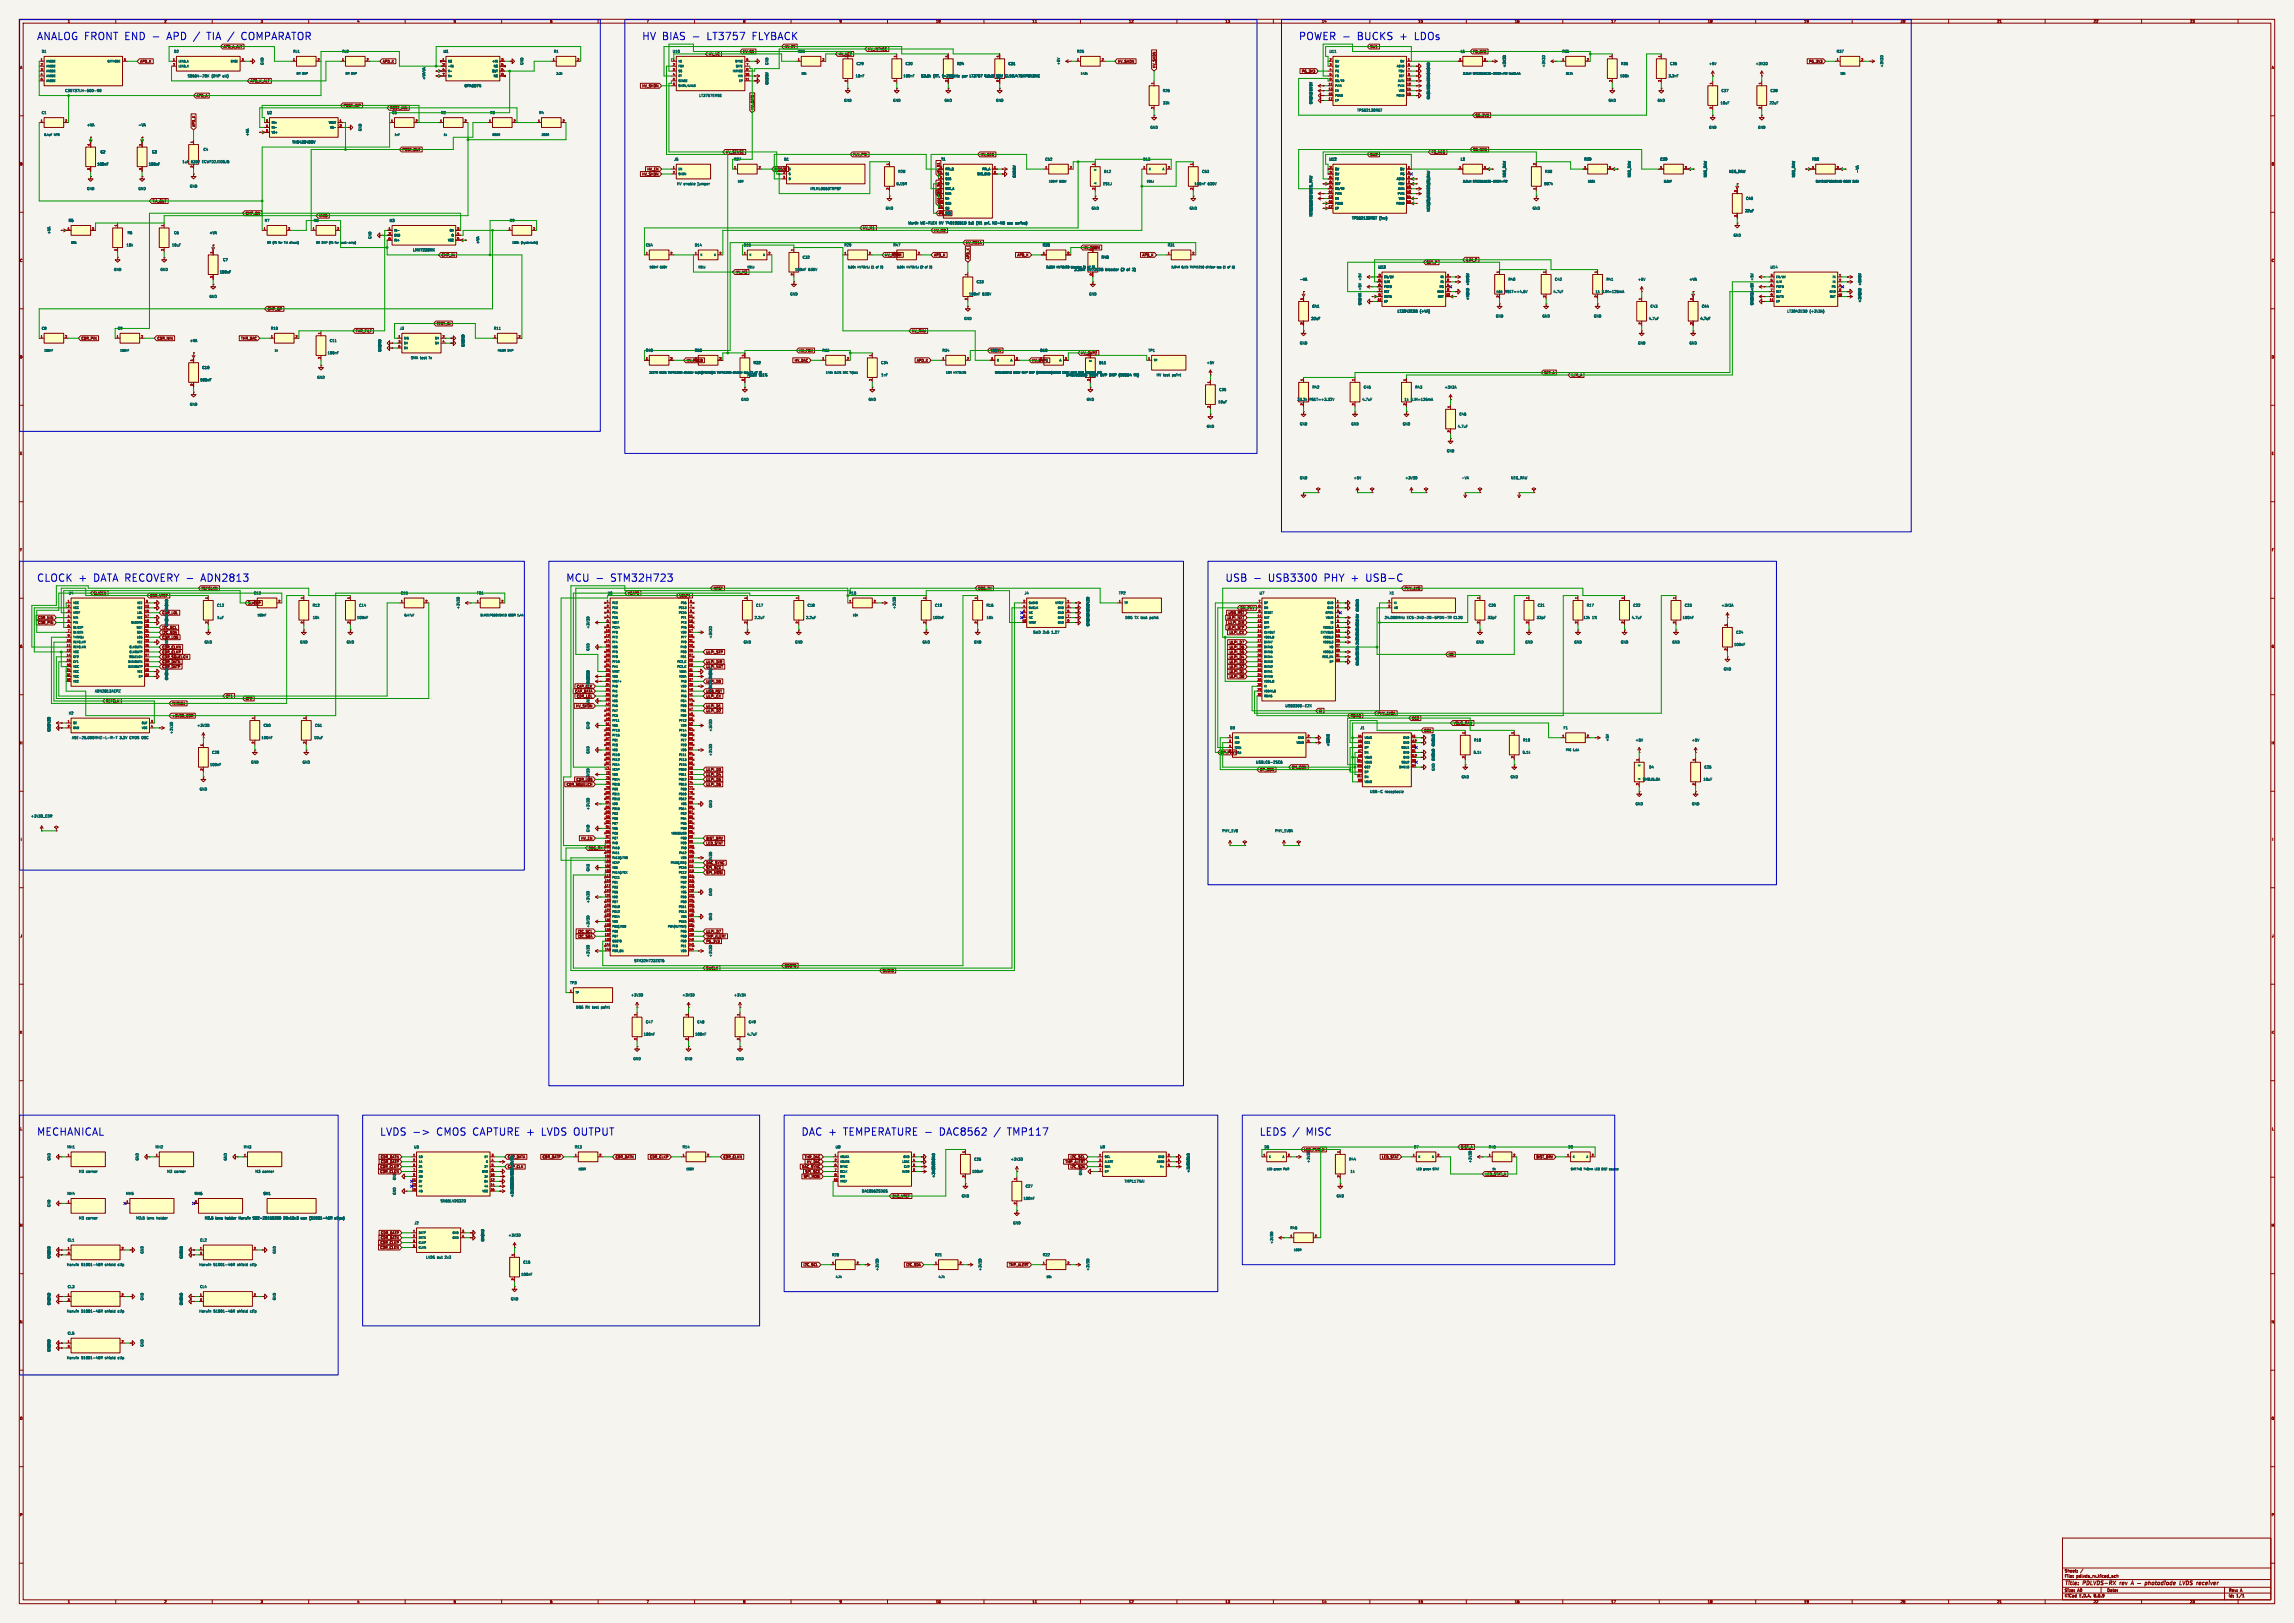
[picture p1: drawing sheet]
<svg xmlns="http://www.w3.org/2000/svg" width="1189mm" height="841mm" viewBox="0 0 1189 841" stroke-linecap="round" stroke-linejoin="round" font-family="sans-serif">
<defs><g id="words">
<g font-size="5.3" fill="#0000c2">
<text x="19" y="21">ANALOG FRONT END -</text>
<text x="85" y="21">APD /</text>
<text x="105" y="21">TIA /</text>
<text x="122" y="21">COMPARATOR</text>
<text x="333" y="21">HV BIAS -</text>
<text x="365" y="21">LT3757</text>
<text x="388" y="21">FLYBACK</text>
<text x="673" y="21">POWER -</text>
<text x="702" y="21">BUCKS +</text>
<text x="731" y="21">LDOs</text>
<text x="19" y="302">CLOCK +</text>
<text x="47" y="302">DATA RECOVERY -</text>
<text x="102" y="302">ADN2813</text>
<text x="293" y="302">MCU -</text>
<text x="315" y="302">STM32H723</text>
<text x="635" y="302">USB -</text>
<text x="656" y="302">USB3300</text>
<text x="685" y="302">PHY +</text>
<text x="706" y="302">USB-C</text>
<text x="19" y="589">MECHANICAL</text>
<text x="197" y="589">LVDS -&gt;</text>
<text x="225" y="589">CMOS CAPTURE +</text>
<text x="279" y="589">LVDS OUTPUT</text>
<text x="415" y="589">DAC +</text>
<text x="436" y="589">TEMPERATURE -</text>
<text x="485" y="589">DAC8562</text>
<text x="520" y="589">TMP117</text>
<text x="653" y="589">LEDS /</text>
<text x="676" y="589">MISC</text>
</g>
<g font-size="2.8" fill="#840000">
<text x="1070" y="822">Title:</text>
<text x="1080" y="822">PDLVDS-RX</text>
<text x="1100" y="822">rev</text>
<text x="1134" y="822">LVDS</text>
<text x="1143" y="822">receiver</text>
</g>
<g font-size="2.1" fill="#840000">
<text x="1070" y="815">Sheet:</text>
<text x="1070" y="818">File:</text>
<text x="1076" y="818">pdlvds_rx.kicad_sch</text>
<text x="1070" y="828">KiCad</text>
<text x="1070" y="825">Size:</text>
<text x="1077" y="825">A0</text>
<text x="1078" y="828">E.D.A.</text>
<text x="1085" y="828">8.0.9</text>
<text x="1092" y="825">Date:</text>
<text x="1155" y="825">Rev:</text>
<text x="1155" y="828">Id:</text>
<text x="1159" y="828">1/1</text>
<text x="1161" y="825">A</text>
</g>
<g font-size="1.8" fill="#840000">
<text x="35" y="12">1</text>
<text x="85" y="12">2</text>
<text x="135" y="12">3</text>
<text x="185" y="12">4</text>
<text x="235" y="12">5</text>
<text x="285" y="12">6</text>
<text x="335" y="12">7</text>
<text x="385" y="12">8</text>
<text x="435" y="12">9</text>
<text x="485" y="12">10</text>
<text x="535" y="12">11</text>
<text x="585" y="12">12</text>
<text x="635" y="12">13</text>
<text x="685" y="12">14</text>
<text x="735" y="12">15</text>
<text x="785" y="12">16</text>
<text x="835" y="12">17</text>
<text x="885" y="12">18</text>
<text x="935" y="12">19</text>
<text x="985" y="12">20</text>
<text x="1035" y="12">21</text>
<text x="1085" y="12">22</text>
<text x="1135" y="12">23</text>
<text x="116" y="25">APD_A_ALT</text>
<text x="367" y="29">HV_VC</text>
<text x="385" y="28">HV_SS</text>
<text x="407" y="25">HV_RT</text>
<text x="434" y="29">HV_VC2</text>
<text x="450" y="26">HV_INTVCC</text>
<text x="710" y="25">SW1</text>
<text x="763" y="28">FB_3V3</text>
<text x="10" y="36">A</text>
<text x="73" y="33">APD_K</text>
<text x="198" y="33">APD_K</text>
<text x="579" y="33">HV_SHDN</text>
<text x="599" y="35" transform="rotate(-90 599 35)">HV_SHDN</text>
<text x="938" y="33">PG_3V3</text>
<text x="1177" y="36">A</text>
<text x="675" y="38">PG_3V3</text>
<text x="130" y="43">APD_K_ALT</text>
<text x="333" y="45">HV_SHDN</text>
<text x="102" y="50">APD_A</text>
<text x="178" y="56">POST_INP</text>
<text x="202" y="57">POST_INN</text>
<text x="391" y="57" transform="rotate(-90 391 57)">HV_GATE</text>
<text x="101" y="66" transform="rotate(-90 101 66)">APD_K</text>
<text x="765" y="61">SS_3V3</text>
<text x="208" y="78">POST_OUT</text>
<text x="376" y="80">HV_SENSE</text>
<text x="442" y="81">FLY_PRI</text>
<text x="508" y="81">HV_SEC</text>
<text x="710" y="81">SW2</text>
<text x="742" y="80">FB_NEG</text>
<text x="763" y="78">SS_NEG</text>
<text x="10" y="86">B</text>
<text x="335" y="89">HV_EN</text>
<text x="401" y="89">MOS_G</text>
<text x="1177" y="86">B</text>
<text x="333" y="91">HV_SHDN</text>
<text x="487" y="90" transform="rotate(-90 487 90)">HV_S1</text>
<text x="79" y="105">TIA_OUT</text>
<text x="127" y="111">CMP_QN</text>
<text x="165" y="113">VMID</text>
<text x="487" y="111">HV_S2</text>
<text x="447" y="119">HV_M1</text>
<text x="484" y="120">HV_M2</text>
<text x="501" y="127">HV_R31A</text>
<text x="561" y="129">HV_R30M</text>
<text x="10" y="136">C</text>
<text x="229" y="133">CMP_IN</text>
<text x="459" y="133">HV_R29M</text>
<text x="484" y="133">APD_K</text>
<text x="503" y="134" transform="rotate(-90 503 134)">APD_K</text>
<text x="527" y="133">APD_K</text>
<text x="592" y="133">APD_K</text>
<text x="739" y="137">SET_P</text>
<text x="760" y="136">ILIM_P</text>
<text x="1177" y="136">C</text>
<text x="381" y="142">HV_M3</text>
<text x="139" y="161">CMP_QP</text>
<text x="184" y="172">THR_FILT</text>
<text x="226" y="169">TEST_IN</text>
<text x="473" y="172">HV_RAW</text>
<text x="42" y="176">CDR_PIN</text>
<text x="81" y="176">CDR_NIN</text>
<text x="125" y="176">THR_DAC</text>
<text x="10" y="186">D</text>
<text x="414" y="183">HV_FBX</text>
<text x="513" y="183">TP_HV</text>
<text x="560" y="184">HV_OVP2</text>
<text x="1177" y="186">D</text>
<text x="356" y="188">HV_R31B</text>
<text x="412" y="188">HV_DAC</text>
<text x="475" y="188">APD_K</text>
<text x="535" y="188">HV_OVP1</text>
<text x="800" y="194">SET_A</text>
<text x="814" y="195">ILIM_A</text>
<text x="10" y="236">E</text>
<text x="1177" y="236">E</text>
<text x="10" y="286">F</text>
<text x="1177" y="286">F</text>
<text x="104" y="306">REFCLKN</text>
<text x="370" y="306">NRST</text>
<text x="507" y="306">DBG_TX</text>
<text x="728" y="306">PHY_1V8</text>
<text x="48" y="308">SLICEN</text>
<text x="78" y="310">CDR_VREF</text>
<text x="325" y="308">VCAP2</text>
<text x="352" y="310">VCAP1</text>
<text x="128" y="313">SLICEP</text>
<text x="643" y="316">DM_PHY</text>
<text x="20" y="321">CDR_NIN</text>
<text x="20" y="324">CDR_PIN</text>
<text x="636" y="321">ULPI_NXT</text>
<text x="636" y="324">ULPI_DIR</text>
<text x="637" y="318">USB_RST</text>
<text x="84" y="326">I2C_SCL</text>
<text x="84" y="329">I2C_SDA</text>
<text x="636" y="326">ULPI_STP</text>
<text x="637" y="329">ULPI_CK</text>
<text x="10" y="336">G</text>
<text x="84" y="331">CDR_LOS</text>
<text x="87" y="335" transform="rotate(-90 87 335)">GND</text>
<text x="637" y="334">ULPI_D7</text>
<text x="1177" y="336">G</text>
<text x="84" y="336">CDR_CLKN</text>
<text x="84" y="339">CDR_CLKP</text>
<text x="84" y="341">CDR_SQUELCH</text>
<text x="366" y="339">ULPI_STP</text>
<text x="637" y="341">ULPI_D4</text>
<text x="637" y="339">ULPI_D5</text>
<text x="637" y="336">ULPI_D6</text>
<text x="751" y="340">XO</text>
<text x="84" y="344">CDR_DATN</text>
<text x="84" y="346">CDR_DATP</text>
<text x="366" y="344">ULPI_DIR</text>
<text x="366" y="346">ULPI_NXT</text>
<text x="637" y="346">ULPI_D2</text>
<text x="637" y="344">ULPI_D3</text>
<text x="637" y="349">ULPI_D1</text>
<text x="637" y="351">ULPI_D0</text>
<text x="298" y="359">CAP_DATA</text>
<text x="299" y="357">CAP_CLK</text>
<text x="55" y="364">REFCLK</text>
<text x="89" y="365">THRADJ</text>
<text x="117" y="362">CF1</text>
<text x="127" y="363">CF2</text>
<text x="299" y="362">CDR_LOL</text>
<text x="306" y="365" transform="rotate(-90 306 365)">GND</text>
<text x="366" y="362">ULPI_CK</text>
<text x="89" y="372">+3V3D_CDR</text>
<text x="298" y="367">HV_SHDN</text>
<text x="366" y="369">ULPI_D2</text>
<text x="366" y="367">ULPI_D1</text>
<text x="683" y="369">XI</text>
<text x="700" y="372">RBIAS</text>
<text x="714" y="371">PHY_1V8A</text>
<text x="732" y="373">CC2</text>
<text x="753" y="376">VBUS_RAW</text>
<text x="738" y="379">CC1</text>
<text x="10" y="386">H</text>
<text x="1177" y="386">H</text>
<text x="633" y="391">DP_PHY</text>
<text x="366" y="400">ULPI_D3</text>
<text x="653" y="400">DP_CON</text>
<text x="669" y="398">DM_CON</text>
<text x="294" y="407">CDR_SQUELCH</text>
<text x="299" y="405">CDR_LOS</text>
<text x="306" y="405" transform="rotate(-90 306 405)">+3V3D</text>
<text x="366" y="407">ULPI_D6</text>
<text x="366" y="405">ULPI_D5</text>
<text x="366" y="402">ULPI_D4</text>
<text x="11" y="436">I</text>
<text x="301" y="435">HV_EN</text>
<text x="366" y="435">BIST_DRV</text>
<text x="366" y="438">LED_STAT</text>
<text x="1178" y="436">I</text>
<text x="305" y="440">DBG_RX</text>
<text x="366" y="448">DAC_SYNC</text>
<text x="369" y="448" transform="rotate(-90 369 448)">+3V3D</text>
<text x="366" y="453">SPI_MOSI</text>
<text x="366" y="451">SPI_SCK</text>
<text x="10" y="486">J</text>
<text x="299" y="484">I2C_SCL</text>
<text x="366" y="484">ULPI_D7</text>
<text x="1177" y="486">J</text>
<text x="299" y="486">I2C_SDA</text>
<text x="366" y="489">PG_3V3</text>
<text x="366" y="486">TMP_ALERT</text>
<text x="366" y="503">SWCLK</text>
<text x="407" y="501">BOOT0</text>
<text x="457" y="504">SWDIO</text>
<text x="10" y="536">K</text>
<text x="1177" y="536">K</text>
<text x="10" y="586">L</text>
<text x="1177" y="586">L</text>
<text x="676" y="597">LED_PWR_K</text>
<text x="757" y="595">BIST_A</text>
<text x="197" y="605">CDR_CLKP</text>
<text x="197" y="600">CDR_DATN</text>
<text x="197" y="603">CDR_DATP</text>
<text x="281" y="600">CDR_DATP</text>
<text x="319" y="600">CDR_DATN</text>
<text x="337" y="600">CDR_CLKP</text>
<text x="375" y="600">CDR_CLKN</text>
<text x="416" y="605">DAC_SYNC</text>
<text x="417" y="600">THR_DAC</text>
<text x="418" y="603">HV_DAC</text>
<text x="552" y="603">TMP_ALERT</text>
<text x="555" y="605">I2C_SDA</text>
<text x="555" y="600">I2C_SCL</text>
<text x="716" y="600">LED_STAT</text>
<text x="796" y="600">BIST_DRV</text>
<text x="197" y="608">CDR_CLKN</text>
<text x="205" y="612" transform="rotate(-90 205 612)">GND</text>
<text x="416" y="611">SPI_MOSI</text>
<text x="417" y="608">SPI_SCK</text>
<text x="561" y="609" transform="rotate(-90 561 609)">GND</text>
<text x="770" y="609">LED_STAT_A</text>
<text x="462" y="621">DAC_VREF</text>
<text x="10" y="636">M</text>
<text x="1177" y="636">M</text>
<text x="197" y="640">CDR_DATP</text>
<text x="197" y="647">CDR_CLKN</text>
<text x="197" y="645">CDR_CLKP</text>
<text x="197" y="642">CDR_DATN</text>
<text x="416" y="656">I2C_SCL</text>
<text x="470" y="656">I2C_SDA</text>
<text x="523" y="656">TMP_ALERT</text>
<text x="10" y="686">N</text>
<text x="1177" y="686">N</text>
<text x="10" y="736">O</text>
<text x="1177" y="736">O</text>
<text x="10" y="786">P</text>
<text x="1177" y="786">P</text>
<text x="35" y="831">1</text>
<text x="85" y="831">2</text>
<text x="135" y="831">3</text>
<text x="185" y="831">4</text>
<text x="235" y="831">5</text>
<text x="285" y="831">6</text>
<text x="335" y="831">7</text>
<text x="385" y="831">8</text>
<text x="435" y="831">9</text>
<text x="485" y="831">10</text>
<text x="535" y="831">11</text>
<text x="585" y="831">12</text>
<text x="635" y="831">13</text>
<text x="685" y="831">14</text>
<text x="735" y="831">15</text>
<text x="785" y="831">16</text>
<text x="835" y="831">17</text>
<text x="885" y="831">18</text>
<text x="935" y="831">19</text>
<text x="985" y="831">20</text>
<text x="1035" y="831">21</text>
<text x="1085" y="831">22</text>
<text x="1135" y="831">23</text>
</g>
<g font-size="1.8" fill="#006464">
<text x="22" y="28">D1</text>
<text x="90" y="28">D2</text>
<text x="152" y="28">RJ1</text>
<text x="177" y="28">RJ2</text>
<text x="230" y="28">U1</text>
<text x="287" y="28">R1</text>
<text x="349" y="28">U10</text>
<text x="413" y="28">R23</text>
<text x="558" y="28">R25</text>
<text x="689" y="28">U11</text>
<text x="757" y="28">L1</text>
<text x="810" y="28">R35</text>
<text x="952" y="28">R37</text>
<text x="137" y="34" transform="rotate(-90 137 34)">GND</text>
<text x="271" y="34" transform="rotate(-90 271 34)">GND</text>
<text x="398" y="34" transform="rotate(-90 398 34)">GND</text>
<text x="444" y="34">C29</text>
<text x="469" y="34">C30</text>
<text x="496" y="34">R24</text>
<text x="523" y="34">C31</text>
<text x="550" y="34" transform="rotate(-90 550 34)">+5V</text>
<text x="781" y="35" transform="rotate(-90 781 35)">+3V3D</text>
<text x="801" y="35" transform="rotate(-90 801 35)">+3V3D</text>
<text x="840" y="34">R36</text>
<text x="865" y="34">C36</text>
<text x="886" y="34">+5V</text>
<text x="910" y="34">+3V3D</text>
<text x="976" y="35" transform="rotate(-90 976 35)">+3V3D</text>
<text x="97" y="40">S8664-20K</text>
<text x="110" y="40">(DNP</text>
<text x="116" y="40">alt)</text>
<text x="221" y="41" transform="rotate(-90 221 41)">+VA</text>
<text x="221" y="39" transform="rotate(-90 221 39)">-VA</text>
<text x="398" y="41" transform="rotate(-90 398 41)">+5V</text>
<text x="443" y="40">10nF</text>
<text x="468" y="40">100nF</text>
<text x="477" y="40">53.6k</text>
<text x="484" y="40">(RT,</text>
<text x="489" y="40">f=250kHz</text>
<text x="499" y="40">per</text>
<text x="503" y="40">LT3757</text>
<text x="510" y="40">4.7uF</text>
<text x="511" y="40">Table</text>
<text x="516" y="40">10V</text>
<text x="517" y="40">1)</text>
<text x="521" y="40">CL10J475KP8N3NC</text>
<text x="741" y="39" transform="rotate(-90 741 39)">GND</text>
<text x="840" y="40">100k</text>
<text x="865" y="40">3.3nF</text>
<text x="34" y="48">C30737LH-500-90</text>
<text x="241" y="45">OPA657N</text>
<text x="398" y="44" transform="rotate(-90 398 44)">GND</text>
<text x="603" y="48">R26</text>
<text x="892" y="48">C37</text>
<text x="918" y="48">C38</text>
<text x="362" y="50">LT3757EMSE</text>
<text x="437" y="53">GND</text>
<text x="463" y="53">GND</text>
<text x="489" y="53">GND</text>
<text x="516" y="53">GND</text>
<text x="680" y="52" transform="rotate(-90 680 52)">GND</text>
<text x="741" y="50" transform="rotate(-90 741 50)">+3V3D +5VGND</text>
<text x="741" y="50" transform="rotate(-90 741 50)">+3V3D</text>
<text x="741" y="52" transform="rotate(-90 741 52)">GND +5V+5VGND GND</text>
<text x="741" y="52" transform="rotate(-90 741 52)">GND</text>
<text x="834" y="53">GND</text>
<text x="859" y="53">GND</text>
<text x="22" y="59">C1</text>
<text x="138" y="59">U2</text>
<text x="203" y="59">C5</text>
<text x="229" y="59">R2</text>
<text x="254" y="59">R3</text>
<text x="279" y="59">R4</text>
<text x="603" y="54">33k</text>
<text x="680" y="54" transform="rotate(-90 680 54)">GND +5V+5V</text>
<text x="680" y="54" transform="rotate(-90 680 54)">GND</text>
<text x="703" y="58">TPS62130RGT</text>
<text x="892" y="54">10uF</text>
<text x="917" y="54">22uF</text>
<text x="45" y="66">+VA</text>
<text x="72" y="66">-VA</text>
<text x="129" y="71" transform="rotate(-90 129 71)">+VA</text>
<text x="188" y="68" transform="rotate(-90 188 68)">GND</text>
<text x="596" y="67">GND</text>
<text x="886" y="67">GND</text>
<text x="911" y="67">GND</text>
<text x="151" y="75">THS4304DBV</text>
<text x="52" y="80">C2</text>
<text x="79" y="80">C3</text>
<text x="105" y="78">C4</text>
<text x="349" y="83">J5</text>
<text x="380" y="83">R27</text>
<text x="406" y="83">Q1</text>
<text x="488" y="83">T1</text>
<text x="542" y="83">C52</text>
<text x="592" y="83">D13</text>
<text x="689" y="83">U12</text>
<text x="757" y="83">L2</text>
<text x="821" y="83">R39</text>
<text x="860" y="83">C39</text>
<text x="939" y="83">FB2</text>
<text x="50" y="86">100nF</text>
<text x="77" y="86">100nF</text>
<text x="94" y="85">1uF</text>
<text x="99" y="85">630V</text>
<text x="105" y="85">ECWFD2J105JB</text>
<text x="465" y="90">R28</text>
<text x="527" y="90" transform="rotate(-90 527 90)">+5V</text>
<text x="572" y="90">D12</text>
<text x="623" y="90">C53</text>
<text x="801" y="90">R38</text>
<text x="896" y="90">NEG_RAW</text>
<text x="964" y="90" transform="rotate(-90 964 90)">-VA</text>
<text x="527" y="92" transform="rotate(-90 527 92)">GND</text>
<text x="781" y="92" transform="rotate(-90 781 92)">NEG_RAW</text>
<text x="845" y="92" transform="rotate(-90 845 92)">NEG_RAW</text>
<text x="885" y="92" transform="rotate(-90 885 92)">NEG_RAW</text>
<text x="931" y="92" transform="rotate(-90 931 92)">NEG_RAW</text>
<text x="45" y="99">GND</text>
<text x="72" y="99">GND</text>
<text x="98" y="97">GND</text>
<text x="351" y="96">HV enable</text>
<text x="362" y="96">jumper</text>
<text x="420" y="99">IRLML0060TRPBF</text>
<text x="465" y="96">0.15R</text>
<text x="572" y="96">ES1J</text>
<text x="619" y="96">100nF</text>
<text x="626" y="96">630V</text>
<text x="741" y="100" transform="rotate(-90 741 100)">NEG_RAW</text>
<text x="800" y="96">587k</text>
<text x="680" y="105" transform="rotate(-90 680 105)">+5V+5VNEG_RAW</text>
<text x="680" y="105" transform="rotate(-90 680 105)">+5V</text>
<text x="741" y="107" transform="rotate(-90 741 107)">NEG_RAW</text>
<text x="741" y="102" transform="rotate(-90 741 102)">+5V+5V</text>
<text x="905" y="104">C40</text>
<text x="459" y="109">GND</text>
<text x="566" y="109">GND</text>
<text x="616" y="109">GND</text>
<text x="680" y="112" transform="rotate(-90 680 112)">NEG_RAW</text>
<text x="701" y="114">TPS62130RGT</text>
<text x="715" y="114">(inv)</text>
<text x="741" y="110" transform="rotate(-90 741 110)">NEG_RAW +5VNEG_RAW</text>
<text x="794" y="109">GND</text>
<text x="904" y="110">22uF</text>
<text x="35" y="115">R5</text>
<text x="137" y="115">R7</text>
<text x="162" y="115">R8</text>
<text x="202" y="115">U3</text>
<text x="264" y="115">R9</text>
<text x="471" y="116">Wurth</text>
<text x="477" y="116">WE-FLEX</text>
<text x="487" y="116">HV 749196518</text>
<text x="503" y="116">1:5</text>
<text x="507" y="116">(N1</text>
<text x="511" y="116">pri,</text>
<text x="516" y="116">N2-N6</text>
<text x="523" y="116">sec</text>
<text x="528" y="116">series)</text>
<text x="26" y="121" transform="rotate(-90 26 121)">+VA</text>
<text x="66" y="122">R6</text>
<text x="90" y="122">C6</text>
<text x="109" y="122">+VA</text>
<text x="193" y="124" transform="rotate(-90 193 124)">GND</text>
<text x="898" y="123">GND</text>
<text x="65" y="128">10k</text>
<text x="89" y="128">10uF</text>
<text x="214" y="130">LMH7220MK</text>
<text x="249" y="126" transform="rotate(-90 249 126)">+VA</text>
<text x="335" y="128">C54</text>
<text x="360" y="128">D14</text>
<text x="385" y="128">D15</text>
<text x="437" y="128">R29</text>
<text x="463" y="128">R47</text>
<text x="540" y="128">R30</text>
<text x="605" y="128">R31</text>
<text x="115" y="135">C7</text>
<text x="416" y="134">C32</text>
<text x="571" y="134">R48</text>
<text x="59" y="141">GND</text>
<text x="83" y="141">GND</text>
<text x="114" y="142">100nF</text>
<text x="412" y="141">100nF</text>
<text x="419" y="141">630V</text>
<text x="557" y="141">2.35M</text>
<text x="564" y="141">HV73V2B</text>
<text x="573" y="141">bleeder</text>
<text x="581" y="141">(2</text>
<text x="585" y="141">of</text>
<text x="588" y="141">2)</text>
<text x="714" y="139">U13</text>
<text x="918" y="139">U14</text>
<text x="506" y="147">C33</text>
<text x="674" y="146">-VA</text>
<text x="706" y="146" transform="rotate(-90 706 146)">+5V</text>
<text x="762" y="146" transform="rotate(-90 762 146)">+5V</text>
<text x="782" y="146">R40</text>
<text x="806" y="146">C42</text>
<text x="832" y="146">R41</text>
<text x="849" y="146">+5V</text>
<text x="876" y="146">+VA</text>
<text x="909" y="146" transform="rotate(-90 909 146)">+5V</text>
<text x="108" y="155">GND</text>
<text x="409" y="153">GND</text>
<text x="502" y="153">100nF</text>
<text x="509" y="153">630V</text>
<text x="564" y="153">GND</text>
<text x="706" y="156" transform="rotate(-90 706 156)">+VA</text>
<text x="706" y="151" transform="rotate(-90 706 151)">+5V</text>
<text x="762" y="156" transform="rotate(-90 762 156)">+VA</text>
<text x="762" y="153" transform="rotate(-90 762 153)">GND +5V+5V</text>
<text x="762" y="153" transform="rotate(-90 762 153)">GND</text>
<text x="775" y="152">46k</text>
<text x="780" y="152">RSET=+4.6V</text>
<text x="805" y="152">4.7uF</text>
<text x="827" y="152">1k</text>
<text x="830" y="152">ILIM=125mA</text>
<text x="909" y="151" transform="rotate(-90 909 151)">+5V</text>
<text x="965" y="153" transform="rotate(-90 965 153)">GND +5V+5V</text>
<text x="965" y="153" transform="rotate(-90 965 153)">GND</text>
<text x="680" y="160">C41</text>
<text x="706" y="158" transform="rotate(-90 706 158)">GND</text>
<text x="855" y="160">C43</text>
<text x="882" y="160">C44</text>
<text x="909" y="158" transform="rotate(-90 909 158)">GND</text>
<text x="909" y="157" transform="rotate(-90 909 157)">+3V3A</text>
<text x="965" y="157" transform="rotate(-90 965 157)">+3V3A</text>
<text x="500" y="166">GND</text>
<text x="680" y="166">22uF</text>
<text x="724" y="162">LT3042EDD</text>
<text x="736" y="162">(+VA)</text>
<text x="775" y="165">GND</text>
<text x="799" y="165">GND</text>
<text x="826" y="165">GND</text>
<text x="855" y="166">4.7uF</text>
<text x="881" y="166">4.7uF</text>
<text x="926" y="162">LT3042EDD</text>
<text x="938" y="162">(+3V3A)</text>
<text x="22" y="171">C8</text>
<text x="61" y="171">C9</text>
<text x="140" y="171">R10</text>
<text x="207" y="171">J3</text>
<text x="256" y="171">R11</text>
<text x="98" y="177">+VA</text>
<text x="171" y="177">C11</text>
<text x="198" y="180" transform="rotate(-90 198 180)">GND</text>
<text x="241" y="180" transform="rotate(-90 241 180)">GND</text>
<text x="241" y="177" transform="rotate(-90 241 177)">GND</text>
<text x="674" y="179">GND</text>
<text x="849" y="179">GND</text>
<text x="876" y="179">GND</text>
<text x="170" y="184">100nF</text>
<text x="335" y="182">R49</text>
<text x="360" y="182">R50</text>
<text x="426" y="182">R33</text>
<text x="488" y="182">R34</text>
<text x="514" y="182">D9</text>
<text x="539" y="182">D10</text>
<text x="595" y="182">TP1</text>
<text x="105" y="191">C10</text>
<text x="213" y="186">SMA test</text>
<text x="222" y="186">in</text>
<text x="390" y="189">R32</text>
<text x="457" y="189">C34</text>
<text x="570" y="189">D11</text>
<text x="625" y="189">+5V</text>
<text x="104" y="198">100nF</text>
<text x="164" y="196">GND</text>
<text x="387" y="195">75.0k</text>
<text x="393" y="195">0.1%</text>
<text x="457" y="195">1nF</text>
<text x="552" y="195">SMBJ5383B</text>
<text x="565" y="195">150V</text>
<text x="571" y="195">OVP DNP</text>
<text x="580" y="195">(S8664</text>
<text x="588" y="195">fit)</text>
<text x="599" y="195">HV test</text>
<text x="608" y="195">point</text>
<text x="632" y="203">C35</text>
<text x="680" y="202">R42</text>
<text x="707" y="202">C45</text>
<text x="733" y="202">R43</text>
<text x="749" y="202">+3V3A</text>
<text x="384" y="208">GND</text>
<text x="450" y="208">GND</text>
<text x="563" y="208">GND</text>
<text x="631" y="209">10uF</text>
<text x="672" y="208">33.2k</text>
<text x="679" y="208">RSET=+3.32V</text>
<text x="706" y="208">4.7uF</text>
<text x="728" y="208">1k</text>
<text x="731" y="208">ILIM=125mA</text>
<text x="98" y="210">GND</text>
<text x="756" y="215">C46</text>
<text x="625" y="222">GND</text>
<text x="674" y="221">GND</text>
<text x="700" y="221">GND</text>
<text x="727" y="221">GND</text>
<text x="755" y="222">4.7uF</text>
<text x="750" y="235">GND</text>
<text x="674" y="249">GND</text>
<text x="702" y="249">+5V</text>
<text x="728" y="249">+3V3D</text>
<text x="757" y="249">-VA</text>
<text x="783" y="249">NEG_RAW</text>
<text x="35" y="308">U4</text>
<text x="131" y="308">C13</text>
<text x="208" y="308">C15</text>
<text x="247" y="308">FB1</text>
<text x="315" y="308">U6</text>
<text x="440" y="308">R15</text>
<text x="531" y="308">J4</text>
<text x="580" y="308">TP2</text>
<text x="653" y="308">U7</text>
<text x="720" y="308">X1</text>
<text x="87" y="317" transform="rotate(-90 87 317)">GND</text>
<text x="87" y="314" transform="rotate(-90 87 314)">GND</text>
<text x="112" y="315">C12</text>
<text x="162" y="315">R12</text>
<text x="186" y="315">C14</text>
<text x="238" y="316" transform="rotate(-90 238 316)">+3V3D</text>
<text x="392" y="315">C17</text>
<text x="418" y="315">C18</text>
<text x="464" y="316" transform="rotate(-90 464 316)">+3V3D</text>
<text x="484" y="315">C19</text>
<text x="511" y="315">R16</text>
<text x="565" y="316" transform="rotate(-90 565 316)">+3V3D</text>
<text x="704" y="317" transform="rotate(-90 704 317)">GND</text>
<text x="771" y="315">C20</text>
<text x="797" y="315">C21</text>
<text x="822" y="315">R17</text>
<text x="846" y="315">C22</text>
<text x="873" y="315">C23</text>
<text x="892" y="315">+3V3A</text>
<text x="84" y="318">CDR_LOL</text>
<text x="112" y="321">1uF</text>
<text x="162" y="321">10k</text>
<text x="185" y="321">100nF</text>
<text x="391" y="321">2.2uF</text>
<text x="418" y="321">2.2uF</text>
<text x="483" y="321">100nF</text>
<text x="511" y="321">10k</text>
<text x="565" y="322" transform="rotate(-90 565 322)">GND</text>
<text x="583" y="321">DBG TX test</text>
<text x="596" y="321">point</text>
<text x="704" y="322" transform="rotate(-90 704 322)">+5V</text>
<text x="718" y="321">24.000MHz</text>
<text x="729" y="321">ECS-240-20-5PDN-TR</text>
<text x="754" y="321">CL20</text>
<text x="771" y="321">33pF</text>
<text x="796" y="321">33pF</text>
<text x="821" y="321">12k</text>
<text x="825" y="321">1%</text>
<text x="846" y="321">4.7uF</text>
<text x="872" y="321">100nF</text>
<text x="87" y="325" transform="rotate(-90 87 325)">GND</text>
<text x="306" y="326" transform="rotate(-90 306 326)">+3V3D</text>
<text x="535" y="329">SWD 2x5</text>
<text x="545" y="329">1.27</text>
<text x="565" y="325" transform="rotate(-90 565 325)">GND GND+3V3D</text>
<text x="704" y="330" transform="rotate(-90 704 330)">GND GND</text>
<text x="900" y="329">C24</text>
<text x="106" y="334">GND</text>
<text x="155" y="334">GND</text>
<text x="180" y="334">GND</text>
<text x="369" y="331" transform="rotate(-90 369 331)">+3V3D</text>
<text x="385" y="334">GND</text>
<text x="412" y="334">GND</text>
<text x="478" y="334">GND</text>
<text x="505" y="334">GND</text>
<text x="704" y="333" transform="rotate(-90 704 333)">+3V3A+3V3A +5V</text>
<text x="765" y="334">GND</text>
<text x="790" y="334">GND</text>
<text x="816" y="334">GND</text>
<text x="840" y="334">GND</text>
<text x="867" y="334">GND</text>
<text x="899" y="335">100nF</text>
<text x="306" y="337" transform="rotate(-90 306 337)">GND</text>
<text x="704" y="344" transform="rotate(-90 704 344)">+3V3A</text>
<text x="704" y="345" transform="rotate(-90 704 345)">GND+3V3A+3V3A GND GND</text>
<text x="704" y="345" transform="rotate(-90 704 345)">GND</text>
<text x="893" y="348">GND</text>
<text x="87" y="350" transform="rotate(-90 87 350)">GND</text>
<text x="306" y="354" transform="rotate(-90 306 354)">+3V3D</text>
<text x="369" y="350" transform="rotate(-90 369 350)">GND</text>
<text x="49" y="359">ADN2813ACPZ</text>
<text x="306" y="356" transform="rotate(-90 306 356)">+3V3A</text>
<text x="366" y="359">USB_RST</text>
<text x="366" y="354">ULPI_D0</text>
<text x="369" y="359" transform="rotate(-90 369 359)">+3V3D+3V3A</text>
<text x="36" y="370">X2</text>
<text x="666" y="367">USB3300-EZK</text>
<text x="26" y="378" transform="rotate(-90 26 378)">+3V3D</text>
<text x="102" y="377">+3V3D</text>
<text x="136" y="377">C50</text>
<text x="163" y="377">C51</text>
<text x="306" y="378" transform="rotate(-90 306 378)">GND</text>
<text x="26" y="379" transform="rotate(-90 26 379)">GND</text>
<text x="37" y="383">ASE-25.000MHZ-L-R-T</text>
<text x="62" y="383">3.3V</text>
<text x="67" y="383">CMOS OSC</text>
<text x="90" y="380" transform="rotate(-90 90 380)">+3V3D</text>
<text x="135" y="383">100nF</text>
<text x="163" y="383">10uF</text>
<text x="369" y="379" transform="rotate(-90 369 379)">+3V3D</text>
<text x="637" y="378">D3</text>
<text x="705" y="378">J1</text>
<text x="810" y="378">F1</text>
<text x="689" y="387" transform="rotate(-90 689 387)">+5VGND</text>
<text x="744" y="387" transform="rotate(-90 744 387)">GND</text>
<text x="744" y="384" transform="rotate(-90 744 384)">GND</text>
<text x="764" y="384">R18</text>
<text x="789" y="384">R19</text>
<text x="834" y="384" transform="rotate(-90 834 384)">+5V</text>
<text x="848" y="384">+5V</text>
<text x="877" y="384">+5V</text>
<text x="110" y="391">C28</text>
<text x="130" y="396">GND</text>
<text x="157" y="396">GND</text>
<text x="306" y="391" transform="rotate(-90 306 391)">GND</text>
<text x="369" y="392" transform="rotate(-90 369 392)">+3V3D</text>
<text x="651" y="396">USBLC6-2SC6</text>
<text x="744" y="394" transform="rotate(-90 744 394)">GND</text>
<text x="764" y="391">5.1k</text>
<text x="789" y="391">5.1k</text>
<text x="109" y="397">100nF</text>
<text x="744" y="400" transform="rotate(-90 744 400)">GND GND</text>
<text x="855" y="398">D4</text>
<text x="883" y="398">C25</text>
<text x="757" y="403">GND</text>
<text x="783" y="403">GND</text>
<text x="851" y="405">SMBJ5.0A</text>
<text x="883" y="405">10uF</text>
<text x="103" y="410">GND</text>
<text x="710" y="411">USB-C</text>
<text x="718" y="411">receptacle</text>
<text x="306" y="420" transform="rotate(-90 306 420)">+3V3D</text>
<text x="369" y="419" transform="rotate(-90 369 419)">GND</text>
<text x="848" y="417">GND</text>
<text x="877" y="417">GND</text>
<text x="16" y="424">+3V3D_CDR</text>
<text x="306" y="431" transform="rotate(-90 306 431)">GND</text>
<text x="633" y="431">PHY_1V8</text>
<text x="661" y="431">PHY_1V8A</text>
<text x="306" y="452" transform="rotate(-90 306 452)">GND</text>
<text x="369" y="464" transform="rotate(-90 369 464)">GND</text>
<text x="306" y="468" transform="rotate(-90 306 468)">+3V3D</text>
<text x="369" y="477" transform="rotate(-90 369 477)">GND</text>
<text x="306" y="481" transform="rotate(-90 306 481)">+3V3D</text>
<text x="306" y="496" transform="rotate(-90 306 496)">+3V3D</text>
<text x="369" y="496" transform="rotate(-90 369 496)">+3V3D</text>
<text x="329" y="499">STM32H723ZGT6</text>
<text x="295" y="510">TP3</text>
<text x="327" y="516">+3V3D</text>
<text x="354" y="516">+3V3D</text>
<text x="380" y="516">+3V3A</text>
<text x="298" y="523">DBG RX test</text>
<text x="312" y="523">point</text>
<text x="335" y="530">C47</text>
<text x="361" y="530">C48</text>
<text x="388" y="530">C49</text>
<text x="334" y="537">100nF</text>
<text x="360" y="537">100nF</text>
<text x="387" y="537">4.7uF</text>
<text x="328" y="550">GND</text>
<text x="355" y="550">GND</text>
<text x="382" y="550">GND</text>
<text x="35" y="595">MH1</text>
<text x="80" y="595">MH2</text>
<text x="126" y="595">MH3</text>
<text x="215" y="595">U5</text>
<text x="298" y="595">R13</text>
<text x="354" y="595">R14</text>
<text x="433" y="595">U8</text>
<text x="570" y="595">U9</text>
<text x="655" y="595">D6</text>
<text x="733" y="595">D7</text>
<text x="771" y="595">R45</text>
<text x="813" y="595">D8</text>
<text x="26" y="601" transform="rotate(-90 26 601)">GND</text>
<text x="72" y="601" transform="rotate(-90 72 601)">GND</text>
<text x="118" y="601" transform="rotate(-90 118 601)">GND</text>
<text x="263" y="605">CAP_CLK</text>
<text x="263" y="600">CAP_DATA</text>
<text x="505" y="602">C26</text>
<text x="524" y="602">+3V3D</text>
<text x="679" y="603" transform="rotate(-90 679 603)">+3V3D</text>
<text x="699" y="602">R44</text>
<text x="763" y="603" transform="rotate(-90 763 603)">+3V3D</text>
<text x="41" y="608">M3</text>
<text x="45" y="608">corner</text>
<text x="87" y="608">M3</text>
<text x="90" y="608">corner</text>
<text x="132" y="608">M3</text>
<text x="136" y="608">corner</text>
<text x="485" y="610" transform="rotate(-90 485 610)">+3V3D GND</text>
<text x="504" y="608">100nF</text>
<text x="617" y="608" transform="rotate(-90 617 608)">+3V3A GND</text>
<text x="700" y="608">1k</text>
<text x="266" y="618" transform="rotate(-90 266 618)">+3V3D+3V3D</text>
<text x="266" y="613" transform="rotate(-90 266 613)">+3V3D</text>
<text x="531" y="616">C27</text>
<text x="583" y="613">TMP117NAI</text>
<text x="35" y="619">MH4</text>
<text x="65" y="619">MH5</text>
<text x="101" y="619">MH6</text>
<text x="136" y="619">SH1</text>
<text x="205" y="619" transform="rotate(-90 205 619)">GND</text>
<text x="228" y="623">SN65LVDS32D</text>
<text x="266" y="620" transform="rotate(-90 266 620)">+3V3D GND GND+3V3D</text>
<text x="447" y="618">DAC8562SDGS</text>
<text x="498" y="621">GND</text>
<text x="530" y="622">100nF</text>
<text x="693" y="621">GND</text>
<text x="26" y="626" transform="rotate(-90 26 626)">GND</text>
<text x="41" y="632">M3</text>
<text x="45" y="632">corner</text>
<text x="70" y="632">M2.5</text>
<text x="76" y="632">lens</text>
<text x="81" y="632">holder</text>
<text x="106" y="632">M2.5</text>
<text x="112" y="632">lens</text>
<text x="117" y="632">holder</text>
<text x="123" y="632">Harwin</text>
<text x="131" y="632">S02-20150300</text>
<text x="147" y="632">20x15x3</text>
<text x="156" y="632">can</text>
<text x="161" y="632">(S1001-46R</text>
<text x="174" y="632">clips)</text>
<text x="215" y="635">J2</text>
<text x="525" y="635">GND</text>
<text x="251" y="641" transform="rotate(-90 251 641)">GND</text>
<text x="263" y="641">+3V3D</text>
<text x="669" y="637">R46</text>
<text x="35" y="643">CL1</text>
<text x="104" y="643">CL2</text>
<text x="251" y="643" transform="rotate(-90 251 643)">GND</text>
<text x="660" y="645" transform="rotate(-90 660 645)">+3V3D</text>
<text x="26" y="652" transform="rotate(-90 26 652)">GND</text>
<text x="75" y="650" transform="rotate(-90 75 650)">GND</text>
<text x="95" y="652" transform="rotate(-90 95 652)">GND</text>
<text x="143" y="650" transform="rotate(-90 143 650)">GND</text>
<text x="221" y="652">LVDS out</text>
<text x="231" y="652">2x3</text>
<text x="431" y="651">R20</text>
<text x="484" y="651">R21</text>
<text x="540" y="651">R22</text>
<text x="35" y="656">Harwin</text>
<text x="42" y="656">S1001-46R</text>
<text x="55" y="656">shield</text>
<text x="61" y="656">clip</text>
<text x="103" y="656">Harwin</text>
<text x="111" y="656">S1001-46R</text>
<text x="123" y="656">shield</text>
<text x="130" y="656">clip</text>
<text x="271" y="655">C16</text>
<text x="456" y="659" transform="rotate(-90 456 659)">+3V3D</text>
<text x="509" y="659" transform="rotate(-90 509 659)">+3V3D</text>
<text x="565" y="659" transform="rotate(-90 565 659)">+3V3D</text>
<text x="270" y="661">100nF</text>
<text x="35" y="668">CL3</text>
<text x="104" y="668">CL4</text>
<text x="26" y="676" transform="rotate(-90 26 676)">GND</text>
<text x="75" y="674" transform="rotate(-90 75 674)">GND</text>
<text x="95" y="676" transform="rotate(-90 95 676)">GND</text>
<text x="143" y="674" transform="rotate(-90 143 674)">GND</text>
<text x="265" y="674">GND</text>
<text x="35" y="680">Harwin</text>
<text x="42" y="680">S1001-46R</text>
<text x="55" y="680">shield</text>
<text x="61" y="680">clip</text>
<text x="103" y="680">Harwin</text>
<text x="111" y="680">S1001-46R</text>
<text x="123" y="680">shield</text>
<text x="130" y="680">clip</text>
<text x="35" y="692">CL5</text>
<text x="26" y="701" transform="rotate(-90 26 701)">GND</text>
<text x="26" y="698" transform="rotate(-90 26 698)">GND</text>
<text x="75" y="698" transform="rotate(-90 75 698)">GND</text>
<text x="35" y="704">Harwin</text>
<text x="42" y="704">S1001-46R</text>
<text x="55" y="704">shield</text>
<text x="61" y="704">clip</text>
</g>
<text font-size="1.8" fill="#009600" x="487" y="105" transform="rotate(-90 487 105)">HV_S3HV_S4</text>
<g font-size="1.4" fill="#a90000">
<text x="439" y="30" transform="rotate(-90 439 30)">1</text>
<text x="465" y="30" transform="rotate(-90 465 30)">1</text>
<text x="491" y="30" transform="rotate(-90 491 30)">1</text>
<text x="518" y="30" transform="rotate(-90 518 30)">1</text>
<text x="835" y="30" transform="rotate(-90 835 30)">1</text>
<text x="861" y="30" transform="rotate(-90 861 30)">1</text>
<text x="21" y="31">1</text>
<text x="21" y="34">2</text>
<text x="64" y="31">5</text>
<text x="90" y="31">1</text>
<text x="90" y="34">2</text>
<text x="125" y="31">3</text>
<text x="152" y="31">1</text>
<text x="164" y="31">2</text>
<text x="177" y="31">1</text>
<text x="190" y="31">2</text>
<text x="229" y="31">1</text>
<text x="229" y="34">2</text>
<text x="260" y="31">3</text>
<text x="260" y="34">5</text>
<text x="286" y="31">1</text>
<text x="299" y="31">2</text>
<text x="349" y="31">1</text>
<text x="349" y="34">2</text>
<text x="387" y="31">5</text>
<text x="387" y="34">7</text>
<text x="413" y="31">1</text>
<text x="426" y="31">2</text>
<text x="558" y="31">1</text>
<text x="571" y="31">2</text>
<text x="689" y="31">2</text>
<text x="689" y="34">3</text>
<text x="730" y="31">1</text>
<text x="730" y="34">6</text>
<text x="756" y="31">1</text>
<text x="769" y="31">2</text>
<text x="810" y="31">1</text>
<text x="822" y="31">2</text>
<text x="952" y="31">1</text>
<text x="965" y="31">2</text>
<text x="21" y="37">3</text>
<text x="21" y="39">4</text>
<text x="21" y="42">6</text>
<text x="229" y="37">4</text>
<text x="229" y="39">7</text>
<text x="260" y="37">6</text>
<text x="260" y="39">8</text>
<text x="349" y="37">3</text>
<text x="349" y="39">4</text>
<text x="349" y="42">6</text>
<text x="386" y="39">10</text>
<text x="386" y="42">11</text>
<text x="387" y="37">8</text>
<text x="689" y="37">4</text>
<text x="689" y="39">5</text>
<text x="689" y="42">9</text>
<text x="729" y="42">10</text>
<text x="730" y="37">7</text>
<text x="730" y="39">8</text>
<text x="349" y="44">9</text>
<text x="439" y="43" transform="rotate(-90 439 43)">2</text>
<text x="465" y="43" transform="rotate(-90 465 43)">2</text>
<text x="491" y="43" transform="rotate(-90 491 43)">2</text>
<text x="518" y="43" transform="rotate(-90 518 43)">2</text>
<text x="598" y="44" transform="rotate(-90 598 44)">1</text>
<text x="689" y="44">11</text>
<text x="689" y="47">13</text>
<text x="729" y="44">12</text>
<text x="729" y="47">14</text>
<text x="835" y="43" transform="rotate(-90 835 43)">2</text>
<text x="861" y="43" transform="rotate(-90 861 43)">2</text>
<text x="887" y="44" transform="rotate(-90 887 44)">1</text>
<text x="913" y="44" transform="rotate(-90 913 44)">1</text>
<text x="689" y="49">15</text>
<text x="689" y="52">17</text>
<text x="729" y="49">16</text>
<text x="598" y="56" transform="rotate(-90 598 56)">2</text>
<text x="887" y="56" transform="rotate(-90 887 56)">2</text>
<text x="913" y="56" transform="rotate(-90 913 56)">2</text>
<text x="21" y="63">1</text>
<text x="34" y="63">2</text>
<text x="138" y="63">3</text>
<text x="138" y="66">4</text>
<text x="176" y="63">1</text>
<text x="176" y="66">2</text>
<text x="203" y="63">1</text>
<text x="215" y="63">2</text>
<text x="228" y="63">1</text>
<text x="241" y="63">2</text>
<text x="253" y="63">1</text>
<text x="266" y="63">2</text>
<text x="279" y="63">1</text>
<text x="291" y="63">2</text>
<text x="138" y="68">5</text>
<text x="47" y="76" transform="rotate(-90 47 76)">1</text>
<text x="73" y="76" transform="rotate(-90 73 76)">1</text>
<text x="100" y="74" transform="rotate(-90 100 74)">1</text>
<text x="47" y="88" transform="rotate(-90 47 88)">2</text>
<text x="73" y="88" transform="rotate(-90 73 88)">2</text>
<text x="100" y="87" transform="rotate(-90 100 87)">2</text>
<text x="349" y="87">1</text>
<text x="349" y="90">2</text>
<text x="380" y="87">1</text>
<text x="393" y="87">2</text>
<text x="406" y="90">2</text>
<text x="461" y="86" transform="rotate(-90 461 86)">1</text>
<text x="487" y="87">2</text>
<text x="487" y="90">4</text>
<text x="515" y="87">1</text>
<text x="515" y="90">3</text>
<text x="542" y="87">1</text>
<text x="554" y="87">2</text>
<text x="567" y="86" transform="rotate(-90 567 86)">1</text>
<text x="592" y="87">1</text>
<text x="605" y="87">2</text>
<text x="618" y="86" transform="rotate(-90 618 86)">1</text>
<text x="689" y="87">2</text>
<text x="689" y="90">3</text>
<text x="730" y="87">1</text>
<text x="730" y="90">4</text>
<text x="756" y="87">1</text>
<text x="769" y="87">2</text>
<text x="796" y="86" transform="rotate(-90 796 86)">2</text>
<text x="821" y="87">1</text>
<text x="834" y="87">2</text>
<text x="860" y="87">1</text>
<text x="873" y="87">2</text>
<text x="939" y="87">1</text>
<text x="952" y="87">2</text>
<text x="406" y="92">3</text>
<text x="487" y="92">5</text>
<text x="487" y="95">6</text>
<text x="689" y="92">5</text>
<text x="689" y="95">8</text>
<text x="730" y="92">6</text>
<text x="730" y="95">7</text>
<text x="461" y="98" transform="rotate(-90 461 98)">2</text>
<text x="487" y="98">7</text>
<text x="487" y="100">8</text>
<text x="567" y="98" transform="rotate(-90 567 98)">2</text>
<text x="618" y="98" transform="rotate(-90 618 98)">2</text>
<text x="689" y="100">11</text>
<text x="689" y="98">9</text>
<text x="729" y="98">10</text>
<text x="729" y="100">12</text>
<text x="796" y="98" transform="rotate(-90 796 98)">1</text>
<text x="900" y="100" transform="rotate(-90 900 100)">2</text>
<text x="487" y="105">10</text>
<text x="487" y="108">11</text>
<text x="487" y="103">9</text>
<text x="689" y="103">13</text>
<text x="689" y="105">15</text>
<text x="689" y="108">17</text>
<text x="729" y="103">14</text>
<text x="729" y="105">16</text>
<text x="487" y="110">12</text>
<text x="900" y="112" transform="rotate(-90 900 112)">1</text>
<text x="35" y="119">1</text>
<text x="48" y="119">2</text>
<text x="61" y="117" transform="rotate(-90 61 117)">1</text>
<text x="85" y="117" transform="rotate(-90 85 117)">1</text>
<text x="137" y="119">1</text>
<text x="149" y="119">2</text>
<text x="162" y="119">1</text>
<text x="175" y="119">2</text>
<text x="201" y="119">1</text>
<text x="237" y="119">3</text>
<text x="264" y="119">1</text>
<text x="276" y="119">2</text>
<text x="201" y="122">2</text>
<text x="201" y="124">6</text>
<text x="237" y="122">4</text>
<text x="237" y="124">5</text>
<text x="61" y="130" transform="rotate(-90 61 130)">2</text>
<text x="85" y="130" transform="rotate(-90 85 130)">2</text>
<text x="110" y="131" transform="rotate(-90 110 131)">1</text>
<text x="335" y="132">1</text>
<text x="347" y="132">2</text>
<text x="360" y="132">1</text>
<text x="373" y="132">2</text>
<text x="385" y="132">1</text>
<text x="398" y="132">2</text>
<text x="411" y="130" transform="rotate(-90 411 130)">1</text>
<text x="438" y="132">1</text>
<text x="450" y="132">2</text>
<text x="476" y="132">2</text>
<text x="540" y="132">1</text>
<text x="553" y="132">2</text>
<text x="566" y="130" transform="rotate(-90 566 130)">1</text>
<text x="605" y="132">1</text>
<text x="618" y="132">2</text>
<text x="411" y="143" transform="rotate(-90 411 143)">2</text>
<text x="501" y="143" transform="rotate(-90 501 143)">1</text>
<text x="566" y="143" transform="rotate(-90 566 143)">2</text>
<text x="714" y="143">3</text>
<text x="750" y="143">1</text>
<text x="777" y="142" transform="rotate(-90 777 142)">1</text>
<text x="801" y="142" transform="rotate(-90 801 142)">1</text>
<text x="828" y="142" transform="rotate(-90 828 142)">1</text>
<text x="918" y="143">3</text>
<text x="953" y="143">1</text>
<text x="110" y="144" transform="rotate(-90 110 144)">2</text>
<text x="714" y="146">5</text>
<text x="714" y="148">6</text>
<text x="750" y="146">2</text>
<text x="750" y="148">4</text>
<text x="918" y="146">5</text>
<text x="918" y="148">6</text>
<text x="953" y="146">2</text>
<text x="953" y="148">4</text>
<text x="501" y="156" transform="rotate(-90 501 156)">2</text>
<text x="675" y="156" transform="rotate(-90 675 156)">1</text>
<text x="714" y="156">11</text>
<text x="714" y="151">7</text>
<text x="714" y="153">9</text>
<text x="749" y="153">10</text>
<text x="750" y="151">8</text>
<text x="777" y="154" transform="rotate(-90 777 154)">2</text>
<text x="801" y="154" transform="rotate(-90 801 154)">2</text>
<text x="828" y="154" transform="rotate(-90 828 154)">2</text>
<text x="851" y="156" transform="rotate(-90 851 156)">1</text>
<text x="877" y="156" transform="rotate(-90 877 156)">1</text>
<text x="917" y="156">11</text>
<text x="918" y="151">7</text>
<text x="918" y="153">9</text>
<text x="953" y="153">10</text>
<text x="953" y="151">8</text>
<text x="166" y="173" transform="rotate(-90 166 173)">1</text>
<text x="675" y="168" transform="rotate(-90 675 168)">2</text>
<text x="851" y="168" transform="rotate(-90 851 168)">2</text>
<text x="877" y="168" transform="rotate(-90 877 168)">2</text>
<text x="21" y="175">1</text>
<text x="34" y="175">2</text>
<text x="60" y="175">1</text>
<text x="73" y="175">2</text>
<text x="140" y="175">1</text>
<text x="153" y="175">2</text>
<text x="206" y="175">1</text>
<text x="206" y="178">3</text>
<text x="229" y="175">2</text>
<text x="229" y="178">4</text>
<text x="256" y="175">1</text>
<text x="269" y="175">2</text>
<text x="206" y="180">5</text>
<text x="386" y="185" transform="rotate(-90 386 185)">1</text>
<text x="452" y="185" transform="rotate(-90 452 185)">1</text>
<text x="565" y="185" transform="rotate(-90 565 185)">1</text>
<text x="100" y="187" transform="rotate(-90 100 187)">1</text>
<text x="166" y="186" transform="rotate(-90 166 186)">2</text>
<text x="335" y="186">1</text>
<text x="347" y="186">2</text>
<text x="360" y="186">1</text>
<text x="373" y="186">2</text>
<text x="426" y="186">1</text>
<text x="439" y="186">2</text>
<text x="488" y="186">1</text>
<text x="501" y="186">2</text>
<text x="514" y="186">1</text>
<text x="526" y="186">2</text>
<text x="539" y="186">1</text>
<text x="552" y="186">2</text>
<text x="595" y="186">1</text>
<text x="386" y="197" transform="rotate(-90 386 197)">2</text>
<text x="452" y="197" transform="rotate(-90 452 197)">2</text>
<text x="565" y="197" transform="rotate(-90 565 197)">2</text>
<text x="675" y="197" transform="rotate(-90 675 197)">1</text>
<text x="702" y="197" transform="rotate(-90 702 197)">1</text>
<text x="729" y="197" transform="rotate(-90 729 197)">1</text>
<text x="100" y="200" transform="rotate(-90 100 200)">2</text>
<text x="627" y="199" transform="rotate(-90 627 199)">1</text>
<text x="627" y="211" transform="rotate(-90 627 211)">2</text>
<text x="675" y="210" transform="rotate(-90 675 210)">2</text>
<text x="702" y="210" transform="rotate(-90 702 210)">2</text>
<text x="729" y="210" transform="rotate(-90 729 210)">2</text>
<text x="752" y="211" transform="rotate(-90 752 211)">1</text>
<text x="752" y="224" transform="rotate(-90 752 224)">2</text>
<text x="108" y="310" transform="rotate(-90 108 310)">1</text>
<text x="157" y="310" transform="rotate(-90 157 310)">1</text>
<text x="181" y="310" transform="rotate(-90 181 310)">1</text>
<text x="387" y="310" transform="rotate(-90 387 310)">1</text>
<text x="414" y="310" transform="rotate(-90 414 310)">1</text>
<text x="480" y="310" transform="rotate(-90 480 310)">1</text>
<text x="506" y="310" transform="rotate(-90 506 310)">1</text>
<text x="767" y="310" transform="rotate(-90 767 310)">1</text>
<text x="792" y="310" transform="rotate(-90 792 310)">1</text>
<text x="818" y="310" transform="rotate(-90 818 310)">1</text>
<text x="842" y="310" transform="rotate(-90 842 310)">1</text>
<text x="868" y="310" transform="rotate(-90 868 310)">1</text>
<text x="35" y="312">1</text>
<text x="35" y="315">2</text>
<text x="35" y="317">3</text>
<text x="75" y="315">13</text>
<text x="75" y="317">16</text>
<text x="76" y="312">8</text>
<text x="144" y="312">2</text>
<text x="208" y="312">1</text>
<text x="220" y="312">2</text>
<text x="247" y="312">1</text>
<text x="260" y="312">2</text>
<text x="314" y="312">1</text>
<text x="314" y="315">2</text>
<text x="314" y="317">3</text>
<text x="358" y="312">5</text>
<text x="358" y="315">7</text>
<text x="358" y="317">9</text>
<text x="440" y="312">1</text>
<text x="453" y="312">2</text>
<text x="530" y="312">2</text>
<text x="530" y="315">4</text>
<text x="530" y="317">6</text>
<text x="553" y="312">1</text>
<text x="553" y="315">3</text>
<text x="553" y="317">5</text>
<text x="580" y="312">1</text>
<text x="652" y="312">7</text>
<text x="652" y="315">8</text>
<text x="652" y="317">9</text>
<text x="693" y="312">1</text>
<text x="693" y="315">2</text>
<text x="693" y="317">3</text>
<text x="719" y="312">1</text>
<text x="719" y="315">2</text>
<text x="35" y="320">4</text>
<text x="35" y="322">5</text>
<text x="75" y="320">17</text>
<text x="75" y="322">19</text>
<text x="108" y="323" transform="rotate(-90 108 323)">2</text>
<text x="157" y="323" transform="rotate(-90 157 323)">2</text>
<text x="181" y="323" transform="rotate(-90 181 323)">2</text>
<text x="314" y="320">4</text>
<text x="314" y="322">6</text>
<text x="357" y="320">11</text>
<text x="357" y="322">13</text>
<text x="387" y="323" transform="rotate(-90 387 323)">2</text>
<text x="414" y="323" transform="rotate(-90 414 323)">2</text>
<text x="480" y="323" transform="rotate(-90 480 323)">2</text>
<text x="506" y="323" transform="rotate(-90 506 323)">2</text>
<text x="530" y="322">10</text>
<text x="530" y="320">8</text>
<text x="553" y="320">7</text>
<text x="553" y="322">9</text>
<text x="652" y="320">11</text>
<text x="652" y="322">12</text>
<text x="693" y="320">4</text>
<text x="693" y="322">5</text>
<text x="767" y="323" transform="rotate(-90 767 323)">2</text>
<text x="792" y="323" transform="rotate(-90 792 323)">2</text>
<text x="818" y="323" transform="rotate(-90 818 323)">2</text>
<text x="842" y="323" transform="rotate(-90 842 323)">2</text>
<text x="868" y="323" transform="rotate(-90 868 323)">2</text>
<text x="35" y="325">6</text>
<text x="35" y="327">7</text>
<text x="35" y="330">9</text>
<text x="75" y="325">20</text>
<text x="75" y="327">21</text>
<text x="75" y="330">22</text>
<text x="314" y="327">10</text>
<text x="314" y="330">12</text>
<text x="314" y="325">8</text>
<text x="357" y="325">15</text>
<text x="357" y="327">17</text>
<text x="357" y="330">19</text>
<text x="652" y="325">13</text>
<text x="652" y="327">14</text>
<text x="652" y="330">15</text>
<text x="692" y="327">10</text>
<text x="692" y="330">16</text>
<text x="693" y="325">6</text>
<text x="895" y="324" transform="rotate(-90 895 324)">1</text>
<text x="34" y="332">10</text>
<text x="34" y="335">11</text>
<text x="75" y="332">23</text>
<text x="75" y="335">25</text>
<text x="314" y="332">14</text>
<text x="314" y="335">16</text>
<text x="357" y="332">21</text>
<text x="357" y="335">23</text>
<text x="652" y="332">17</text>
<text x="652" y="335">18</text>
<text x="692" y="332">25</text>
<text x="692" y="335">27</text>
<text x="34" y="338">12</text>
<text x="34" y="340">14</text>
<text x="75" y="338">26</text>
<text x="75" y="340">27</text>
<text x="314" y="338">18</text>
<text x="314" y="340">20</text>
<text x="357" y="338">26</text>
<text x="357" y="340">27</text>
<text x="652" y="338">19</text>
<text x="652" y="340">20</text>
<text x="692" y="338">30</text>
<text x="692" y="340">31</text>
<text x="895" y="337" transform="rotate(-90 895 337)">2</text>
<text x="34" y="343">15</text>
<text x="34" y="345">18</text>
<text x="34" y="348">24</text>
<text x="75" y="343">28</text>
<text x="75" y="345">29</text>
<text x="75" y="348">30</text>
<text x="314" y="343">22</text>
<text x="314" y="345">24</text>
<text x="314" y="348">25</text>
<text x="357" y="343">28</text>
<text x="357" y="345">29</text>
<text x="357" y="348">31</text>
<text x="652" y="343">21</text>
<text x="652" y="345">22</text>
<text x="652" y="348">23</text>
<text x="692" y="343">33</text>
<text x="34" y="350">31</text>
<text x="34" y="353">32</text>
<text x="75" y="350">33</text>
<text x="314" y="350">30</text>
<text x="314" y="353">32</text>
<text x="357" y="350">33</text>
<text x="357" y="353">37</text>
<text x="652" y="350">24</text>
<text x="652" y="353">26</text>
<text x="314" y="355">34</text>
<text x="314" y="358">35</text>
<text x="357" y="355">39</text>
<text x="357" y="358">40</text>
<text x="652" y="355">28</text>
<text x="652" y="358">29</text>
<text x="314" y="360">36</text>
<text x="314" y="363">38</text>
<text x="314" y="366">42</text>
<text x="357" y="360">41</text>
<text x="357" y="363">44</text>
<text x="357" y="366">46</text>
<text x="652" y="360">32</text>
<text x="314" y="368">43</text>
<text x="314" y="371">45</text>
<text x="357" y="368">47</text>
<text x="357" y="371">48</text>
<text x="35" y="374">1</text>
<text x="35" y="377">2</text>
<text x="78" y="374">3</text>
<text x="78" y="377">4</text>
<text x="132" y="373" transform="rotate(-90 132 373)">1</text>
<text x="158" y="373" transform="rotate(-90 158 373)">1</text>
<text x="314" y="373">49</text>
<text x="314" y="376">51</text>
<text x="357" y="373">50</text>
<text x="357" y="376">52</text>
<text x="314" y="378">53</text>
<text x="314" y="381">55</text>
<text x="314" y="383">57</text>
<text x="357" y="378">54</text>
<text x="357" y="381">56</text>
<text x="357" y="383">58</text>
<text x="637" y="382">1</text>
<text x="678" y="382">2</text>
<text x="704" y="382">A4</text>
<text x="732" y="382">A1</text>
<text x="759" y="380" transform="rotate(-90 759 380)">1</text>
<text x="785" y="380" transform="rotate(-90 785 380)">1</text>
<text x="810" y="382">1</text>
<text x="822" y="382">2</text>
<text x="105" y="387" transform="rotate(-90 105 387)">1</text>
<text x="132" y="385" transform="rotate(-90 132 385)">2</text>
<text x="158" y="385" transform="rotate(-90 158 385)">2</text>
<text x="314" y="386">59</text>
<text x="314" y="388">61</text>
<text x="357" y="386">60</text>
<text x="357" y="388">62</text>
<text x="637" y="385">3</text>
<text x="637" y="387">4</text>
<text x="678" y="385">5</text>
<text x="704" y="385">A5</text>
<text x="704" y="387">A6</text>
<text x="704" y="390">A7</text>
<text x="731" y="385">A12</text>
<text x="732" y="390">B1</text>
<text x="732" y="387">A8</text>
<text x="314" y="391">63</text>
<text x="314" y="393">65</text>
<text x="314" y="396">67</text>
<text x="357" y="391">64</text>
<text x="357" y="393">66</text>
<text x="357" y="396">68</text>
<text x="704" y="395">B4</text>
<text x="704" y="392">A9</text>
<text x="731" y="392">B12</text>
<text x="732" y="395">B8</text>
<text x="759" y="393" transform="rotate(-90 759 393)">2</text>
<text x="785" y="393" transform="rotate(-90 785 393)">2</text>
<text x="849" y="394" transform="rotate(-90 849 394)">1</text>
<text x="879" y="394" transform="rotate(-90 879 394)">1</text>
<text x="105" y="399" transform="rotate(-90 105 399)">2</text>
<text x="314" y="401">72</text>
<text x="357" y="399">69</text>
<text x="357" y="401">70</text>
<text x="704" y="400">B6</text>
<text x="732" y="397">SH</text>
<text x="314" y="404">75</text>
<text x="314" y="406">76</text>
<text x="357" y="404">73</text>
<text x="357" y="406">74</text>
<text x="704" y="405">B9</text>
<text x="849" y="407" transform="rotate(-90 849 407)">2</text>
<text x="879" y="407" transform="rotate(-90 879 407)">2</text>
<text x="314" y="409">78</text>
<text x="314" y="411">80</text>
<text x="314" y="414">82</text>
<text x="357" y="409">77</text>
<text x="357" y="411">79</text>
<text x="357" y="414">81</text>
<text x="314" y="416">84</text>
<text x="314" y="419">86</text>
<text x="357" y="416">83</text>
<text x="357" y="419">85</text>
<text x="314" y="421">88</text>
<text x="314" y="424">90</text>
<text x="357" y="421">87</text>
<text x="357" y="424">89</text>
<text x="314" y="426">92</text>
<text x="314" y="429">94</text>
<text x="314" y="432">96</text>
<text x="357" y="426">91</text>
<text x="357" y="429">93</text>
<text x="357" y="432">95</text>
<text x="313" y="437">101</text>
<text x="314" y="434">97</text>
<text x="357" y="434">98</text>
<text x="357" y="437">99</text>
<text x="313" y="439">102</text>
<text x="313" y="442">103</text>
<text x="357" y="439">100</text>
<text x="357" y="442">104</text>
<text x="313" y="444">105</text>
<text x="313" y="449">107</text>
<text x="357" y="444">108</text>
<text x="357" y="447">110</text>
<text x="357" y="449">111</text>
<text x="313" y="452">109</text>
<text x="313" y="454">112</text>
<text x="357" y="452">113</text>
<text x="357" y="454">114</text>
<text x="313" y="457">115</text>
<text x="313" y="459">117</text>
<text x="357" y="457">116</text>
<text x="357" y="459">118</text>
<text x="313" y="462">119</text>
<text x="313" y="465">121</text>
<text x="313" y="467">123</text>
<text x="357" y="462">120</text>
<text x="357" y="465">122</text>
<text x="357" y="467">124</text>
<text x="313" y="470">125</text>
<text x="313" y="472">127</text>
<text x="357" y="470">126</text>
<text x="357" y="472">128</text>
<text x="313" y="475">129</text>
<text x="313" y="477">131</text>
<text x="313" y="480">133</text>
<text x="357" y="475">130</text>
<text x="357" y="477">132</text>
<text x="357" y="480">134</text>
<text x="313" y="482">136</text>
<text x="313" y="485">137</text>
<text x="357" y="482">135</text>
<text x="357" y="485">139</text>
<text x="313" y="487">138</text>
<text x="313" y="490">141</text>
<text x="357" y="487">140</text>
<text x="357" y="490">142</text>
<text x="313" y="493">143</text>
<text x="357" y="493">144</text>
<text x="295" y="514">1</text>
<text x="330" y="526" transform="rotate(-90 330 526)">1</text>
<text x="357" y="526" transform="rotate(-90 357 526)">1</text>
<text x="383" y="526" transform="rotate(-90 383 526)">1</text>
<text x="330" y="539" transform="rotate(-90 330 539)">2</text>
<text x="357" y="539" transform="rotate(-90 357 539)">2</text>
<text x="383" y="539" transform="rotate(-90 383 539)">2</text>
<text x="35" y="599">1</text>
<text x="81" y="599">1</text>
<text x="126" y="599">1</text>
<text x="214" y="599">1</text>
<text x="255" y="599">3</text>
<text x="298" y="599">1</text>
<text x="311" y="599">2</text>
<text x="354" y="599">1</text>
<text x="366" y="599">2</text>
<text x="432" y="599">1</text>
<text x="473" y="599">3</text>
<text x="500" y="598" transform="rotate(-90 500 598)">1</text>
<text x="570" y="599">1</text>
<text x="605" y="599">2</text>
<text x="655" y="599">1</text>
<text x="667" y="599">2</text>
<text x="694" y="598" transform="rotate(-90 694 598)">1</text>
<text x="732" y="599">1</text>
<text x="745" y="599">2</text>
<text x="772" y="599">1</text>
<text x="784" y="599">2</text>
<text x="812" y="599">1</text>
<text x="825" y="599">2</text>
<text x="214" y="602">2</text>
<text x="214" y="604">6</text>
<text x="255" y="602">4</text>
<text x="255" y="604">5</text>
<text x="432" y="602">2</text>
<text x="432" y="604">6</text>
<text x="473" y="602">4</text>
<text x="473" y="604">5</text>
<text x="570" y="602">3</text>
<text x="570" y="604">6</text>
<text x="605" y="602">4</text>
<text x="605" y="604">5</text>
<text x="214" y="612">11</text>
<text x="214" y="607">7</text>
<text x="214" y="609">9</text>
<text x="254" y="609">10</text>
<text x="254" y="612">12</text>
<text x="255" y="607">8</text>
<text x="432" y="612">10</text>
<text x="432" y="607">7</text>
<text x="432" y="609">8</text>
<text x="473" y="607">9</text>
<text x="500" y="610" transform="rotate(-90 500 610)">2</text>
<text x="527" y="611" transform="rotate(-90 527 611)">1</text>
<text x="570" y="607">7</text>
<text x="694" y="610" transform="rotate(-90 694 610)">2</text>
<text x="214" y="614">13</text>
<text x="214" y="617">15</text>
<text x="254" y="614">14</text>
<text x="254" y="617">16</text>
<text x="35" y="623">1</text>
<text x="65" y="623">1</text>
<text x="101" y="623">1</text>
<text x="527" y="624" transform="rotate(-90 527 624)">2</text>
<text x="214" y="639">1</text>
<text x="214" y="641">2</text>
<text x="239" y="639">3</text>
<text x="239" y="641">4</text>
<text x="669" y="641">1</text>
<text x="681" y="641">2</text>
<text x="35" y="647">1</text>
<text x="63" y="647">2</text>
<text x="104" y="647">1</text>
<text x="131" y="647">2</text>
<text x="214" y="644">5</text>
<text x="214" y="646">6</text>
<text x="35" y="650">3</text>
<text x="104" y="650">3</text>
<text x="266" y="651" transform="rotate(-90 266 651)">1</text>
<text x="431" y="655">1</text>
<text x="444" y="655">2</text>
<text x="485" y="655">1</text>
<text x="497" y="655">2</text>
<text x="540" y="655">1</text>
<text x="553" y="655">2</text>
<text x="266" y="664" transform="rotate(-90 266 664)">2</text>
<text x="35" y="672">1</text>
<text x="63" y="672">2</text>
<text x="104" y="672">1</text>
<text x="131" y="672">2</text>
<text x="35" y="674">3</text>
<text x="104" y="674">3</text>
<text x="35" y="696">1</text>
<text x="63" y="696">2</text>
<text x="35" y="698">3</text>
</g>
<g font-size="1.4" fill="#006464">
<text x="24" y="32">ANODE</text>
<text x="24" y="35">ANODE</text>
<text x="56" y="32">CATHODE</text>
<text x="92" y="32">LEAD_A</text>
<text x="92" y="35">LEAD_K</text>
<text x="119" y="32">CASE</text>
<text x="232" y="32">NC</text>
<text x="232" y="35">-IN</text>
<text x="255" y="32">+IN</text>
<text x="256" y="35">NC</text>
<text x="352" y="32">VC</text>
<text x="352" y="35">FBX</text>
<text x="381" y="32">SYNC</text>
<text x="381" y="35">GATE</text>
<text x="692" y="32">SW</text>
<text x="692" y="35">SW</text>
<text x="724" y="35">AGND</text>
<text x="726" y="32">SW</text>
<text x="24" y="38">ANODE</text>
<text x="24" y="40">ANODE</text>
<text x="154" y="39">0R</text>
<text x="157" y="39">DNP</text>
<text x="179" y="39">0R</text>
<text x="182" y="39">DNP</text>
<text x="232" y="38">V-</text>
<text x="232" y="40">V+</text>
<text x="255" y="38">OUT</text>
<text x="256" y="40">NC</text>
<text x="288" y="39">3.3k</text>
<text x="352" y="38">SS</text>
<text x="352" y="40">RT</text>
<text x="380" y="38">INTVCC</text>
<text x="382" y="40">VIN</text>
<text x="415" y="39">10k</text>
<text x="560" y="39">143k</text>
<text x="692" y="38">PG</text>
<text x="692" y="40">FB</text>
<text x="725" y="38">FSW</text>
<text x="725" y="40">DEF</text>
<text x="758" y="39">2.2uH</text>
<text x="764" y="39">DFE201612E-2R2M=P2</text>
<text x="782" y="39">Isat2.4A</text>
<text x="811" y="39">312k</text>
<text x="954" y="39">10k</text>
<text x="24" y="43">ANODE</text>
<text x="352" y="43">SENSE</text>
<text x="352" y="45">SHDN/UVLO</text>
<text x="383" y="43">EP</text>
<text x="692" y="45">PVIN</text>
<text x="692" y="48">EN</text>
<text x="692" y="43">SS/TR</text>
<text x="724" y="45">PVIN</text>
<text x="724" y="43">AVIN</text>
<text x="725" y="48">VOS</text>
<text x="692" y="50">PGND</text>
<text x="692" y="53">EP</text>
<text x="724" y="50">PGND</text>
<text x="141" y="64">IN+</text>
<text x="170" y="64">VOUT</text>
<text x="23" y="71">0.4pF</text>
<text x="28" y="71">NP0</text>
<text x="141" y="67">IN-</text>
<text x="141" y="69">VS+</text>
<text x="171" y="67">VS-</text>
<text x="204" y="71">1nF</text>
<text x="230" y="71">1k</text>
<text x="255" y="71">806R</text>
<text x="281" y="71">200R</text>
<text x="352" y="88">EN</text>
<text x="409" y="88">G</text>
<text x="490" y="88">PRI_B</text>
<text x="509" y="88">PRI_A</text>
<text x="568" y="89" transform="rotate(-90 568 89)">K</text>
<text x="595" y="88">K</text>
<text x="602" y="88">A</text>
<text x="692" y="88">SW</text>
<text x="726" y="88">SW</text>
<text x="352" y="91">SHDN</text>
<text x="382" y="95">10R</text>
<text x="409" y="91">S</text>
<text x="409" y="93">D</text>
<text x="490" y="91">S1</text>
<text x="490" y="93">S1B</text>
<text x="490" y="96">S2</text>
<text x="506" y="91">SEC_GND</text>
<text x="544" y="95">100nF</text>
<text x="549" y="95">630V</text>
<text x="568" y="96" transform="rotate(-90 568 96)">A</text>
<text x="594" y="95">ES1J</text>
<text x="692" y="91">SW</text>
<text x="692" y="93">FB</text>
<text x="692" y="96">DEF</text>
<text x="724" y="93">AGND</text>
<text x="725" y="96">FSW</text>
<text x="726" y="91">PG</text>
<text x="758" y="95">2.2uH</text>
<text x="764" y="95">DFE201612E-2R2M=P2</text>
<text x="823" y="95">100k</text>
<text x="862" y="95">3.3nF</text>
<text x="941" y="95">BLM21SP601SN1D</text>
<text x="956" y="95">600R</text>
<text x="961" y="95">2.3A</text>
<text x="490" y="99">SEC_A</text>
<text x="490" y="101">S4B</text>
<text x="692" y="101">PVIN</text>
<text x="692" y="99">SS/TR</text>
<text x="724" y="101">PVIN</text>
<text x="724" y="99">AVIN</text>
<text x="490" y="106">S3B</text>
<text x="490" y="104">S4</text>
<text x="692" y="104">EN</text>
<text x="692" y="106">PGND</text>
<text x="724" y="106">PGND</text>
<text x="725" y="104">VOS</text>
<text x="490" y="109">S3</text>
<text x="490" y="111">S2B</text>
<text x="692" y="109">EP</text>
<text x="204" y="120">IN-</text>
<text x="204" y="123">GND</text>
<text x="204" y="125">IN+</text>
<text x="232" y="125">VCC</text>
<text x="233" y="120">Qn</text>
<text x="234" y="123">Q</text>
<text x="37" y="126">10k</text>
<text x="138" y="126">0R</text>
<text x="141" y="126">(fit</text>
<text x="145" y="126">for</text>
<text x="148" y="126">TIA direct)</text>
<text x="164" y="126">0R</text>
<text x="167" y="126">DNP</text>
<text x="171" y="126">(fit</text>
<text x="174" y="126">for</text>
<text x="177" y="126">post-amp)</text>
<text x="265" y="126">100k</text>
<text x="270" y="126">(hysteresis)</text>
<text x="363" y="133">K</text>
<text x="370" y="133">A</text>
<text x="388" y="133">K</text>
<text x="395" y="133">A</text>
<text x="337" y="139">100nF</text>
<text x="342" y="139">630V</text>
<text x="362" y="139">ES1J</text>
<text x="387" y="139">ES1J</text>
<text x="439" y="139">5.00k</text>
<text x="445" y="139">HV73V1J</text>
<text x="452" y="139">(1</text>
<text x="455" y="139">of</text>
<text x="457" y="139">2)</text>
<text x="465" y="139">5.00k</text>
<text x="470" y="139">HV73V1J</text>
<text x="477" y="139">(2</text>
<text x="480" y="139">of</text>
<text x="482" y="139">2)</text>
<text x="542" y="139">2.35M</text>
<text x="548" y="139">HV73V2B</text>
<text x="555" y="139">bleeder</text>
<text x="562" y="139">(1</text>
<text x="565" y="139">of</text>
<text x="567" y="139">2)</text>
<text x="607" y="139">2.94M</text>
<text x="613" y="139">0.1%</text>
<text x="617" y="139">TNPV1210</text>
<text x="626" y="139">divider</text>
<text x="632" y="139">top</text>
<text x="635" y="139">(1</text>
<text x="638" y="139">of</text>
<text x="640" y="139">3)</text>
<text x="717" y="144">EN/UV</text>
<text x="717" y="147">ILIM</text>
<text x="717" y="149">PGFB</text>
<text x="746" y="149">PG</text>
<text x="747" y="144">IN</text>
<text x="747" y="147">IN</text>
<text x="920" y="144">EN/UV</text>
<text x="920" y="147">ILIM</text>
<text x="920" y="149">PGFB</text>
<text x="949" y="149">PG</text>
<text x="950" y="144">IN</text>
<text x="950" y="147">IN</text>
<text x="717" y="152">SET</text>
<text x="717" y="154">OUTS</text>
<text x="745" y="152">GND</text>
<text x="745" y="154">OUT</text>
<text x="920" y="152">SET</text>
<text x="920" y="154">OUTS</text>
<text x="948" y="152">GND</text>
<text x="948" y="154">OUT</text>
<text x="717" y="157">EP</text>
<text x="920" y="157">EP</text>
<text x="209" y="176">SIG</text>
<text x="209" y="179">SH</text>
<text x="225" y="176">SH</text>
<text x="225" y="179">SH</text>
<text x="23" y="182">100nF</text>
<text x="62" y="182">100nF</text>
<text x="142" y="182">1k</text>
<text x="209" y="181">SH</text>
<text x="258" y="182">49.9R</text>
<text x="263" y="182">DNP</text>
<text x="517" y="187">K</text>
<text x="524" y="187">A</text>
<text x="542" y="187">K</text>
<text x="549" y="187">A</text>
<text x="566" y="188" transform="rotate(-90 566 188)">K</text>
<text x="598" y="187">TP</text>
<text x="337" y="194">2.37M</text>
<text x="342" y="194">0.1%</text>
<text x="347" y="194">TNPV1210</text>
<text x="355" y="194">divider</text>
<text x="361" y="194">top</text>
<text x="362" y="194">2.37M</text>
<text x="364" y="194">(2</text>
<text x="367" y="194">of</text>
<text x="367" y="194">0.1%</text>
<text x="370" y="194">3)</text>
<text x="372" y="194">TNPV1210</text>
<text x="380" y="194">divider</text>
<text x="386" y="194">top</text>
<text x="390" y="194">(3</text>
<text x="392" y="194">of</text>
<text x="395" y="194">3)</text>
<text x="428" y="194">140k</text>
<text x="433" y="194">0.1%</text>
<text x="437" y="194">DAC inject</text>
<text x="490" y="194">10M</text>
<text x="494" y="194">HV73V2B</text>
<text x="516" y="194">SMBJ5384B</text>
<text x="525" y="194">160V</text>
<text x="530" y="194">OVP</text>
<text x="534" y="194">DNP</text>
<text x="538" y="194">(S8664</text>
<text x="541" y="194">SMBJ5383B</text>
<text x="544" y="194">fit)</text>
<text x="551" y="194">150V</text>
<text x="555" y="194">OVP</text>
<text x="559" y="194">DNP</text>
<text x="563" y="194">(S8664</text>
<text x="566" y="195" transform="rotate(-90 566 195)">A</text>
<text x="570" y="194">fit)</text>
<text x="38" y="313">VCC</text>
<text x="38" y="316">VCC</text>
<text x="71" y="316">VEE</text>
<text x="71" y="313">VEE</text>
<text x="317" y="313">PE2</text>
<text x="317" y="316">PE3</text>
<text x="352" y="316">PC13</text>
<text x="353" y="313">PE6</text>
<text x="533" y="313">SWDIO</text>
<text x="533" y="316">SWCLK</text>
<text x="547" y="313">VTREF</text>
<text x="548" y="316">GND</text>
<text x="583" y="313">TP</text>
<text x="655" y="313">DP</text>
<text x="655" y="316">DM</text>
<text x="688" y="313">GND</text>
<text x="688" y="316">GND</text>
<text x="722" y="313">XI</text>
<text x="722" y="316">XO</text>
<text x="38" y="318">VREF</text>
<text x="38" y="321">NIN</text>
<text x="38" y="323">PIN</text>
<text x="68" y="323">SADDR5</text>
<text x="71" y="321">VEE</text>
<text x="71" y="318">LOL</text>
<text x="133" y="319">100nF</text>
<text x="210" y="319">0.47uF</text>
<text x="249" y="319">BLM21PG601SN1D</text>
<text x="264" y="319">600R</text>
<text x="268" y="319">1.4A</text>
<text x="317" y="318">PE4</text>
<text x="317" y="321">PE5</text>
<text x="317" y="323">VBAT</text>
<text x="352" y="318">PC15</text>
<text x="353" y="321">PF1</text>
<text x="353" y="323">PF3</text>
<text x="442" y="319">10k</text>
<text x="533" y="323">NRST</text>
<text x="533" y="318">NC</text>
<text x="533" y="321">NC</text>
<text x="548" y="318">GND</text>
<text x="548" y="321">GND</text>
<text x="548" y="323">GND</text>
<text x="655" y="321">NXT</text>
<text x="655" y="323">DIR</text>
<text x="655" y="318">RESET</text>
<text x="687" y="318">CPEN</text>
<text x="687" y="321">VBUS</text>
<text x="689" y="323">ID</text>
<text x="38" y="326">SLICEP</text>
<text x="38" y="328">SLICEN</text>
<text x="71" y="326">SCK</text>
<text x="71" y="328">SDA</text>
<text x="317" y="328">PF0</text>
<text x="317" y="326">PC14</text>
<text x="353" y="328">VDD</text>
<text x="353" y="326">PF5</text>
<text x="655" y="326">STP</text>
<text x="655" y="328">CLKOUT</text>
<text x="684" y="328">EXTVBUS</text>
<text x="686" y="326">VDD3.3</text>
<text x="38" y="333">REFCLKP</text>
<text x="38" y="331">THRADJ</text>
<text x="71" y="331">LOS</text>
<text x="71" y="333">VEE</text>
<text x="317" y="331">PF2</text>
<text x="317" y="333">PF4</text>
<text x="353" y="331">PF7</text>
<text x="353" y="333">PF9</text>
<text x="655" y="331">VDD1.8</text>
<text x="655" y="333">DATA7</text>
<text x="686" y="331">VDD3.3</text>
<text x="686" y="333">VDD3.3</text>
<text x="38" y="336">REFCLKN</text>
<text x="38" y="339">VCC</text>
<text x="38" y="341">CF2</text>
<text x="67" y="341">SQUELCH</text>
<text x="67" y="336">CLKOUTN</text>
<text x="67" y="339">CLKOUTP</text>
<text x="317" y="336">VSS</text>
<text x="317" y="339">PF6</text>
<text x="317" y="341">PF8</text>
<text x="353" y="336">PH0</text>
<text x="353" y="339">PC0</text>
<text x="353" y="341">PC1</text>
<text x="655" y="336">DATA6</text>
<text x="655" y="339">DATA5</text>
<text x="655" y="341">DATA4</text>
<text x="685" y="341">REG_EN</text>
<text x="686" y="339">VDD3.3</text>
<text x="689" y="336">XO</text>
<text x="38" y="344">CF1</text>
<text x="38" y="346">VCC</text>
<text x="66" y="344">DATAOUTN</text>
<text x="66" y="346">DATAOUTP</text>
<text x="317" y="344">PF10</text>
<text x="317" y="346">PH1</text>
<text x="351" y="344">PC2_C</text>
<text x="351" y="346">PC3_C</text>
<text x="655" y="344">DATA3</text>
<text x="655" y="346">DATA2</text>
<text x="689" y="344">EP</text>
<text x="38" y="349">VCC</text>
<text x="38" y="351">VCC</text>
<text x="38" y="354">VCC</text>
<text x="71" y="349">VEE</text>
<text x="72" y="351">EP</text>
<text x="317" y="349">NRST</text>
<text x="317" y="351">VDD</text>
<text x="317" y="354">VREF+</text>
<text x="352" y="351">VDDA</text>
<text x="352" y="349">VSSA</text>
<text x="353" y="354">PA3</text>
<text x="655" y="349">DATA1</text>
<text x="655" y="351">DATA0</text>
<text x="655" y="354">VDD1.8</text>
<text x="317" y="356">PA0</text>
<text x="317" y="359">PA1</text>
<text x="353" y="356">VDD</text>
<text x="353" y="359">PA4</text>
<text x="655" y="356">XI</text>
<text x="655" y="359">VDDA1.8</text>
<text x="317" y="361">PA2</text>
<text x="317" y="364">VSS</text>
<text x="353" y="364">PC4</text>
<text x="353" y="361">PA5</text>
<text x="655" y="361">RBIAS</text>
<text x="317" y="366">PA6</text>
<text x="317" y="369">PA7</text>
<text x="317" y="372">PC5</text>
<text x="353" y="366">PB0</text>
<text x="353" y="369">PB1</text>
<text x="353" y="372">PB2</text>
<text x="38" y="375">OE</text>
<text x="38" y="378">GND</text>
<text x="73" y="375">OUT</text>
<text x="73" y="378">VCC</text>
<text x="317" y="374">PF11</text>
<text x="317" y="377">VSS</text>
<text x="352" y="374">PF12</text>
<text x="353" y="377">VDD</text>
<text x="317" y="379">PF13</text>
<text x="317" y="382">PF15</text>
<text x="352" y="379">PF14</text>
<text x="353" y="382">PG0</text>
<text x="640" y="383">IO1</text>
<text x="673" y="383">GND</text>
<text x="707" y="383">VBUS</text>
<text x="727" y="383">GND</text>
<text x="317" y="384">PG1</text>
<text x="317" y="387">PE8</text>
<text x="317" y="389">VSS</text>
<text x="353" y="384">PE7</text>
<text x="353" y="387">PE9</text>
<text x="353" y="389">VDD</text>
<text x="640" y="386">IO2</text>
<text x="640" y="388">IO2p</text>
<text x="672" y="386">VBUS</text>
<text x="707" y="386">CC1</text>
<text x="707" y="388">DP</text>
<text x="726" y="388">SBU1</text>
<text x="727" y="386">GND</text>
<text x="811" y="389">PTC</text>
<text x="815" y="389">1.1A</text>
<text x="317" y="392">PE10</text>
<text x="317" y="394">PE12</text>
<text x="352" y="392">PE11</text>
<text x="352" y="394">PE13</text>
<text x="640" y="391">IO1p</text>
<text x="707" y="391">DN</text>
<text x="707" y="393">VBUS</text>
<text x="707" y="396">VBUS</text>
<text x="726" y="396">SBU2</text>
<text x="727" y="391">GND</text>
<text x="727" y="393">GND</text>
<text x="317" y="397">PE14</text>
<text x="317" y="400">VCAP</text>
<text x="352" y="400">PB10</text>
<text x="352" y="397">PE15</text>
<text x="707" y="398">CC2</text>
<text x="707" y="401">DP</text>
<text x="725" y="398">SHIELD</text>
<text x="850" y="397" transform="rotate(-90 850 397)">K</text>
<text x="317" y="402">VDD</text>
<text x="317" y="405">PB14</text>
<text x="317" y="407">PB15</text>
<text x="352" y="402">PB11</text>
<text x="352" y="405">PB12</text>
<text x="352" y="407">PB13</text>
<text x="707" y="403">DN</text>
<text x="707" y="406">VBUS</text>
<text x="850" y="404" transform="rotate(-90 850 404)">A</text>
<text x="317" y="410">PD9</text>
<text x="317" y="412">PD11</text>
<text x="352" y="412">PD10</text>
<text x="353" y="410">PD8</text>
<text x="317" y="415">PD13</text>
<text x="317" y="417">VDD</text>
<text x="317" y="420">PD15</text>
<text x="352" y="415">PD12</text>
<text x="352" y="420">PD14</text>
<text x="353" y="417">VSS</text>
<text x="317" y="422">PG3</text>
<text x="317" y="425">PG5</text>
<text x="353" y="422">PG2</text>
<text x="353" y="425">PG4</text>
<text x="317" y="427">PG7</text>
<text x="317" y="430">VSS</text>
<text x="353" y="427">PG6</text>
<text x="353" y="430">PG8</text>
<text x="317" y="438">PA9</text>
<text x="317" y="433">PC6</text>
<text x="317" y="435">PC7</text>
<text x="348" y="433">VDD33USB</text>
<text x="353" y="435">PC8</text>
<text x="353" y="438">PC9</text>
<text x="317" y="440">PA10</text>
<text x="317" y="443">PA11</text>
<text x="352" y="443">PA12</text>
<text x="353" y="440">PA8</text>
<text x="317" y="445">PA13(JTMS</text>
<text x="317" y="448">VCAP</text>
<text x="348" y="448">PA15(JTDI)</text>
<text x="353" y="445">VDD</text>
<text x="317" y="450">VSS</text>
<text x="317" y="453">PA14(JTCK</text>
<text x="317" y="455">PC11</text>
<text x="352" y="450">PC10</text>
<text x="352" y="453">PC12</text>
<text x="353" y="455">PD0</text>
<text x="317" y="458">PD1</text>
<text x="317" y="460">PD3</text>
<text x="353" y="458">PD2</text>
<text x="353" y="460">PD4</text>
<text x="317" y="463">PD5</text>
<text x="317" y="466">VDD</text>
<text x="353" y="466">PD6</text>
<text x="353" y="463">VSS</text>
<text x="317" y="468">PD7</text>
<text x="317" y="471">PG10</text>
<text x="317" y="473">PG12</text>
<text x="352" y="471">PG11</text>
<text x="352" y="473">PG13</text>
<text x="353" y="468">PG9</text>
<text x="317" y="476">PG14</text>
<text x="317" y="478">VDD</text>
<text x="352" y="478">PG15</text>
<text x="353" y="476">VSS</text>
<text x="317" y="481">PB3(JTDO</text>
<text x="317" y="483">PB6</text>
<text x="317" y="486">PB7</text>
<text x="346" y="481">PB4(NJTRST)</text>
<text x="353" y="483">PB5</text>
<text x="353" y="486">PB8</text>
<text x="317" y="488">BOOT0</text>
<text x="317" y="491">PE0</text>
<text x="353" y="488">PB9</text>
<text x="353" y="491">PE1</text>
<text x="317" y="493">PDR_ON</text>
<text x="353" y="493">VDD</text>
<text x="298" y="515">TP</text>
<text x="217" y="600">1B</text>
<text x="217" y="603">1A</text>
<text x="217" y="605">2A</text>
<text x="251" y="600">1Y</text>
<text x="251" y="605">2Y</text>
<text x="252" y="603">G</text>
<text x="435" y="600">VOUTA</text>
<text x="435" y="603">VOUTB</text>
<text x="435" y="605">SYNC</text>
<text x="468" y="603">LDAC</text>
<text x="468" y="600">GND</text>
<text x="468" y="605">CLR</text>
<text x="573" y="600">SCL</text>
<text x="573" y="603">ALERT</text>
<text x="573" y="605">SDA</text>
<text x="599" y="603">ADD0</text>
<text x="600" y="600">GND</text>
<text x="601" y="605">V+</text>
<text x="658" y="600">K</text>
<text x="665" y="600">A</text>
<text x="735" y="600">K</text>
<text x="742" y="600">A</text>
<text x="815" y="600">K</text>
<text x="822" y="600">A</text>
<text x="217" y="608">2B</text>
<text x="217" y="610">3B</text>
<text x="250" y="608">GND</text>
<text x="251" y="610">3A</text>
<text x="300" y="607">100R</text>
<text x="356" y="607">100R</text>
<text x="435" y="608">SCLK</text>
<text x="435" y="610">DIN</text>
<text x="467" y="608">AVDD</text>
<text x="573" y="608">EP</text>
<text x="657" y="607">LED</text>
<text x="660" y="607">green</text>
<text x="665" y="607">PWR</text>
<text x="734" y="607">LED</text>
<text x="738" y="607">green</text>
<text x="743" y="607">STAT</text>
<text x="773" y="607">1k</text>
<text x="814" y="607">SMT740</text>
<text x="821" y="607">740nm</text>
<text x="827" y="607">LED</text>
<text x="831" y="607">BIST</text>
<text x="835" y="607">source</text>
<text x="217" y="613">3Y</text>
<text x="217" y="615">4Y</text>
<text x="217" y="618">4B</text>
<text x="250" y="618">VCC</text>
<text x="251" y="613">Gn</text>
<text x="251" y="615">4A</text>
<text x="435" y="613">VREF</text>
<text x="217" y="640">DATP</text>
<text x="234" y="640">GND</text>
<text x="217" y="642">DATN</text>
<text x="217" y="645">CLKP</text>
<text x="217" y="647">CLKN</text>
<text x="234" y="642">GND</text>
<text x="671" y="648">100R</text>
<text x="433" y="662">4.7k</text>
<text x="486" y="662">4.7k</text>
<text x="542" y="662">10k</text>
</g>
<g font-size="1.4" fill="#840000">
<text x="406" y="87">1</text>
<text x="463" y="132">1</text>
<text x="131" y="312">1</text>
<text x="637" y="390">6</text>
</g>
<g font-size="1.4" fill="#009600">
<text x="314" y="399">71</text>
<text x="704" y="397">B5</text>
<text x="704" y="402">B7</text>
<text x="313" y="447">106</text>
</g>
</g></defs>
<path d="M0 0h1189v841h-1189z" fill="#f5f4ef" stroke="#f5f4ef" stroke-width=".52"/>
<g fill="none" stroke="#840000" stroke-width=".52">
<path d="M10 10h1169v821h-1169zM12 12h1165v817h-1165zM60 10v2M110 10v2M160 10v2M210 10v2M260 10v2M310 10v2M360 10v2M410 10v2M460 10v2M510 10v2"/>
<path d="M537 12h.1M560 10v2M610 10v2M660 10v2M710 10v2M760 10v2M810 10v2M860 10v2M910 10v2M960 10v2M1010 10v2M1037 12h.1"/>
<path d="M1060 10v2M1110 10v2M1160 10v2M10 60h2M1177 60h2M10 110h2M1177 110h2M10 160h2M1177 160h2M10 210h2M1177 210h2M10 260h2"/>
<path d="M1177 260h2M10 310h2M1177 310h2M10 360h2M1177 360h2M10 410h2M1177 410h2M10 460h2M1177 460h2M10 510h2M1177 510h2M10 560h2"/>
<path d="M1177 560h2M10 610h2M1177 610h2M10 660h2M1177 660h2M10 710h2M1177 710h2M10 760h2M1177 760h2M1069 797h108v32h-108zM10 810h2M1069 818h108"/>
<path d="M1069 812h108M1075 817h.1M1075 816l-1 1M1077 814h.1M1077 815h.1M1080 813l-2 2M1096 817h.1M1096 816v1M1096 816h.1M1096 816h1M1097 817h-1M1097 817l1-1v1"/>
<path d="M1097 816v1M1099 820v1M1112 820h1v1h-1M1112 820v2M1114 820h1l-1 1M1114 820h.1M1114 819v2M1116 820h.1M1117 820h1M1117 819v2M1121 819v2h-1v-1h1M1122 820v1"/>
<path d="M1122 819h.1M1126 819v2h-1v-1h1M1130 819v2h1M1131 819l1 2 1-2M1142 820h1M1177 810h2M60 829v2M110 829v2M160 829v2M210 829v2M260 829v2M310 829v2"/>
<path d="M360 829v2M410 829v2M460 829v2M510 829v2M537 831h.1M560 829v2M610 829v2M660 829v2M710 829v2M760 829v2M810 829v2M860 829v2"/>
<path d="M910 829v2M960 829v2M1010 829v2M1037 831h.1M1060 829v2M1069 825h108M1069 822h108M1089 822v3M1104 821l1-2 1 2M1105 821h1M1108 821h2M1110 829v2"/>
<path d="M1116 821h.1M1116 820v1M1117 821h.1M1117 821h1M1118 820h1v1h-1zM1123 820h1v1h-1zM1127 821v-1l-1 1h1M1153 822v7M1160 829v2M1162 828h1M1162 827l1-1v2"/>
</g>
<path d="M354 527h5v10h-5z" fill="#ffffc2"/>
<path d="M354 527h5v10h-5zM357 525v2M357 537v3" fill="none" stroke="#840000" stroke-width=".52"/>
<path d="M365 536h1M365 535h1" fill="none" stroke="#006464" stroke-width=".52"/>
<path d="M297 512h20v7h-20z" fill="#ffffc2"/>
<path d="M552 32l2 1M552 32h3M554 31l-2 1M555 32h.1M295 514h2M297 512h20v7h-20z" fill="none" stroke="#840000" stroke-width=".52"/>
<path d="M548 30h1" fill="none" stroke="#006464" stroke-width=".52"/>
<path d="M433 653h10v5h-10z" fill="#ffffc2"/>
<path d="M431 655h2M433 653h10v5h-10zM443 655h3M448 655h.1M448 655h3M450 655h1M451 655l-1 1" fill="none" stroke="#840000" stroke-width=".52"/>
<path d="M455 652l-1 1M455 652h.1M455 652v1M436 661v1" fill="none" stroke="#006464" stroke-width=".52"/>
<path d="M300 597h10v5h-10z" fill="#ffffc2"/>
<path d="M297 599h3M300 597h10v5h-10zM310 599h2" fill="none" stroke="#840000" stroke-width=".52"/>
<path d="M303 606h.1M303 605h.1M303 605v1" fill="none" stroke="#006464" stroke-width=".52"/>
<path d="M356 597h10v5h-10z" fill="#ffffc2"/>
<g fill="none" stroke="#840000" stroke-width=".52">
<path d="M357 519l-1 2M357 519v3M357 519l1 2M384 519l-1 2M384 519v3M384 519v2M357 522h.1M384 522h.1M357 542v2h1l-1 1-1-1h1M357 542h.1M353 599h3M356 597h10v5h-10z"/>
<path d="M366 599h2"/>
</g>
<path d="M360 515v1M386 516h.1M386 515l1 1M359 606h.1M359 605h.1M359 605v1" fill="none" stroke="#006464" stroke-width=".52"/>
<path d="M328 527h5v10h-5z" fill="#ffffc2"/>
<path d="M328 527h5v10h-5zM330 525v2M330 537v3M384 542v2h1l-1 1-2-1h2M384 542h.1" fill="none" stroke="#840000" stroke-width=".52"/>
<path d="M339 536h.1M339 535h.1" fill="none" stroke="#006464" stroke-width=".52"/>
<path d="M381 527h5v10h-5z" fill="#ffffc2"/>
<path d="M491 46v1h2l-2 1-1-1h1M491 46h.1M381 527h5v10h-5zM384 525v2M384 537v3" fill="none" stroke="#840000" stroke-width=".52"/>
<path d="M392 535h.1" fill="none" stroke="#006464" stroke-width=".52"/>
<path d="M462 30h5v11h-5z" fill="#ffffc2"/>
<path d="M462 30h5v11h-5zM465 28v2M465 41v2" fill="none" stroke="#840000" stroke-width=".52"/>
<path d="M473 39h1" fill="none" stroke="#006464" stroke-width=".52"/>
<path d="M458 86h6v11h-6z" fill="#ffffc2"/>
<path d="M861 46v1h1l-1 1-1-1h1M861 46h.1M458 86h6v11h-6zM461 84v2M461 97v2M362 417h1v-2l1 2-1 1v-1M362 417h.1M22 431h.1M22 428l-1 1M22 428v3M22 428v1" fill="none" stroke="#840000" stroke-width=".52"/>
<path d="M469 95l1 1M470 95h.1M26 423h1M27 422v1M27 423h.1" fill="none" stroke="#006464" stroke-width=".52"/>
<path d="M859 30h5v11h-5z" fill="#ffffc2"/>
<path d="M859 30h5v11h-5zM861 28v2M861 41v2" fill="none" stroke="#840000" stroke-width=".52"/>
<path d="M869 39h1" fill="none" stroke="#006464" stroke-width=".52"/>
<path d="M83 597h17v8h-17z" fill="#ffffc2"/>
<path d="M80 599h3M83 597h17v8h-17zM30 624v-2l-1 2 1 1v-1h2M32 624h.1M99 674v-1l-1 1 1 2v-2h1M99 672v-1l-1 1 1 1v-1h1M100 674h.1M100 672h.1" fill="none" stroke="#840000" stroke-width=".52"/>
<path d="M96 607h.1M93 671h2l-2 1M93 670h1l1 1h-2z" fill="none" stroke="#006464" stroke-width=".52"/>
<path d="M105 645h26v8h-26z" fill="#ffffc2"/>
<path d="M518 46v1h1l-1 1-1-1h1M518 46h.1M76 599v-1l-1 1 1 2v-2h1M77 599h.1M99 650v-1l-1 1 1 2v-2h1M99 648v-2l-1 2 1 1v-1h1M100 650h.1M100 648h.1M103 648h2M103 650h2M105 645h26v8h-26zM131 648h2" fill="none" stroke="#840000" stroke-width=".52"/>
<g fill="none" stroke="#006464" stroke-width=".52">
<path d="M93 647h2l-2 1M93 646v1h2l-1-1M93 646h.1M93 646h1M94 646h.1M109 655h.1M109 655v1M120 655h.1M120 656h.1M120 655v1M121 655h.1M121 655l1 1"/>
<path d="M121 655v1M121 655h1M122 655h.1M122 655h-1"/>
</g>
<path d="M67 621h23v8h-23z" fill="#ffffc2"/>
<path d="M65 624h2M67 621h23v8h-23z" fill="none" stroke="#840000" stroke-width=".52"/>
<path d="M87 631h.1" fill="none" stroke="#006464" stroke-width=".52"/>
<path d="M954 29h10v5h-10z" fill="#ffffc2"/>
<path d="M951 32h3M954 29h10v5h-10zM964 32h2M67 648h2v-2l1 2-1 1v-1M67 648h.1M67 672h2v-1l1 1-1 1v-1M67 672h.1" fill="none" stroke="#840000" stroke-width=".52"/>
<path d="M37 645h25v8h-25z" fill="#ffffc2"/>
<path d="M34 648h3M34 650h3M37 645h25v8h-25zM62 648h3" fill="none" stroke="#840000" stroke-width=".52"/>
<path d="M41 655v1M51 655h1M52 655h.1M52 656h.1M52 655v1M53 655v1M53 655h-1M53 655h-1v1M53 655h.1" fill="none" stroke="#006464" stroke-width=".52"/>
<path d="M516 30h5v11h-5z" fill="#ffffc2"/>
<path d="M516 30h5v11h-5zM518 28v2M518 41v2M122 599v-1l-1 1 1 2v-2h1M123 599h.1" fill="none" stroke="#840000" stroke-width=".52"/>
<path d="M525 34h1M538 40h.1M538 39v1M538 39h.1M538 39h1M539 40h-1" fill="none" stroke="#006464" stroke-width=".52"/>
<path d="M103 621h23v8h-23z" fill="#ffffc2"/>
<path d="M100 624h3M103 621h23v8h-23z" fill="none" stroke="#840000" stroke-width=".52"/>
<path d="M122 631h.1" fill="none" stroke="#006464" stroke-width=".52"/>
<path d="M489 30h5v11h-5z" fill="#ffffc2"/>
<path d="M489 30h5v11h-5zM491 28v2M491 41v2M330 519l-1 2M330 519v3M330 519l1 2M330 522h.1M330 542v2h1l-1 1-1-1h1M330 542h.1" fill="none" stroke="#840000" stroke-width=".52"/>
<path d="M482 39v1M497 39v1M333 515h.1M333 515v1" fill="none" stroke="#006464" stroke-width=".52"/>
<path d="M264 652h5v10h-5z" fill="#ffffc2"/>
<path d="M264 652h5v10h-5zM267 649v3M267 662v2" fill="none" stroke="#840000" stroke-width=".52"/>
<path d="M275 660h1" fill="none" stroke="#006464" stroke-width=".52"/>
<path d="M700 198h5v10h-5z" fill="#ffffc2"/>
<g fill="none" stroke="#840000" stroke-width=".52">
<path d="M969 32h.1M969 32h3M970 31l2 1M972 32l-2 1M685 52v-1l-2 1 2 1v-1h1M686 52h.1M700 198h5v10h-5zM702 196v2M702 208v3M752 207h.1M752 204l-1 2M752 204v3"/>
<path d="M752 204l1 2"/>
</g>
<path d="M975 29h.1M975 29h1M976 29h.1M754 200l1 1M711 206h.1M754 201h1" fill="none" stroke="#006464" stroke-width=".52"/>
<path d="M749 212h5v10h-5z" fill="#ffffc2"/>
<path d="M749 212h5v10h-5zM752 210v2M752 222v3M309 417h1M309 417h2M310 416l-1 1M311 417h.1" fill="none" stroke="#840000" stroke-width=".52"/>
<path d="M760 220h1M304 414h.1M304 414h1" fill="none" stroke="#006464" stroke-width=".52"/>
<path d="M316 310h41v185h-41z" fill="#ffffc2"/>
<g fill="none" stroke="#840000" stroke-width=".52">
<path d="M313 312l1 1M313 315h1M313 317l1 1M313 320h1M314 312h2M314 315h2M314 317h2M314 312l-1 1M314 315h-1M314 317l-1 1M314 320h-1M316 310h41v185h-41z"/>
<path d="M357 312h2M357 315h2M357 317h2M359 320h1M359 312l1 1M359 315h1M359 317l1 1M360 320h-1M360 312l-1 1M360 315h-1M360 317l-1 1M313 327l1 1"/>
<path d="M313 330l1 1M313 332l1 1M313 337l1 1M313 340l1 1M313 325l1 1M314 328h2M314 320h2M314 330h2M314 323h2M314 333h2M314 325h2M314 335h2"/>
<path d="M314 338h2M314 327l-1 1M314 330l-1 1M314 332l-1 1M314 337l-1 1M314 340l-1 1M314 325l-1 1M357 328h2M357 320h2M357 330h2M357 323h2M357 333h2"/>
<path d="M357 325h2M357 335h2M357 338h2M359 322l1 1M359 325l1 1M359 330l1 1M359 332l1 1M359 335l1 1M359 340l1 1M360 322l-1 1M360 325l-1 1M360 330l-1 1"/>
<path d="M360 332l-1 1M360 335l-1 1M360 340l-1 1M313 343h1M313 345l1 1M314 340h2M314 343h2M314 345h2M314 348h2M314 351h2M314 353h2M314 356h2"/>
<path d="M314 358h2M314 343h-1M314 345l-1 1M357 340h2M357 343h2M357 345h2M357 348h2M357 351h2M357 353h2M357 356h2M357 358h2M313 368l1 1"/>
<path d="M313 370l1 1M313 373l1 1M313 378l1 1M314 361h2M314 363h2M314 366h2M314 368h2M314 371h2M314 373h2M314 376h2M314 378h2M314 368l-1 1"/>
<path d="M314 370l-1 1M314 378l-1 1M314 373l-1 1M357 361h2M357 363h2M357 366h2M357 368h2M357 371h2M357 373h2M357 376h2M357 378h2M359 373l1 1"/>
<path d="M359 378l1 1M359 363l1 1M359 370l1 1M360 363l-1 1M360 370l-1 1M360 373l-1 1M360 378l-1 1M313 381h1M313 383l1 1M313 386h1M313 391l1 1M313 393l1 1"/>
<path d="M313 396l1 1M314 381h2M314 384h2M314 386h2M314 389h2M314 391h2M314 394h2M314 396h2M314 399h2M314 381h-1M314 386h-1M314 383l-1 1"/>
<path d="M314 391l-1 1M314 393l-1 1M314 396l-1 1M357 381h2M357 384h2M357 386h2M357 389h2M357 391h2M357 394h2M357 396h2M357 399h2M359 383l1 1"/>
<path d="M359 386h1M359 391l1 1M359 381h1M359 393l1 1M359 396l1 1M360 396l-1 1M360 381h-1M360 383l-1 1M360 386h-1M360 391l-1 1M360 393l-1 1M309 401h2"/>
<path d="M309 401l1 1M310 401h-1M311 401h.1M313 409h1M313 411l1 1M313 414h1M313 419h1M314 401h2M314 404h2M314 406h2M314 409h2M314 411h2"/>
<path d="M314 414h2M314 417h2M314 419h2M314 409h-1M314 419h-1M314 411l-1 1M314 414h-1M357 401h2M357 404h2M357 406h2M357 409h2M357 411h2"/>
<path d="M357 414h2M357 417h2M357 419h2M359 409h1M359 411l1 1M359 414h1M359 419h1M360 409h-1M360 411l-1 1M360 414h-1M360 419h-1M310 429v-1l-1 1 1 2v-2h1"/>
<path d="M311 429h.1M313 421l1 1M313 424l1 1M313 426l1 1M313 431l1 1M314 439h2M314 437h2M314 422h2M314 424h2M314 427h2M314 429h2M314 432h2"/>
<path d="M314 434h2M314 424l-1 1M314 426l-1 1M314 431l-1 1M314 421l-1 1M357 439h2M357 437h2M357 422h2M357 424h2M357 427h2M357 429h2M357 432h2"/>
<path d="M357 434h2M359 439l1 1M359 421l1 1M359 424l1 1M359 426l1 1M359 429l1 1M359 431l1 1M360 439l-1 1M360 421l-1 1M360 424l-1 1M360 426l-1 1M360 429l-1 1"/>
<path d="M360 431l-1 1M313 442h1M313 454l1 1M313 457l1 1M313 459l1 1M314 442h2M314 444h2M314 447h2M314 450h2M314 452h2M314 455h2M314 457h2"/>
<path d="M314 460h2M314 442h-1M314 454l-1 1M314 457l-1 1M314 459l-1 1M357 442h2M357 444h2M357 447h2M357 450h2M357 452h2M357 455h2M357 457h2"/>
<path d="M357 460h2M359 442h1M359 454l1 1M359 457l1 1M359 459l1 1M360 442h-1M360 454l-1 1M360 457l-1 1M360 459l-1 1M313 462l1 1M313 467l1 1M313 470h1"/>
<path d="M313 472l1 1M313 475h1M313 480h1M314 462h2M314 465h2M314 467h2M314 470h2M314 472h2M314 475h2M314 478h2M314 462l-1 1M314 467l-1 1"/>
<path d="M314 470h-1M314 472l-1 1M314 475h-1M314 480h-1M357 462h2M357 465h2M357 467h2M357 470h2M357 472h2M357 475h2M357 478h2M359 464l1 1"/>
<path d="M359 467l1 1M359 470h1M359 472l1 1M359 477l1 1M359 480h1M360 464l-1 1M360 467l-1 1M360 470h-1M360 472l-1 1M360 477l-1 1M360 480h-1M313 490l1 1"/>
<path d="M314 480h2M314 483h2M314 485h2M314 488h2M314 490h2M314 493h2M314 490l-1 1M357 480h2M357 483h2M357 485h2M357 488h2M357 490h2"/>
<path d="M357 493h2M359 490l1 1M360 490l-1 1"/>
</g>
<g fill="none" stroke="#a90000" stroke-width=".52">
<path d="M358 320h1M358 332h1M358 348h1M315 376h1M358 360h1M315 388h1M315 398h1M358 414h1M316 436h.1M316 438h.1M316 438v1M358 426h1"/>
<path d="M359 438v1M316 441h.1M316 448v1M316 458v1M316 453h.1M316 451h.1M316 456v1M316 444h.1M316 446h.1M316 446v1M316 453v1M359 451h.1"/>
<path d="M359 441h.1M359 449h.1M359 454h.1M359 444h.1M359 446h.1M359 451v1M359 456v1M359 459h.1M359 443h.1M359 458v1M359 452h.1M316 466h.1"/>
<path d="M316 471v1M316 479h.1M316 464h.1M316 477h.1M316 466v1M316 474h.1M316 461h.1M316 469h.1M316 479v1M316 461v1M316 467h.1M359 467h.1"/>
<path d="M359 479h.1M359 463v1M359 476h.1M359 461v1M359 474h.1M359 464h.1M359 469h.1M359 472h.1M359 471h.1M359 476v1M316 484v1M316 491v1"/>
<path d="M316 490h.1M316 482h.1M316 487h.1M316 492h.1M316 486h.1M316 486v1M359 492h.1M359 489h.1M359 482h.1M359 484v1M359 486v1M359 489v1"/>
<path d="M359 484h.1"/>
</g>
<g fill="none" stroke="#006464" stroke-width=".52">
<path d="M355 320h1M320 374h1M355 369h1M355 379h1M304 399h.1M304 399h1M355 392h1M356 398v1M320 404h1M320 412h1M355 404h1M355 406h1h-1"/>
<path d="M355 402h1M356 403v1M356 406h.1M356 404h.1M356 406v1M320 442h1M320 455h1M325 452v1M325 444h.1M325 452h.1M325 445h.1M355 446h.1"/>
<path d="M355 448h.1M355 446v1M355 447h.1M355 447v1M355 470h1M355 479v1M355 480h.1M355 480v1M344 498h.1M344 497h.1"/>
</g>
<path d="M726 198h6v10h-6z" fill="#ffffc2"/>
<path d="M726 198h6v10h-6zM729 196v2M729 208v3M267 646h.1M267 644l-1 1M267 644v2M267 644v1M267 667v1h1l-1 1-2-1h2M267 667h.1" fill="none" stroke="#840000" stroke-width=".52"/>
<path d="M742 208v-2l1 2M742 207h1M269 639l1 1M270 640h.1M270 640l-1 1" fill="none" stroke="#006464" stroke-width=".52"/>
<path d="M37 669h25v8h-25z" fill="#ffffc2"/>
<path d="M34 672h3M34 674h3M37 669h25v8h-25zM62 672h3M30 696v-1l-1 1 1 1v-1h2M32 696h.1" fill="none" stroke="#840000" stroke-width=".52"/>
<path d="M41 679h.1M41 679v1M51 679h1M52 679h.1M52 680h.1M52 679v1M53 679v1M53 679h-1v1M53 679h.1M53 679h-1" fill="none" stroke="#006464" stroke-width=".52"/>
<path d="M37 693h25v8h-25z" fill="#ffffc2"/>
<path d="M913 156v-1l-1 1 1 1v-1h1M914 156h.1M30 698v-1l-1 1 1 2v-2h2M32 698h.1M34 696h3M34 698h3M37 693h25v8h-25zM62 696h3" fill="none" stroke="#840000" stroke-width=".52"/>
<path d="M41 703h.1M41 703v1M51 703h1M52 703h.1M52 703v1M52 704h.1M53 704h.1M53 703h-1v1M53 703h.1M53 703l-1 1" fill="none" stroke="#006464" stroke-width=".52"/>
<path d="M105 669h26v8h-26z" fill="#ffffc2"/>
<g fill="none" stroke="#840000" stroke-width=".52">
<path d="M804 32l1 1M804 32h2M805 31l-1 1M806 32h.1M309 465l1 1M309 465h2M310 464l-1 1M311 465h.1M103 672h2M103 674h2M105 669h26v8h-26zM131 672h2"/>
<path d="M67 696h2v-1l1 1-1 1v-1M67 696h.1"/>
</g>
<path d="M799 29h2M304 462h1M109 679v1M120 679h.1M120 680h.1M120 679v1M121 679h.1M121 679l1 1M121 679v1" fill="none" stroke="#006464" stroke-width=".52"/>
<path d="M812 29h10v5h-10z" fill="#ffffc2"/>
<path d="M809 32h3M812 29h10v5h-10zM822 32h2" fill="none" stroke="#840000" stroke-width=".52"/>
<path d="M815 38v1" fill="none" stroke="#006464" stroke-width=".52"/>
<path d="M833 30h5v11h-5z" fill="#ffffc2"/>
<path d="M833 30h5v11h-5zM836 28v2M836 46v1h1l-1 1-2-1h2M836 46h.1M836 41v2M958 154h.1M958 154h2M959 153l1 1M960 154h-1" fill="none" stroke="#840000" stroke-width=".52"/>
<path d="M844 39v1" fill="none" stroke="#006464" stroke-width=".52"/>
<path d="M919 141h33v18h-33z" fill="#ffffc2"/>
<g fill="none" stroke="#840000" stroke-width=".52">
<path d="M917 144h2M917 154h2M917 156h2M917 146h2M917 149h2M917 151h2M919 141h33v18h-33zM952 144h3M952 154h3M952 146h3M952 149h3M952 151h3"/>
<path d="M310 450v-2l-1 2 1 1v-1h1M311 450h.1M309 478h1M309 478h2M310 477l-1 1M311 478h.1M309 493l1 1M309 493h2M310 492l-1 1M311 493h.1"/>
</g>
<path d="M918 156h1" fill="none" stroke="#a90000" stroke-width=".52"/>
<path d="M925 143v1M936 161v1M945 160h.1M945 160v2M304 475h.1M304 475h1M304 490h.1M304 490h1" fill="none" stroke="#006464" stroke-width=".52"/>
<path d="M37 597h18v8h-18z" fill="#ffffc2"/>
<g fill="none" stroke="#840000" stroke-width=".52">
<path d="M683 44l2 1M683 44h3M683 47l2 1M683 47h3M685 50v-2l-2 2 2 1v-1h1M685 44h-2M685 46l-2 1M686 44h.1M686 47h.1M686 50h.1M362 444h.1M362 444h2"/>
<path d="M363 444h1M364 444l-1 1M362 475h1v-1l1 1-1 1v-1M362 475h.1M362 493h.1M362 493h2M363 492l1 1M364 493l-1 1M34 599h3M37 597h18v8h-18z"/>
</g>
<path d="M679 43h1M369 442h-1M369 442h.1M368 490h1M50 607h.1" fill="none" stroke="#006464" stroke-width=".52"/>
<path d="M673 198h5v10h-5z" fill="#ffffc2"/>
<path d="M673 198h5v10h-5zM676 196v2M676 208v3M362 462h1v-1l1 1-1 2v-2M362 462h.1" fill="none" stroke="#840000" stroke-width=".52"/>
<path d="M677 207v1M677 207h.1M691 206v2l1-2" fill="none" stroke="#006464" stroke-width=".52"/>
<path d="M133 310h11v5h-11z" fill="#ffffc2"/>
<path d="M80 312h1v-1l2 1-2 2v-2M80 312h.1M133 310h11v5h-11zM144 312h2" fill="none" stroke="#840000" stroke-width=".52"/>
<path d="M137 319h1M137 318h1" fill="none" stroke="#006464" stroke-width=".52"/>
<path d="M597 184h18v8h-18z" fill="#ffffc2"/>
<g fill="none" stroke="#840000" stroke-width=".52">
<path d="M180 66h2v-1l1 1-1 1v-1M180 66h.1M594 187h3M597 184h18v8h-18zM627 194h.1M627 192v1M627 192v2M627 192l1 1M80 315h1v-1l2 1-2 1v-1M80 315h.1M80 323h1v-2l2 2-2 1v-1M80 323h.1"/>
<path d="M80 333h1v-2l2 2-2 1v-1M80 333h.1M80 320h1v-1l2 1-2 1v-1M80 320h.1M108 326v2h1l-1 1-1-1h1M108 326h.1M157 326v2h2l-2 1-1-1h1M157 326h.1M80 348h1v-1l2 1-2 1v-1M80 348h.1M80 351h1v-2l2 2-2 1v-1M80 351h.1"/>
</g>
<path d="M629 187v2M86 320h1h-1M86 351v1M86 352h.1M86 352h1M87 351h.1M87 351l-1 1M87 352h.1M87 351v1M87 350l-1 1h1" fill="none" stroke="#006464" stroke-width=".52"/>
<path d="M105 311h5v10h-5z" fill="#ffffc2"/>
<path d="M105 311h5v10h-5zM108 309v2M108 321v3" fill="none" stroke="#840000" stroke-width=".52"/>
<path d="M37 372h40v8h-40z" fill="#ffffc2"/>
<path d="M618 102v1h2l-2 1-1-1h1M618 102h.1M34 375h3M34 377h3M37 372h40v8h-40zM77 375h3M77 377h3M83 377h.1M83 377h2M84 376l1 1M85 377l-1 1" fill="none" stroke="#840000" stroke-width=".52"/>
<path d="M89 374h-1M89 374h.1M56 382h1M57 382h1M58 382v1M58 382h-1v1M58 382h.1M59 382h1M60 382h1M60 382v1" fill="none" stroke="#006464" stroke-width=".52"/>
<path d="M607 130h10v5h-10z" fill="#ffffc2"/>
<path d="M605 132h2M607 130h10v5h-10zM617 132h3" fill="none" stroke="#840000" stroke-width=".52"/>
<g fill="none" stroke="#006464" stroke-width=".52">
<path d="M608 128h1M611 139v-1v1M625 138v1M631 138h.1M631 138v1M631 139h.1M634 139h.1M634 138v1M634 138h.1M636 139h.1M636 138h.1M636 139h1"/>
<path d="M637 138h-1M637 138h.1M637 138v1M637 139h.1M640 138h.1M640 139h.1"/>
</g>
<path d="M37 310h38v46h-38z" fill="#ffffc2"/>
<g fill="none" stroke="#840000" stroke-width=".52">
<path d="M34 312h3M34 315h3M34 317h3M37 310h38v46h-38zM75 312h2M75 315h2M75 317h2M34 333h3M34 335h3M34 338h3M34 320h3M34 323h3"/>
<path d="M34 325h3M34 328h3M34 330h3M75 333h2M75 335h2M75 338h2M75 320h2M75 323h2M75 325h2M75 328h2M75 330h2M34 340h3"/>
<path d="M34 343h3M34 345h3M34 348h3M34 351h3M34 353h3M75 340h2M75 343h2M75 345h2M75 348h2M75 351h2M132 389v1h1l-1 1-1-1h1M132 389h.1"/>
</g>
<path d="M36 335h.1M76 327h1M36 350h.1" fill="none" stroke="#a90000" stroke-width=".52"/>
<path d="M62 357v2" fill="none" stroke="#006464" stroke-width=".52"/>
<path d="M138 117h11v5h-11z" fill="#ffffc2"/>
<path d="M519 90h2v-1l1 1-1 1v-1M519 90h.1M519 88h.1M519 88h3M521 87l1 1M522 88h-1M136 119h2M138 117h11v5h-11zM149 119h2" fill="none" stroke="#840000" stroke-width=".52"/>
<path d="M525 86h1M143 126h.1M147 125h1" fill="none" stroke="#006464" stroke-width=".52"/>
<path d="M544 85h10v5h-10z" fill="#ffffc2"/>
<path d="M541 88h3M544 85h10v5h-10zM554 88h2" fill="none" stroke="#840000" stroke-width=".52"/>
<path d="M548 94h.1M548 93h.1" fill="none" stroke="#006464" stroke-width=".52"/>
<path d="M490 184h10v5h-10z" fill="#ffffc2"/>
<path d="M488 187h2M490 184h10v5h-10zM500 187h3" fill="none" stroke="#840000" stroke-width=".52"/>
<path d="M98 188h5v10h-5z" fill="#ffffc2"/>
<path d="M98 188h5v10h-5zM100 185v3M100 198v3M100 203v1h2l-2 2-1-2h1M100 203h.1" fill="none" stroke="#840000" stroke-width=".52"/>
<path d="M109 197h.1M109 196h.1" fill="none" stroke="#006464" stroke-width=".52"/>
<path d="M142 173h10v5h-10z" fill="#ffffc2"/>
<path d="M197 122v-1l-1 1 1 1v-1h1M198 122h.1M140 175h2M142 173h10v5h-10zM152 175h3" fill="none" stroke="#840000" stroke-width=".52"/>
<path d="M164 117h10v5h-10z" fill="#ffffc2"/>
<path d="M161 119h3M164 117h10v5h-10zM174 119h3" fill="none" stroke="#840000" stroke-width=".52"/>
<path d="M174 126h.1M177 126v1M177 126h.1M184 125h.1M184 126v1M184 126h.1M184 125v1" fill="none" stroke="#006464" stroke-width=".52"/>
<path d="M156 373h5v11h-5z" fill="#ffffc2"/>
<path d="M166 189v1h2l-2 2-1-2h1M166 189h.1M156 373h5v11h-5zM159 371v2M159 384v2" fill="none" stroke="#840000" stroke-width=".52"/>
<path d="M166 376h1" fill="none" stroke="#006464" stroke-width=".52"/>
<path d="M208 173h21v10h-21z" fill="#ffffc2"/>
<path d="M206 175h2M206 178h2M208 173h21v10h-21zM229 175h2M229 178h2M206 180h2" fill="none" stroke="#840000" stroke-width=".52"/>
<path d="M164 174h5v10h-5z" fill="#ffffc2"/>
<path d="M164 174h5v10h-5zM166 171v3M202 178v-1l-1 1 1 1v-1h1M203 178h.1M166 184v3M202 180v-1l-1 1 1 2v-2h1M203 180h.1" fill="none" stroke="#840000" stroke-width=".52"/>
<path d="M174 177h.1M197 180l-1 1h1M175 183h.1M175 182h.1M196 181v1M196 181h.1M196 182h.1M196 182h1M197 182h.1M197 181h.1M197 181v1" fill="none" stroke="#006464" stroke-width=".52"/>
<path d="M140 61h35v10h-35z" fill="#ffffc2"/>
<path d="M137 63h3M137 66h3M137 69h3M140 61h35v10h-35zM175 63h3M175 66h3" fill="none" stroke="#840000" stroke-width=".52"/>
<path d="M143 66h.1M163 73v1M173 66h1" fill="none" stroke="#006464" stroke-width=".52"/>
<path d="M179 29h10v5h-10z" fill="#ffffc2"/>
<path d="M177 32h2M179 29h10v5h-10zM189 32h3" fill="none" stroke="#840000" stroke-width=".52"/>
<path d="M204 61h11v5h-11z" fill="#ffffc2"/>
<g fill="none" stroke="#840000" stroke-width=".52">
<path d="M202 63h2M204 61h11v5h-11zM215 63h2M210 617v-1l-2 1 2 1v-1h1M210 610v-2l-2 2 2 1v-1h1M211 617h.1M211 610h.1M259 615h.1M259 615h3M260 614l2 1M262 615h-2M244 639h1v-1l1 1-1 1v-1"/>
<path d="M244 639h.1M136 648h1v-2l1 2-1 1v-1M136 648h.1"/>
</g>
<path d="M128 597h18v8h-18z" fill="#ffffc2"/>
<path d="M126 599h2M128 597h18v8h-18z" fill="none" stroke="#840000" stroke-width=".52"/>
<path d="M142 607h.1" fill="none" stroke="#006464" stroke-width=".52"/>
<path d="M138 621h26v8h-26z" fill="#ffffc2"/>
<path d="M502 159v1h1l-1 1-2-1h2M502 159h.1M138 621h26v8h-26zM136 672h1v-1l1 1-1 1v-1M136 672h.1" fill="none" stroke="#840000" stroke-width=".52"/>
<g fill="none" stroke="#006464" stroke-width=".52">
<path d="M129 631l1 1M144 631v1M144 631h.1M144 630h.1M144 632h.1M144 630v1M145 631v1M145 631h.1M145 630h.1M145 632h.1M145 630v1M154 630h1l-1 1"/>
<path d="M154 632h.1M154 631h.1M154 631h1M155 631h.1M155 632h-1M155 631v1M155 632h.1M172 631v1M172 631l-1-1v2M172 631h.1M172 631h-1M174 632h.1"/>
<path d="M174 631v1M174 631h.1"/>
</g>
<path d="M216 636h23v13h-23z" fill="#ffffc2"/>
<path d="M259 612h1v-1l2 1-2 1v-1M259 612h.1M213 639h3M216 636h23v13h-23zM239 639h2M213 641h3M213 644h3M213 646h3M239 641h2M244 641h1v-1l1 1-1 2v-2M244 641h.1" fill="none" stroke="#840000" stroke-width=".52"/>
<path d="M465 130h10v5h-10z" fill="#ffffc2"/>
<path d="M465 130h10v5h-10zM475 132h3" fill="none" stroke="#840000" stroke-width=".52"/>
<path d="M469 139h.1M469 138l-1 1M480 138v1M480 138h.1M482 138h.1M482 138v1" fill="none" stroke="#006464" stroke-width=".52"/>
<path d="M216 597h38v23h-38z" fill="#ffffc2"/>
<g fill="none" stroke="#840000" stroke-width=".52">
<path d="M30 599v-1l-1 1 1 2v-2h2M32 599h.1M213 599h3M216 597h38v23h-38zM254 599h3M213 610h3M213 612h3M213 615h3M213 617h3M213 602h3M213 605h3M213 607h3"/>
<path d="M254 610h3M254 612h3M254 615h3M254 617h3M254 602h3M254 605h3M254 607h3M30 650v-1l-1 1 1 2v-2h2M30 648v-2l-1 2 1 1v-1h2M32 650h.1M32 648h.1M30 674v-1l-1 1 1 2v-2h2"/>
<path d="M30 672v-1l-1 1 1 1v-1h2M32 674h.1M32 672h.1"/>
</g>
<path d="M215 612h.1" fill="none" stroke="#a90000" stroke-width=".52"/>
<path d="M241 622h.1M241 622v1M241 623h.1M25 647h1l-1 1M25 646h1v1h-1zM25 646h.1M25 671h1l-1 1M25 670h1v1h-1z" fill="none" stroke="#006464" stroke-width=".52"/>
<path d="M37 621h18v8h-18z" fill="#ffffc2"/>
<path d="M34 624h3M37 621h18v8h-18z" fill="none" stroke="#840000" stroke-width=".52"/>
<path d="M50 631h.1" fill="none" stroke="#006464" stroke-width=".52"/>
<path d="M155 311h5v10h-5z" fill="#ffffc2"/>
<path d="M155 311h5v10h-5zM157 309v2M157 321v3" fill="none" stroke="#840000" stroke-width=".52"/>
<path d="M130 373h5v11h-5z" fill="#ffffc2"/>
<path d="M130 373h5v11h-5zM132 371v2M132 384v2" fill="none" stroke="#840000" stroke-width=".52"/>
<path d="M141 382h.1" fill="none" stroke="#006464" stroke-width=".52"/>
<path d="M103 387h5v11h-5z" fill="#ffffc2"/>
<path d="M105 380v2M105 380v1M105 380l1 1M103 387h5v11h-5zM105 382h.1M105 385v2M105 398v2M159 389v1h1l-1 1-2-1h2M159 389h.1M105 403v1h2l-2 1-1-1h1M105 403h.1" fill="none" stroke="#840000" stroke-width=".52"/>
<path d="M108 375v1M108 376h.1M114 396h.1M114 396h1" fill="none" stroke="#006464" stroke-width=".52"/>
<path d="M616 86h5v11h-5z" fill="#ffffc2"/>
<g fill="none" stroke="#840000" stroke-width=".52">
<path d="M616 86h5v11h-5zM618 84v2M618 97v2M912 154h1M912 154h2M913 153l-1 1M914 154h.1M29 375h1M29 375h3M30 377v-1l-1 1 1 1v-1h2M30 374l-1 1M32 375h.1"/>
<path d="M32 377h.1M29 429h1l-1-1-1 1h1v2M29 431h.1"/>
</g>
<path d="M624 95h1M908 151h.1M25 372h1" fill="none" stroke="#006464" stroke-width=".52"/>
<path d="M179 311h5v10h-5z" fill="#ffffc2"/>
<path d="M179 311h5v10h-5zM182 309v2M241 312l2 1M241 312h3M243 312h-2M244 312h.1M182 326v2h1l-1 1-2-1h2M182 326h.1M182 321v3" fill="none" stroke="#840000" stroke-width=".52"/>
<path d="M190 320h1M190 319h1M238 310h-1M238 310h.1" fill="none" stroke="#006464" stroke-width=".52"/>
<path d="M210 310h10v5h-10z" fill="#ffffc2"/>
<g fill="none" stroke="#840000" stroke-width=".52">
<path d="M207 312h3M210 310h10v5h-10zM220 312h2M259 610h.1M259 607h1v-1l2 1-2 1v-1M259 607h.1M259 617h.1M259 602h.1M259 610h3M259 617h3M259 602h3M260 609l2 1"/>
<path d="M260 616l2 1M260 601l2 1M262 610h-2M262 617l-2 1M262 602l-2 1"/>
</g>
<path d="M214 319h.1M214 318h1" fill="none" stroke="#006464" stroke-width=".52"/>
<path d="M782 381h5v10h-5z" fill="#ffffc2"/>
<path d="M785 378v3M782 381h5v10h-5zM785 391v3" fill="none" stroke="#840000" stroke-width=".52"/>
<path d="M765 311h5v10h-5z" fill="#ffffc2"/>
<g fill="none" stroke="#840000" stroke-width=".52">
<path d="M734 98h.1M734 98h3M735 97l2 1M737 98l-2 1M732 103l1 1M732 103h2M732 105l1 1M732 105h2M733 102l-1 1M733 105h-1M734 103h.1M734 105h.1"/>
<path d="M765 311h5v10h-5zM767 309v2M767 321v3M737 382h1v-1l1 1-1 2v-2M737 382h.1"/>
</g>
<path d="M691 85h38v25h-38z" fill="#ffffc2"/>
<g fill="none" stroke="#840000" stroke-width=".52">
<path d="M688 88h3M688 98h3M688 90h3M688 93h3M688 95h3M691 85h38v25h-38zM729 88h3M729 98h3M729 90h3M729 93h3M729 95h3M688 100h3"/>
<path d="M688 103h3M688 105h3M688 108h3M729 100h3M729 103h3M729 105h3M675 152l1 2M676 151h.1M676 151v3M676 152v2M710 156v-1l-1 1 1 1v-1h1M711 156h.1"/>
</g>
<path d="M690 100h.1" fill="none" stroke="#a90000" stroke-width=".52"/>
<path d="M696 98h1M696 97v1M713 112h1M719 113v1M677 145h.1M677 144v1" fill="none" stroke="#006464" stroke-width=".52"/>
<path d="M673 156h5v10h-5z" fill="#ffffc2"/>
<path d="M673 156h5v10h-5zM676 154v2M676 166v3M792 326v2h2l-2 1-1-1h1M792 326h.1" fill="none" stroke="#840000" stroke-width=".52"/>
<path d="M683 159h1" fill="none" stroke="#006464" stroke-width=".52"/>
<path d="M757 381h5v10h-5z" fill="#ffffc2"/>
<path d="M676 171v2h1l-1 1-2-1h2M676 171h.1M759 378v3M737 392h1v-1l1 1-1 2v-2M737 392h.1M737 390h1v-1l1 1-1 1v-1M737 390h.1M737 385h1v-1l1 1-1 1v-1M737 385h.1M757 381h5v10h-5zM759 391v3" fill="none" stroke="#840000" stroke-width=".52"/>
<path d="M742 390h2h-2M742 388v1h2l-1-1M742 388h.1M742 388h1M743 388h.1" fill="none" stroke="#006464" stroke-width=".52"/>
<path d="M758 85h10v5h-10z" fill="#ffffc2"/>
<path d="M756 88h2M758 85h10v5h-10zM768 88h3M796 102v1h2l-2 1-1-1h1M796 102h.1" fill="none" stroke="#840000" stroke-width=".52"/>
<path d="M762 94h.1M762 93v1M778 94h1M780 94h.1M780 94v-1v1M781 93l-1 1M781 93v1M781 93h.1M781 94h.1M781 94h-1h1" fill="none" stroke="#006464" stroke-width=".52"/>
<path d="M823 85h10v5h-10z" fill="#ffffc2"/>
<path d="M820 88h3M823 85h10v5h-10zM833 88h3" fill="none" stroke="#840000" stroke-width=".52"/>
<path d="M826 94h1M827 94h-1" fill="none" stroke="#006464" stroke-width=".52"/>
<path d="M794 86h5v11h-5z" fill="#ffffc2"/>
<path d="M794 86h5v11h-5zM796 84v2M796 97v2M729 213v2h1l-1 1-1-1h1M729 213h.1M752 227v2h1l-1 1-1-1h1M752 227h.1" fill="none" stroke="#840000" stroke-width=".52"/>
<path d="M804 95l1 1M805 95h-1" fill="none" stroke="#006464" stroke-width=".52"/>
<path d="M799 142h5v10h-5z" fill="#ffffc2"/>
<g fill="none" stroke="#840000" stroke-width=".52">
<path d="M801 140v2M799 142h5v10h-5zM801 152v3M828 157v2h1l-1 1-1-1h1M828 157h.1M732 255h.1M732 253l-1 1M732 253v2M732 253v1M767 254l1-1h-1h-1l1 1v1M767 255h.1M787 257v1"/>
<path d="M787 255h.1M787 255v3M788 257l-1 1"/>
</g>
<path d="M810 150h.1M734 247h.1M734 248h.1M734 247v1" fill="none" stroke="#006464" stroke-width=".52"/>
<path d="M716 141h33v18h-33z" fill="#ffffc2"/>
<g fill="none" stroke="#840000" stroke-width=".52">
<path d="M685 100h-2M732 95l1 1M732 95h2M732 93h1M732 93h2M733 94l-1 1M733 92l-1 1M734 95h.1M734 93h.1M735 100h2M683 100l2 1M683 100h3"/>
<path d="M686 100h.1M734 100h.1M734 100h3M737 100l-2 1M714 144h2M714 154h2M714 156h2M714 146h2M714 149h2M714 151h2M716 141h33v18h-33zM749 144h3"/>
<path d="M749 154h3M749 146h3M749 149h3M749 151h3M702 213v2h2l-2 1-1-1h1M702 213h.1M704 255h.1M704 253l-1 1M704 253v2M704 253v1M711 254l1-1h-1h-1l1 1v1M711 255h.1"/>
<path d="M759 257v1M759 255h.1M759 255v3M760 257l-1 1M795 254l1-1h-1h-1l1 1v1M795 255h.1M767 326v2h1l-1 1-1-1h1M767 326h.1"/>
</g>
<path d="M715 156h1" fill="none" stroke="#a90000" stroke-width=".52"/>
<path d="M722 143v1M734 161v1M705 247v1M760 248h1M761 247v1" fill="none" stroke="#006464" stroke-width=".52"/>
<path d="M790 311h5v10h-5z" fill="#ffffc2"/>
<path d="M790 311h5v10h-5zM792 309v2M792 321v3" fill="none" stroke="#840000" stroke-width=".52"/>
<path d="M800 314h.1" fill="none" stroke="#006464" stroke-width=".52"/>
<path d="M866 311h5v10h-5z" fill="#ffffc2"/>
<path d="M734 39h1v-1l2 1-2 2v-2M734 39h.1M734 47h.1M734 47h3M735 46l2 1M737 47l-2 1M866 311h5v10h-5zM869 309v2M869 321v3" fill="none" stroke="#840000" stroke-width=".52"/>
<path d="M877 320h1M877 319h1" fill="none" stroke="#006464" stroke-width=".52"/>
<path d="M691 29h38v26h-38z" fill="#ffffc2"/>
<g fill="none" stroke="#840000" stroke-width=".52">
<path d="M688 32h3M688 34h3M688 37h3M688 39h3M691 29h38v26h-38zM729 32h3M729 34h3M729 37h3M729 39h3M688 42h3M688 44h3M688 47h3"/>
<path d="M688 50h3M688 52h3M729 42h3M729 44h3M729 47h3M729 50h3M827 382h.1M827 382h2M828 382h1M829 382l-1 1"/>
</g>
<path d="M690 44h.1" fill="none" stroke="#a90000" stroke-width=".52"/>
<path d="M692 27h1M696 42h1M696 41h.1M696 41l1 1M696 42h.1M697 42h.1M697 42h-1M716 56h.1M832 380l2 1" fill="none" stroke="#006464" stroke-width=".52"/>
<path d="M815 311h5v10h-5z" fill="#ffffc2"/>
<path d="M815 311h5v10h-5zM818 309v2M818 321v3" fill="none" stroke="#840000" stroke-width=".52"/>
<path d="M839 311h6v10h-6z" fill="#ffffc2"/>
<g fill="none" stroke="#840000" stroke-width=".52">
<path d="M734 42h.1M734 42h3M735 41l2 1M737 42l-2 1M839 311h6v10h-6zM842 309v2M895 317v2M895 317v3M895 317l1 2M818 326v2h1l-1 1-1-1h1M818 326h.1M842 326v2h1l-1 1-1-1h1"/>
<path d="M842 326h.1M842 321v3M869 326v2h1l-1 1-2-1h2M869 326h.1M895 320h.1M895 340v2h2l-2 1-1-1h1M895 340h.1M879 390h.1M879 387l-1 2M879 387v3M879 387l1 2"/>
</g>
<path d="M850 319h1M898 314h.1M898 313v1M881 383l-1 1" fill="none" stroke="#006464" stroke-width=".52"/>
<path d="M876 395h5v10h-5z" fill="#ffffc2"/>
<path d="M850 390h.1M850 387l-1 2M850 387v3M850 387v2M876 395h5v10h-5zM879 392v3M879 405v3" fill="none" stroke="#840000" stroke-width=".52"/>
<path d="M851 383v1" fill="none" stroke="#006464" stroke-width=".52"/>
<path d="M847 395h5v10h-5z" fill="#ffffc2"/>
<path d="M847 395h5v10h-5zM850 392v3M850 405v3" fill="none" stroke="#840000" stroke-width=".52"/>
<path d="M860 403v1" fill="none" stroke="#006464" stroke-width=".52"/>
<path d="M706 380h26v28h-26z" fill="#ffffc2"/>
<g fill="none" stroke="#840000" stroke-width=".52">
<path d="M706 380h26v28h-26zM704 382h2M704 385h2M704 387h2M704 390h2M704 392h2M704 395h2M704 398h2M732 382h2M732 385h2M732 387h2M732 390h2"/>
<path d="M732 392h2M732 395h2M732 398h2M737 398h1v-2l1 2-1 1v-1M737 398h.1M759 396v2h2l-2 1-1-1h1M759 396h.1M704 400h2M704 403h2M704 405h2"/>
</g>
<path d="M730 388h.1M716 411h.1M716 410h.1M727 410v1M727 410h.1M727 411h.1" fill="none" stroke="#006464" stroke-width=".52"/>
<path d="M758 29h10v5h-10z" fill="#ffffc2"/>
<g fill="none" stroke="#840000" stroke-width=".52">
<path d="M756 32h2M758 29h10v5h-10zM768 32h3M686 95h.1M686 95h2M687 94l1 1M688 95l-1 1M683 103l2 1M683 103h3M685 102l-2 1M686 108h.1M686 103h.1"/>
<path d="M686 105h.1M686 108h2M686 105h2M687 107l1 1M687 105h1M688 108l-1 1M688 105l-1 1M683 254l1-1h-1h-1l1 1v1M683 255h.1"/>
</g>
<path d="M762 38h.1M762 38v1M778 38h1M780 38h.1M780 38v1M781 38h-1M781 38h.1M781 38l-1 1h1" fill="none" stroke="#006464" stroke-width=".52"/>
<path d="M825 142h6v10h-6z" fill="#ffffc2"/>
<path d="M828 140v2M825 142h6v10h-6zM828 152v3" fill="none" stroke="#840000" stroke-width=".52"/>
<path d="M835 145h1M841 152v-2l1 2M841 151h1" fill="none" stroke="#006464" stroke-width=".52"/>
<path d="M654 310h38v53h-38z" fill="#ffffc2"/>
<g fill="none" stroke="#840000" stroke-width=".52">
<path d="M734 37h1v-1l2 1-2 1v-1M734 37h.1M734 34h1v-1l2 1-2 2v-2M734 34h.1M773 32h.1M773 32h3M775 31l1 1M776 32l-1 1M734 50h1v-2l2 2-2 1v-1M734 50h.1M734 44h.1M734 44h3"/>
<path d="M735 44h2M737 44l-2 1M771 88h1M771 88h2M772 87l-1 1M773 88h.1M877 152l1 2M878 151h.1M878 151v3M878 152v2M676 213v2h1l-1 1-2-1h2M676 213h.1"/>
<path d="M676 255v2h1l-1 1-2-1h2M676 255h.1M739 254l1-1h-1h-1l1 1v1M739 255h.1M652 312h2M652 315h2M652 317h2M654 310h38v53h-38zM692 312h3M692 315h3M692 317h3M652 328h2"/>
<path d="M652 320h2M652 323h2M652 325h2M652 330h2M652 333h2M652 335h2M652 338h2M692 328h3M692 320h3M692 323h3M692 325h3M692 330h3"/>
<path d="M692 333h3M692 335h3M692 338h3M652 340h2M652 343h2M652 345h2M652 348h2M652 351h2M652 353h2M652 356h2M652 358h2M692 340h3"/>
<path d="M692 343h3M652 361h2M682 382h1v-1l2 1-2 2v-2M682 382h.1M682 385h.1M682 385h3M683 384l2 1M685 385l-2 1M527 627v2h1l-1 1-1-1h1M527 627h.1"/>
</g>
<path d="M653 320h1M694 340h.1M653 343h1" fill="none" stroke="#a90000" stroke-width=".52"/>
<path d="M779 29h.1M779 29h1M780 29h.1M678 365h1l-1 1h1M679 365v1M679 366h1M680 365l-1 1" fill="none" stroke="#006464" stroke-width=".52"/>
<path d="M478 311h5v10h-5z" fill="#ffffc2"/>
<path d="M478 311h5v10h-5zM480 309v2M558 312h.1M558 312h2M559 312h1M560 312l-1 1M480 321v3" fill="none" stroke="#840000" stroke-width=".52"/>
<path d="M489 320h.1M489 319h.1M563 310h.1M563 310h1M564 310h.1" fill="none" stroke="#006464" stroke-width=".52"/>
<path d="M504 311h5v10h-5z" fill="#ffffc2"/>
<path d="M504 311h5v10h-5zM507 309v2M507 321v3M558 320h1v-1l1 1-1 1v-1M558 320h.1" fill="none" stroke="#840000" stroke-width=".52"/>
<path d="M862 85h10v5h-10z" fill="#ffffc2"/>
<path d="M836 88h2M836 88h1M837 87l-1 1M838 88h.1M860 88h2M862 85h10v5h-10zM872 88h6M876 87l-1 1h1M878 88h.1M558 317h1v-1l1 1-1 2v-2M558 317h.1" fill="none" stroke="#840000" stroke-width=".52"/>
<path d="M866 93h.1" fill="none" stroke="#006464" stroke-width=".52"/>
<path d="M542 653h10v5h-10z" fill="#ffffc2"/>
<path d="M558 315h1v-1l1 1-1 1v-1M558 315h.1M540 655h2M542 653h10v5h-10zM552 655h3" fill="none" stroke="#840000" stroke-width=".52"/>
<path d="M875 156h5v10h-5z" fill="#ffffc2"/>
<path d="M888 60v1h1l-1 1-2-1h2M888 60h.1M913 60v1h1l-1 1-1-1h1M913 60h.1M875 156h5v10h-5zM878 154v2M878 171v2h1l-1 1-2-1h2M878 171h.1M878 166v3" fill="none" stroke="#840000" stroke-width=".52"/>
<path d="M886 164h.1" fill="none" stroke="#006464" stroke-width=".52"/>
<path d="M885 44h5v11h-5z" fill="#ffffc2"/>
<path d="M885 44h5v11h-5zM888 42v2M888 55v2M480 326v2h1l-1 1-1-1h1M480 326h.1" fill="none" stroke="#840000" stroke-width=".52"/>
<path d="M582 310h20v7h-20z" fill="#ffffc2"/>
<path d="M888 39h.1M888 37l-1 1M888 37v2M888 37v1M579 312h3M582 310h20v7h-20z" fill="none" stroke="#840000" stroke-width=".52"/>
<path d="M890 32l-1 2" fill="none" stroke="#006464" stroke-width=".52"/>
<path d="M571 597h34v13h-34z" fill="#ffffc2"/>
<path d="M900 116v1h2l-2 1-1-1h1M900 116h.1M569 599h2M571 597h34v13h-34zM605 599h2M569 602h2M569 605h2M569 607h2M605 602h2M605 605h2" fill="none" stroke="#840000" stroke-width=".52"/>
<path d="M593 611v2" fill="none" stroke="#006464" stroke-width=".52"/>
<path d="M898 100h5v10h-5z" fill="#ffffc2"/>
<path d="M900 98v2M898 100h5v10h-5zM900 110v3" fill="none" stroke="#840000" stroke-width=".52"/>
<path d="M434 597h38v18h-38z" fill="#ffffc2"/>
<g fill="none" stroke="#840000" stroke-width=".52">
<path d="M432 599h2M434 597h38v18h-38zM472 599h3M432 612h2M432 602h2M432 605h2M432 607h2M432 610h2M472 602h3M472 605h3M472 607h3M527 607h.1"/>
<path d="M527 605l-1 1M527 605v2M527 605l1 1"/>
</g>
<path d="M460 617h.1M460 618h.1M460 617v1M530 600v1M530 601h.1" fill="none" stroke="#006464" stroke-width=".52"/>
<path d="M486 653h11v5h-11z" fill="#ffffc2"/>
<g fill="none" stroke="#840000" stroke-width=".52">
<path d="M913 39h.1M913 37l-1 1M913 37v2M913 37l1 1M900 97v1M900 95h.1M900 95v3M901 97l-1 1M851 151h.1M851 149l-1 1M851 149v2M851 149l1 1"/>
<path d="M610 599h1v-1l1 1-1 2v-2M610 599h.1M565 607v-1l-1 1 1 1v-1h1M566 607h.1M610 602h1v-1l1 1-1 1v-1M610 602h.1M610 605h.1M610 605h2M611 604l1 1M612 605h-1M484 655h2M486 653h11v5h-11z"/>
<path d="M497 655h2M558 655h.1M558 655h2M559 655h1M560 655l-1 1"/>
</g>
<path d="M916 32v1M916 33h.1M916 33v1M853 144l-1 1M487 651h1M563 653h1M489 661v1" fill="none" stroke="#006464" stroke-width=".52"/>
<path d="M848 156h5v10h-5z" fill="#ffffc2"/>
<path d="M848 156h5v10h-5zM851 154v2M912 144h1M912 144h2M913 143l-1 1M914 144h.1M851 171v2h1l-1 1-1-1h1M851 171h.1M851 166v3" fill="none" stroke="#840000" stroke-width=".52"/>
<path d="M907 142h2M859 164h1" fill="none" stroke="#006464" stroke-width=".52"/>
<path d="M525 612h5v10h-5z" fill="#ffffc2"/>
<g fill="none" stroke="#840000" stroke-width=".52">
<path d="M711 154h.1M711 154h3M712 153l2 1M714 154h-2M754 151h2v-1l1 1-1 1v-1M754 151h.1M912 149h1M912 149h2M913 148l-1 1M914 149h.1M525 612h5v10h-5zM527 610v2"/>
<path d="M527 622v3"/>
</g>
<path d="M907 147h2M536 621h.1M536 620h.1" fill="none" stroke="#006464" stroke-width=".52"/>
<path d="M812 380h10v5h-10z" fill="#ffffc2"/>
<path d="M812 380h10v5h-10zM809 382h3M822 382h2" fill="none" stroke="#840000" stroke-width=".52"/>
<path d="M893 325h5v10h-5z" fill="#ffffc2"/>
<g fill="none" stroke="#840000" stroke-width=".52">
<path d="M893 325h5v10h-5zM895 323v2M895 335v3M785 396v2h1l-1 1-1-1h1M785 396h.1M850 410v1h1l-1 2-2-2h2M850 410h.1M879 410v1h1l-1 2-1-2h1M879 410h.1M638 438h.1M638 436l-1 1M638 436v2"/>
<path d="M638 436v1M645 437l1-1h-1h-1l1 1v1M645 438h.1M673 437l1-1h-1h-1l1 1v1M673 438h.1"/>
</g>
<path d="M904 334h.1M904 333h.1" fill="none" stroke="#006464" stroke-width=".52"/>
<path d="M498 598h5v10h-5z" fill="#ffffc2"/>
<path d="M754 144h.1M754 144h3M756 143l1 1M757 144h-1M665 438h.1M665 436v1M665 436v2M665 436l1 1M498 598h5v10h-5zM500 596v2M500 608v3" fill="none" stroke="#840000" stroke-width=".52"/>
<path d="M760 142h1M509 607h.1M509 606h.1" fill="none" stroke="#006464" stroke-width=".52"/>
<path d="M775 142h5v10h-5z" fill="#ffffc2"/>
<g fill="none" stroke="#840000" stroke-width=".52">
<path d="M777 140v2M709 144h1M709 144h2M709 149h1M709 149h2M710 143l-1 1M710 148l-1 1M711 144h.1M711 149h.1M775 142h5v10h-5zM777 152v3M801 157v2h2l-2 1-1-1h1"/>
<path d="M801 157h.1"/>
</g>
<path d="M704 142h1M704 147h1M791 150v2l1-2" fill="none" stroke="#006464" stroke-width=".52"/>
<path d="M721 310h33v7h-33z" fill="#ffffc2"/>
<path d="M777 157v2h2l-2 1-1-1h1M777 157h.1M719 312h2M719 315h2M721 310h33v7h-33z" fill="none" stroke="#840000" stroke-width=".52"/>
<path d="M727 320h1l-1 1h1M748 319v2v-2M750 319h1M751 319v2M752 319h-1v2M752 319h.1M752 320h.1M752 319v1M749 320h1M751 320h1M752 320v1" fill="none" stroke="#006464" stroke-width=".52"/>
<path d="M639 380h38v12h-38z" fill="#ffffc2"/>
<path d="M958 151h1v-1l1 1-1 1v-1M958 151h.1M507 326v2h1l-1 1-2-1h2M507 326h.1M639 380h38v12h-38zM636 382h3M636 385h3M636 387h3M677 382h2M677 385h2" fill="none" stroke="#840000" stroke-width=".52"/>
<path d="M664 395h.1M664 394v1M664 394h.1" fill="none" stroke="#006464" stroke-width=".52"/>
<path d="M532 310h20v15h-20z" fill="#ffffc2"/>
<path d="M530 312h2M530 315h2M530 317h2M532 310h20v15h-20zM552 312h3M552 315h3M552 317h3M530 323h2M530 320h2M552 323h3M552 320h3" fill="none" stroke="#840000" stroke-width=".52"/>
<path d="M911 44h5v11h-5z" fill="#ffffc2"/>
<path d="M911 44h5v11h-5zM913 42v2M913 55v2M954 88h1M954 88h2M955 87l-1 1M956 88h.1M558 323h1v-2l1 2-1 1v-1M558 323h.1" fill="none" stroke="#840000" stroke-width=".52"/>
<path d="M963 86v1M963 86h-1" fill="none" stroke="#006464" stroke-width=".52"/>
<path d="M941 85h10v5h-10z" fill="#ffffc2"/>
<g fill="none" stroke="#840000" stroke-width=".52">
<path d="M936 88h.1M936 88h5M937 87l2 1h-2M941 85h10v5h-10zM951 88h3M958 146h.1M958 144h.1M958 146h2M958 144h2M959 145l1 1M959 143l1 1M960 146l-1 1"/>
<path d="M960 144h-1"/>
</g>
<path d="M954 93l1 1h-1zM963 142h2" fill="none" stroke="#006464" stroke-width=".52"/>
<path d="M692 598h5v10h-5z" fill="#ffffc2"/>
<g fill="none" stroke="#840000" stroke-width=".52">
<path d="M752 154h1M752 154h2M753 153l-1 1M754 154h.1M754 146h.1M754 146h3M756 145l1 1M757 146l-1 1M478 599h1v-1l1 1-1 2v-2M478 599h.1M692 598h5v10h-5zM695 596v2"/>
<path d="M478 602h1v-1l1 1-1 1v-1M478 602h.1M478 607h.1M478 605h.1M478 607h2M478 605h2M479 606l1 1M479 604l1 1M480 607l-1 1M480 605h-1M500 613v2h2l-2 1-1-1h1M500 613h.1"/>
<path d="M695 608v3M502 655h.1M502 655h2M503 655h1M504 655l-1 1"/>
</g>
<path d="M483 599h1l-1 1M483 598h1M483 598h.1M484 598h.1M507 653h.1M507 653h2" fill="none" stroke="#006464" stroke-width=".52"/>
<path d="M98 75h5v10h-5z" fill="#ffffc2"/>
<path d="M98 75h5v10h-5zM100 72v3M100 85v3" fill="none" stroke="#840000" stroke-width=".52"/>
<path d="M23 29h40v15h-40z" fill="#ffffc2"/>
<path d="M20 32h3M20 34h3M20 37h3M20 39h3M23 29h40v15h-40zM63 32h3M20 42h3" fill="none" stroke="#840000" stroke-width=".52"/>
<path d="M49 47h1M51 47v-1v1M51 47h.1M51 47v1M52 47h.1M52 47v1M52 46v1M52 46h.1M52 48h.1M52 46v2" fill="none" stroke="#006464" stroke-width=".52"/>
<path d="M351 29h35v18h-35z" fill="#ffffc2"/>
<g fill="none" stroke="#840000" stroke-width=".52">
<path d="M348 32h3M348 39h3M348 34h3M348 37h3M351 29h35v18h-35zM386 32h3M386 39h3M386 34h3M386 37h3M348 42h3M348 44h3M386 42h3"/>
<path d="M663 641l1 1M663 641h2M664 641h-1M665 641h.1"/>
</g>
<path d="M388 42h.1" fill="none" stroke="#a90000" stroke-width=".52"/>
<path d="M360 44h.1M360 45h.1M360 44v1M373 50h1M373 49h1M660 639h-2M660 639h.1" fill="none" stroke="#006464" stroke-width=".52"/>
<path d="M773 597h11v5h-11z" fill="#ffffc2"/>
<path d="M771 599h2M773 597h11v5h-11zM784 599h2" fill="none" stroke="#840000" stroke-width=".52"/>
<path d="M415 29h10v5h-10z" fill="#ffffc2"/>
<path d="M413 32h2M415 29h10v5h-10zM425 32h3M439 46v1h2l-2 1-1-1h1M439 46h.1M465 46v1h1l-1 1-1-1h1M465 46h.1" fill="none" stroke="#840000" stroke-width=".52"/>
<path d="M437 30h5v11h-5z" fill="#ffffc2"/>
<path d="M437 30h5v11h-5zM439 28v2M439 41v2M766 599l1 1M766 599h2M767 599h-1M768 599h.1" fill="none" stroke="#840000" stroke-width=".52"/>
<path d="M761 597h2" fill="none" stroke="#006464" stroke-width=".52"/>
<path d="M657 597h10v5h-10z" fill="#ffffc2"/>
<g fill="none" stroke="#840000" stroke-width=".52">
<path d="M130 32h1v-2l1 2-1 1v-1M130 32h.1M100 90v1h2l-2 2-1-2h1M100 90h.1M110 128v2M110 127h.1M110 127v3M111 128l-1 2M110 147v2h2l-2 1-1-1h1M110 147h.1M697 338h.1M697 338h3"/>
<path d="M698 337l2 1M700 338l-2 1M654 599h3M657 597h10v5h-10zM667 599h2"/>
</g>
<path d="M83 118h5v10h-5z" fill="#ffffc2"/>
<path d="M83 118h5v10h-5zM85 116v2M85 133v2h1l-1 1-1-1h1M85 133h.1M85 128v3" fill="none" stroke="#840000" stroke-width=".52"/>
<path d="M108 132h5v10h-5z" fill="#ffffc2"/>
<path d="M108 132h5v10h-5zM110 130v2M110 142v3" fill="none" stroke="#840000" stroke-width=".52"/>
<path d="M119 141h.1M119 140h1" fill="none" stroke="#006464" stroke-width=".52"/>
<path d="M596 44h5v11h-5z" fill="#ffffc2"/>
<path d="M596 44h5v11h-5zM598 42v2M598 55v2" fill="none" stroke="#840000" stroke-width=".52"/>
<path d="M625 199h5v11h-5z" fill="#ffffc2"/>
<path d="M625 199h5v11h-5zM627 197v2M627 210v2" fill="none" stroke="#840000" stroke-width=".52"/>
<path d="M564 131h5v10h-5z" fill="#ffffc2"/>
<path d="M47 91v2h1l-1 1-1-1h1M47 91h.1M239 124l1 1M239 124h2M240 124h-1M241 124h.1M564 131h5v10h-5zM566 128v3M566 141v3" fill="none" stroke="#840000" stroke-width=".52"/>
<path d="M562 139v1M580 139h.1M587 139h.1M588 140h-1h1" fill="none" stroke="#006464" stroke-width=".52"/>
<path d="M203 117h33v10h-33z" fill="#ffffc2"/>
<path d="M201 119h2M203 117h33v10h-33zM236 119h3M201 122h2M201 124h2M236 122h3M236 124h3" fill="none" stroke="#840000" stroke-width=".52"/>
<path d="M206 119h1M225 129v1M225 129l-1 1" fill="none" stroke="#006464" stroke-width=".52"/>
<path d="M351 85h17v8h-17z" fill="#ffffc2"/>
<path d="M348 88h3M348 90h3M351 85h17v8h-17z" fill="none" stroke="#840000" stroke-width=".52"/>
<path d="M360 95h.1M360 96h.1M368 95h.1" fill="none" stroke="#006464" stroke-width=".52"/>
<path d="M382 85h10v5h-10z" fill="#ffffc2"/>
<path d="M380 88h2M382 85h10v5h-10zM392 88h3" fill="none" stroke="#840000" stroke-width=".52"/>
<path d="M814 597h10v5h-10z" fill="#ffffc2"/>
<path d="M812 599h2M814 597h10v5h-10zM824 599h3" fill="none" stroke="#840000" stroke-width=".52"/>
<path d="M825 606h.1M830 606h1M831 605v1M834 606h.1" fill="none" stroke="#006464" stroke-width=".52"/>
<path d="M408 85h40v10h-40z" fill="#ffffc2"/>
<path d="M405 90h3M405 93h3M408 85h40v10h-40zM461 102v1h1l-1 1-1-1h1M461 102h.1" fill="none" stroke="#840000" stroke-width=".52"/>
<path d="M435 98h1M435 97h1" fill="none" stroke="#006464" stroke-width=".52"/>
<path d="M439 130h11v5h-11z" fill="#ffffc2"/>
<path d="M437 132h2M439 130h11v5h-11zM450 132h2" fill="none" stroke="#840000" stroke-width=".52"/>
<path d="M443 139h.1M443 138v1M454 138v1M454 138h.1M456 138h.1M457 138h-1M457 138l-1 1h1" fill="none" stroke="#006464" stroke-width=".52"/>
<path d="M44 76h6v10h-6z" fill="#ffffc2"/>
<path d="M44 76h6v10h-6zM46 72l1 2 1-2M47 71h.1M47 71v5M47 86v3" fill="none" stroke="#840000" stroke-width=".52"/>
<path d="M55 85h1M55 84h1" fill="none" stroke="#006464" stroke-width=".52"/>
<path d="M560 29h10v5h-10z" fill="#ffffc2"/>
<path d="M558 32h2M560 29h10v5h-10zM570 32h3" fill="none" stroke="#840000" stroke-width=".52"/>
<path d="M563 38l1 1M564 38h-1" fill="none" stroke="#006464" stroke-width=".52"/>
<path d="M23 61h10v5h-10z" fill="#ffffc2"/>
<path d="M20 63h3M23 61h10v5h-10zM33 63h3M73 72l1 2M74 71h.1M74 71v3M74 72v2M74 91v2h1l-1 1-2-1h2M74 91h.1" fill="none" stroke="#840000" stroke-width=".52"/>
<path d="M26 69h1M75 65h.1M75 64v1" fill="none" stroke="#006464" stroke-width=".52"/>
<path d="M71 76h5v10h-5z" fill="#ffffc2"/>
<g fill="none" stroke="#840000" stroke-width=".52">
<path d="M391 32h1v-2l2 2-2 1v-1M391 32h.1M391 39h.1M391 39h3M392 39h2M394 39l-2 1M391 42h1v-1l2 1-2 1v-1M391 42h.1M71 76h5v10h-5zM74 74v2M135 69h.1M135 69h2"/>
<path d="M136 68l1 1M137 69h-1M74 86v3"/>
</g>
<path d="M397 38h1M82 85h1M82 84h1" fill="none" stroke="#006464" stroke-width=".52"/>
<path d="M154 29h10v5h-10z" fill="#ffffc2"/>
<path d="M151 32h3M154 29h10v5h-10zM164 32h2" fill="none" stroke="#840000" stroke-width=".52"/>
<path d="M91 29h33v8h-33z" fill="#ffffc2"/>
<path d="M89 32h2M89 34h2M91 29h33v8h-33zM124 32h3M565 201v1h1l-1 1-1-1h1M565 201h.1" fill="none" stroke="#840000" stroke-width=".52"/>
<path d="M107 39v1M107 40h.1M108 39v1M108 39h.1" fill="none" stroke="#006464" stroke-width=".52"/>
<path d="M411 311h6v10h-6z" fill="#ffffc2"/>
<path d="M627 215v1h2l-2 1-1-1h1M627 215h.1M411 311h6v10h-6zM414 309v2M414 321v3" fill="none" stroke="#840000" stroke-width=".52"/>
<path d="M422 319h1" fill="none" stroke="#006464" stroke-width=".52"/>
<path d="M563 185h5v11h-5z" fill="#ffffc2"/>
<path d="M563 185h5v11h-5zM565 183v2M565 196v2M457 312h.1M457 312h3M458 312h2M460 312l-2 1M697 333h.1M697 333h3M698 332l2 1M700 333l-2 1" fill="none" stroke="#840000" stroke-width=".52"/>
<path d="M563 194h.1M563 195h.1M563 194v1M572 189h1M588 194h.1M588 194v1M463 310h1" fill="none" stroke="#006464" stroke-width=".52"/>
<path d="M541 184h10v5h-10z" fill="#ffffc2"/>
<path d="M598 60v1h1l-1 1-1-1h1M598 60h.1M541 184h10v5h-10zM551 187h3" fill="none" stroke="#840000" stroke-width=".52"/>
<g fill="none" stroke="#006464" stroke-width=".52">
<path d="M549 193h.1M549 192v1M549 193h1M550 193h-1M550 193h.1M559 192v1M563 194h.1M563 193v1M563 193h.1M563 192v1M563 192h.1M569 193h.1"/>
<path d="M569 192v1"/>
</g>
<path d="M565 86h5v11h-5z" fill="#ffffc2"/>
<path d="M565 86h5v11h-5zM568 84v2M568 97v2" fill="none" stroke="#840000" stroke-width=".52"/>
<path d="M594 85h11v5h-11z" fill="#ffffc2"/>
<path d="M592 88h2M594 85h11v5h-11zM605 88h2M566 146v1h2l-2 2-1-2h1M566 146h.1M414 326v2h1l-1 1-1-1h1M414 326h.1M697 330h.1M697 330h3M698 329l2 1M700 330l-2 1" fill="none" stroke="#840000" stroke-width=".52"/>
<path d="M385 311h5v10h-5z" fill="#ffffc2"/>
<path d="M234 175h1v-1l1 1-1 2v-2M234 175h.1M385 311h5v10h-5zM387 309v2M697 315h1v-1l2 1-2 1v-1M697 315h.1M697 312h1v-1l2 1-2 2v-2M697 312h.1M387 326v2h2l-2 1-1-1h1M387 326h.1M387 321v3" fill="none" stroke="#840000" stroke-width=".52"/>
<path d="M396 319h.1M703 312h1l-1 1M703 311h1h-1z" fill="none" stroke="#006464" stroke-width=".52"/>
<path d="M265 117h11v5h-11z" fill="#ffffc2"/>
<path d="M263 119h2M265 117h11v5h-11zM276 119h2M234 178h1v-1l1 1-1 1v-1M234 178h.1" fill="none" stroke="#840000" stroke-width=".52"/>
<path d="M269 126h.1M278 126h.1M278 125h.1M278 127h.1M278 126v1M278 125l1 1M279 126h-1M279 126h.1" fill="none" stroke="#006464" stroke-width=".52"/>
<path d="M258 173h10v5h-10z" fill="#ffffc2"/>
<path d="M255 175h3M258 173h10v5h-10zM268 175h3" fill="none" stroke="#840000" stroke-width=".52"/>
<path d="M259 171h.1M262 181h.1M262 181v1" fill="none" stroke="#006464" stroke-width=".52"/>
<path d="M337 130h10v5h-10z" fill="#ffffc2"/>
<path d="M334 132h3M337 130h10v5h-10zM347 132h2M697 323h1v-2l2 2-2 1v-1M697 323h.1" fill="none" stroke="#840000" stroke-width=".52"/>
<path d="M341 138h.1" fill="none" stroke="#006464" stroke-width=".52"/>
<path d="M542 130h10v5h-10z" fill="#ffffc2"/>
<path d="M32 119h.1M32 119h2M33 119h1M34 119l-1 1M540 132h2M542 130h10v5h-10zM552 132h3" fill="none" stroke="#840000" stroke-width=".52"/>
<path d="M546 139l1-1v1M562 138v1M564 138v1M564 138h.1M566 138h1M567 138h.1M567 138l-1 1" fill="none" stroke="#006464" stroke-width=".52"/>
<path d="M58 118h5v10h-5z" fill="#ffffc2"/>
<path d="M58 118h5v10h-5zM61 116v2M61 128v3" fill="none" stroke="#840000" stroke-width=".52"/>
<path d="M37 117h10v5h-10z" fill="#ffffc2"/>
<g fill="none" stroke="#840000" stroke-width=".52">
<path d="M34 119h3M37 117h10v5h-10zM47 119h3M568 102v1h1l-1 1-2-1h2M568 102h.1M61 133v2h1l-1 1-1-1h1M61 133h.1M100 184v1M100 183h.1M100 183v2M101 184l-1 1M698 319l2 1"/>
<path d="M697 320h.1M697 328h1v-2l2 2-2 1v-1M697 328h.1M697 320h3M698 340h2M700 320l-2 1M309 353l1 1M309 353h2M310 352l-1 1M311 353h.1M362 348h1v-1l1 1-1 1v-1M362 348h.1"/>
<path d="M697 340h.1M697 343h1v-1l2 1-2 1v-1M697 343h.1M697 340h3M700 340l-2 1"/>
</g>
<path d="M703 318l1 1" fill="none" stroke="#006464" stroke-width=".52"/>
<path d="M23 173h10v5h-10z" fill="#ffffc2"/>
<g fill="none" stroke="#840000" stroke-width=".52">
<path d="M20 175h3M23 173h10v5h-10zM33 175h3M697 325h.1M697 325h3M698 324l2 1M700 325l-2 1M362 351h.1M362 351h2M363 350l1 1M364 351h-1M362 376h.1"/>
<path d="M362 376h2M363 375l1 1M364 376l-1 1M362 389h.1M362 389h2M363 388l1 1M364 389h-1"/>
</g>
<path d="M27 182h.1M27 181h.1M368 373h1M369 386h-1M369 386h.1" fill="none" stroke="#006464" stroke-width=".52"/>
<path d="M62 173h10v5h-10z" fill="#ffffc2"/>
<path d="M60 175h2M62 173h10v5h-10zM72 175h3M362 356h.1M362 356h2M363 355l1 1M364 356h-1" fill="none" stroke="#840000" stroke-width=".52"/>
<path d="M66 182h1M66 181h1" fill="none" stroke="#006464" stroke-width=".52"/>
<path d="M442 310h10v5h-10z" fill="#ffffc2"/>
<path d="M439 312h3M442 310h10v5h-10zM452 312h3" fill="none" stroke="#840000" stroke-width=".52"/>
<path d="M281 61h10v5h-10z" fill="#ffffc2"/>
<path d="M278 63h3M281 61h10v5h-10zM291 63h2" fill="none" stroke="#840000" stroke-width=".52"/>
<path d="M284 70h.1M284 69h.1M284 69v1" fill="none" stroke="#006464" stroke-width=".52"/>
<path d="M671 639h10v5h-10z" fill="#ffffc2"/>
<path d="M671 639h10v5h-10zM668 641h3M681 641h2" fill="none" stroke="#840000" stroke-width=".52"/>
<path d="M674 648h.1M674 647h.1M674 647v1" fill="none" stroke="#006464" stroke-width=".52"/>
<path d="M450 185h5v11h-5z" fill="#ffffc2"/>
<path d="M450 185h5v11h-5zM452 183v2M452 196v2" fill="none" stroke="#840000" stroke-width=".52"/>
<path d="M428 184h10v5h-10z" fill="#ffffc2"/>
<path d="M425 187h3M428 184h10v5h-10zM438 187h3" fill="none" stroke="#840000" stroke-width=".52"/>
<path d="M432 193h.1" fill="none" stroke="#006464" stroke-width=".52"/>
<path d="M734 597h10v5h-10z" fill="#ffffc2"/>
<path d="M411 146v1h2l-2 2-1-2h1M411 146h.1M732 599h2M734 597h10v5h-10zM744 599h3" fill="none" stroke="#840000" stroke-width=".52"/>
<path d="M409 131h5v10h-5z" fill="#ffffc2"/>
<path d="M409 131h5v10h-5zM411 128v3M411 141v3" fill="none" stroke="#840000" stroke-width=".52"/>
<path d="M417 140h1M417 139h1" fill="none" stroke="#006464" stroke-width=".52"/>
<path d="M516 184h10v5h-10z" fill="#ffffc2"/>
<path d="M513 187h3M516 184h10v5h-10zM526 187h2" fill="none" stroke="#840000" stroke-width=".52"/>
<path d="M524 193h.1M524 192v1M534 192v1M537 194h.1M537 193v1M537 194h1M537 193h.1M538 194h.1M538 192l-1 1M538 192h.1" fill="none" stroke="#006464" stroke-width=".52"/>
<path d="M499 144h5v10h-5z" fill="#ffffc2"/>
<path d="M499 144h5v10h-5zM502 141v3M502 154v2" fill="none" stroke="#840000" stroke-width=".52"/>
<path d="M507 152h1" fill="none" stroke="#006464" stroke-width=".52"/>
<path d="M288 29h10v5h-10z" fill="#ffffc2"/>
<path d="M286 32h2M288 29h10v5h-10zM298 32h3" fill="none" stroke="#840000" stroke-width=".52"/>
<path d="M291 38v1" fill="none" stroke="#006464" stroke-width=".52"/>
<path d="M249 310h10v5h-10z" fill="#ffffc2"/>
<path d="M246 312h3M249 310h10v5h-10zM259 312h3M309 323h1M309 323h2M310 322l-1 1M311 323h.1M362 328h.1M362 328h2M363 327l1 1M364 328h-1" fill="none" stroke="#840000" stroke-width=".52"/>
<path d="M262 318v1M262 318h.1M262 319h.1M304 320h.1M304 320h1M369 325h-1M369 325h.1" fill="none" stroke="#006464" stroke-width=".52"/>
<path d="M255 61h10v5h-10z" fill="#ffffc2"/>
<path d="M226 39h.1M226 39h3M227 39h2M229 39l-2 1M253 63h2M255 61h10v5h-10zM265 63h3" fill="none" stroke="#840000" stroke-width=".52"/>
<path d="M259 70h.1M259 69h.1M259 69v1" fill="none" stroke="#006464" stroke-width=".52"/>
<path d="M231 29h28v13h-28z" fill="#ffffc2"/>
<g fill="none" stroke="#840000" stroke-width=".52">
<path d="M228 31l1 1M229 32h2M229 34h2M229 37h2M229 39h2M229 31l-1 1M231 29h28v13h-28zM259 32h3M259 34h3M259 37h3M259 39h3M261 34l1 1"/>
<path d="M261 39l1 1M262 34l-1 1M262 39l-1 1"/>
</g>
<path d="M233 37h1M234 34l1 1v-1M257 31l1 1v-1" fill="none" stroke="#006464" stroke-width=".52"/>
<path d="M387 130h11v5h-11z" fill="#ffffc2"/>
<path d="M385 132h2M387 130h11v5h-11zM398 132h2" fill="none" stroke="#840000" stroke-width=".52"/>
<path d="M362 130h10v5h-10z" fill="#ffffc2"/>
<path d="M359 132h3M362 130h10v5h-10zM372 132h3M672 599h.1M672 599h2M673 599h1M674 599l-1 1M695 613v2h1l-1 1-2-1h2M695 613h.1" fill="none" stroke="#840000" stroke-width=".52"/>
<path d="M489 85h25v28h-25z" fill="#ffffc2"/>
<g fill="none" stroke="#840000" stroke-width=".52">
<path d="M226 37h.1M226 37h3M227 36l2 1M229 37l-2 1M264 32h1v-2l2 2-2 1v-1M264 32h.1M486 88h3M486 90h3M486 93h3M486 95h3M486 98h3M489 85h25v28h-25z"/>
<path d="M514 88h3M514 90h3M486 105h3M486 108h3M486 100h3M486 103h3M310 335v-1l-1 1 1 2v-2h1M311 335h.1M309 351h1M309 351h2M310 350l-1 1M311 351h.1"/>
<path d="M310 376v-1l-1 1 1 1v-1h1M311 376h.1M310 389v-2l-1 2 1 1v-1h1M311 389h.1"/>
</g>
<path d="M488 108h.1" fill="none" stroke="#a90000" stroke-width=".52"/>
<g fill="none" stroke="#006464" stroke-width=".52">
<path d="M220 35v1M220 35h-1M500 115h.1M500 116h.1M500 115h1M500 115v1M500 116h1M501 115h.1M501 115v1M501 116h.1M502 116h1M502 115h.1"/>
<path d="M506 115v1M510 116h1M511 115l-1 2M515 116v-1v1M522 116h1M522 116h.1M522 115v1M522 115h.1M523 115h-1M523 116h.1M523 115h.1M527 116h.1"/>
<path d="M527 115h.1M304 348h.1M304 348h1"/>
</g>
<path d="M230 61h10v5h-10z" fill="#ffffc2"/>
<path d="M227 63h3M230 61h10v5h-10zM240 63h3M452 201v1h1l-1 1-1-1h1M452 201h.1" fill="none" stroke="#840000" stroke-width=".52"/>
<path d="M337 184h10v5h-10z" fill="#ffffc2"/>
<path d="M334 187h3M337 184h10v5h-10zM347 187h2M310 363v-1l-1 1 1 1v-1h1M311 363h.1" fill="none" stroke="#840000" stroke-width=".52"/>
<path d="M341 193v-1v1M355 193h.1M360 193h1M360 192v1M360 193h.1M361 193h.1M366 193h.1" fill="none" stroke="#006464" stroke-width=".52"/>
<path d="M384 185h5v11h-5z" fill="#ffffc2"/>
<path d="M384 185h5v11h-5zM386 183v2M386 196v2" fill="none" stroke="#840000" stroke-width=".52"/>
<path d="M392 194v1" fill="none" stroke="#006464" stroke-width=".52"/>
<path d="M362 184h10v5h-10z" fill="#ffffc2"/>
<g fill="none" stroke="#840000" stroke-width=".52">
<path d="M72 30h7v3h-7l-1-1zM115 23h11v2h-11l-1-1zM198 30h7v3h-7l-1-1zM226 39h.1M226 37h.1M228 31l1 1M229 32h2M229 34h2M229 37h2M229 39h2M229 31l-1 1M259 32h3"/>
<path d="M259 34h3M259 37h3M259 39h3M261 34l1 1M261 39l1 1M262 34l-1 1M262 39l-1 1M367 27h7v2h-7l-1-1zM385 25h7v3h-7l-1-1zM391 39h.1M406 23h7v2h-7l-1-1zM434 27h8v2h-8l-1-1z"/>
<path d="M449 24h12v3h-12l-1-2zM491 28v2M518 28v2M579 30h10v3h-10l-1-1zM597 26h2v10l-1 1-1-1zM674 36h8l1 1-1 1h-8zM710 23h5v2h-5l-1-1zM734 39h.1M734 34h.1M734 37h.1M756 32h2M763 25h8v3h-8l-1-1z"/>
<path d="M768 32h3M773 32h.1M937 30h8l1 2-1 1h-8zM99 59h3v7l-2 1-1-1zM101 48h7v3h-7l-1-1zM129 41h12v2h-12l-1-1zM178 53h10v3h-10l-1-1zM202 55h10v2h-10l-1-1zM332 43h10l1 1-1 2h-10zM389 48h2v9l-1 1-1-1zM391 42h.1M491 41v2"/>
<path d="M518 41v2M686 52h.1M686 50h.1M686 47h.1M686 44h.1M734 47h.1M734 42h.1M734 44h.1M734 50h.1M764 58h9v3h-9l-1-1zM47 71h.1M47 74v2"/>
<path d="M74 71h.1M74 74v2M135 69h.1M137 63h3M137 66h3M137 69h3M175 63h3M175 66h3M208 76h11v3h-11l-1-2zM376 77h11v3h-11l-1-1zM442 79h8v2h-8l-1-1zM508 79h8v2h-8l-1-1z"/>
<path d="M710 79h5v2h-5l-1-1zM742 77h8v3h-8l-2-1zM763 76h9v3h-9l-1-2zM47 86v3M74 86v3M332 89h10l1 1-1 1h-10zM335 86h7l1 2-1 1h-7zM401 86h8v3h-8l-1-1zM485 98h3v8l-2 1-1-1zM485 93h3v7l-2 2-1-2zM485 83h3v7l-2 1-1-1zM486 88h3"/>
<path d="M486 98h3M486 90h3M486 93h3M486 95h3M514 88h3M514 90h3M519 88h.1M519 90h.1M686 95h.1M688 88h3M688 98h3M688 90h3"/>
<path d="M688 93h3M688 95h3M729 88h3M729 98h3M729 90h3M729 93h3M729 95h3M734 98h.1M734 93h.1M734 95h.1M756 88h2M768 88h3"/>
<path d="M773 88h.1M820 88h3M833 88h3M838 88h.1M860 88h2M872 88h3M878 88h.1M900 95h.1M900 98v2M936 88h.1M939 88h2M951 88h3"/>
<path d="M956 88h.1M32 119h.1M34 119h3M47 119h3M79 103h8v2h-8l-2-1zM127 109h9v3h-9l-1-2zM165 110h6v3h-6l-1-1zM201 119h2M236 119h3M447 117h7v2h-7l-1-1zM484 118h7v3h-7l-1-2zM486 109h7v3h-7l-1-2z"/>
<path d="M486 100h3M486 103h3M486 105h3M486 108h3M686 105h.1M686 103h.1M686 108h.1M686 100h.1M688 100h3M688 103h3M688 105h3M688 108h3"/>
<path d="M729 100h3M729 103h3M729 105h3M734 105h.1M734 103h.1M734 100h.1M900 110v3M110 127h.1M110 130v2M201 122h2M201 124h2M228 131h9v2h-9l-1-1z"/>
<path d="M236 122h3M236 124h3M241 124h.1M381 140h7v2h-7l-1-1zM458 131h10v2h-10l-1-1zM484 131h7v2h-7l-1-1zM500 124h10v3h-10l-1-1zM500 128h3v7l-1 1-2-1zM526 131h8l1 1-1 1h-8zM540 132h2M552 132h3M561 127h10v3h-10l-1-2z"/>
<path d="M566 128v3M591 131h7l1 1-1 1h-7zM739 135h7v2h-7l-1-1zM759 133h8v3h-8l-1-1zM110 142v3M138 159h9v2h-9l-1-1zM566 141v3M676 151h.1M676 154v2M711 156h.1M711 154h.1M714 144h2"/>
<path d="M714 154h2M714 156h2M714 146h2M714 149h2M714 151h2M749 144h3M749 154h3M749 146h3M749 149h3M749 151h3M754 144h.1M754 151h.1"/>
<path d="M754 146h.1M754 154h.1M878 151h.1M878 154v2M914 149h.1M914 154h.1M914 156h.1M958 151h.1M958 144h.1M958 146h.1M958 154h.1M42 174h9v3h-9l-1-2z"/>
<path d="M81 174h9v3h-9l-1-2zM124 174h10l1 1-1 2h-10zM184 170h10v3h-10l-1-2zM203 178h.1M226 166h8v3h-8l-1-1zM234 178h.1M234 175h.1M472 170h9v3h-9l-1-2zM676 166v3M878 166v3M100 183h.1M100 185v3"/>
<path d="M100 198v3M203 180h.1M334 187h3M347 187h2M355 185h10v3h-10l-1-1zM362 184h10v5h-10zM372 187h3M386 183v2M386 196v2M411 185h8l1 2-1 1h-8zM414 180h8v3h-8l-1-1zM474 185h7l2 2-2 1h-7z"/>
<path d="M513 180h7v3h-7l-1-1zM513 187h3M526 187h2M535 185h9v3h-9l-2-1zM551 187h3M560 182h10v2h-10l-1-1zM565 183v2M565 196v2M800 192h7v2h-7l-1-1zM814 193h7v3h-7l-1-2zM386 201v1h1l-1 1-1-1h1M386 201h.1"/>
<path d="M19 319h9l1 1-1 1h-9zM48 306h8v3h-8l-1-2zM77 307h11v3h-11l-1-1zM80 312h.1M80 315h.1M84 316h9v3h-9l-1-2zM104 304h10v2h-10l-1-1zM128 311h8v3h-8l-1-2zM325 306h7v3h-7l-1-2zM352 307h7v3h-7l-1-1zM369 304h7v2h-7l-1-1zM507 304h8v2h-8l-2-1z"/>
<path d="M558 312h.1M558 317h.1M558 315h.1M635 319h10l1 1-1 1h-10zM636 316h9l1 1-1 2h-9zM642 314h9v2h-9l-1-1zM697 315h.1M697 312h.1M728 304h9v2h-9l-2-1zM19 321h9l1 2-1 1h-9zM80 323h.1M80 320h.1"/>
<path d="M84 329h9v2h-9l-1-1zM84 334h11v3h-11l-1-2zM84 337h11v2h-11l-1-1zM84 339h14v3h-14l-1-2zM84 324h9v2h-9l-1-1zM84 326h9v3h-9l-1-1zM366 337h10v2h-10l-2-1zM558 320h.1M558 323h.1M635 324h10l1 1-1 1h-10zM636 321h9l1 2-1 1h-9zM636 326h9l1 2-1 1h-9z"/>
<path d="M636 339h9l1 1-1 2h-9zM636 337h9l1 1-1 1h-9zM636 334h9l1 1-1 2h-9zM636 331h9l1 2-1 1h-9zM697 320h.1M697 338h.1M697 333h.1M697 330h.1M697 325h.1M697 328h.1M697 323h.1M750 338h4v2h-4l-1-1z"/>
<path d="M80 348h.1M80 351h.1M84 342h10v2h-10l-1-1zM84 344h10v3h-10l-1-2zM117 359h5v3h-5l-1-1zM297 357h10l2 1-2 1h-10zM298 359h9l2 2-2 1h-9zM298 354h9l2 2-2 1h-9zM311 353h.1M311 351h.1M362 351h.1M362 356h.1"/>
<path d="M362 348h.1M366 342h9v2h-9l-2-1zM366 344h10v3h-10l-2-2zM366 357h9v2h-9l-2-1zM366 359h9v3h-9l-2-1zM366 352h9v2h-9l-2-1zM636 344h9l1 1-1 2h-9zM636 342h9l1 1-1 1h-9zM636 347h9l1 1-1 1h-9zM636 349h9l1 2-1 1h-9zM644 349h1M697 343h.1"/>
<path d="M697 340h.1M32 375h.1M32 377h.1M54 362h9v2h-9l-1-1zM89 370h12v2h-12l-1-1zM89 363h8v3h-8l-1-2zM100 371v1M100 370h.1M100 371h.1M100 370v1M127 361h5v2h-5l-1-1zM298 364h9l2 2-2 1h-9z"/>
<path d="M366 367h9v3h-9l-2-2zM366 364h9v3h-9l-2-1zM373 366h.1M683 367h3v3h-3l-1-2zM700 370h6v2h-6l-2-1zM714 368h10v3h-10l-2-1zM731 371h5v2h-5l-1-1zM738 377h5v3h-5l-1-2zM753 373h11v3h-11l-1-1zM366 398h9v2h-9l-2-1zM632 389h9v2h-9l-1-1zM653 398h8v2h-8l-1-1z"/>
<path d="M669 396h9v3h-9l-1-1zM682 382h.1M682 385h.1M737 382h.1M737 392h.1M737 390h.1M737 385h.1M293 405h14l2 1-2 2h-14zM298 403h9l2 1-2 1h-9zM366 405h9v3h-9l-2-2zM366 403h9v2h-9l-2-1zM366 400h9v3h-9l-2-2z"/>
<path d="M300 433h7l2 1-2 2h-7zM305 438h8v3h-8l-1-2zM366 433h10v3h-10l-2-2zM366 436h10v2h-10l-2-1zM366 451h10v2h-10l-2-1zM366 448h9v3h-9l-2-1zM366 446h10v2h-10l-2-1zM299 484h8l2 1-2 1h-8zM299 481h8l2 2-2 1h-8zM366 486h8v3h-8l-2-1zM366 481h9v3h-9l-2-1zM366 484h11v2h-11l-2-1z"/>
<path d="M406 499h8v3h-8l-1-2zM366 500h7v3h-7l-2-1zM457 502h7v2h-7l-1-1zM196 598h11l1 1-1 2h-11zM263 598h10v3h-10l-1-2zM280 598h11l1 1-1 2h-11zM319 598h10v3h-10l-2-2zM336 598h11l1 1-1 2h-11zM374 598h12v3h-12l-1-2zM416 598h10l1 1-1 2h-10zM478 599h.1M554 598h9l1 1-1 2h-9z"/>
<path d="M610 599h.1M675 594h12v3h-12l-1-1zM715 598h10l1 1-1 2h-10zM757 593h7v3h-7l-1-2zM795 598h10l1 1-1 2h-10zM196 606h11l1 1-1 1h-11zM196 603h11l1 2-1 1h-11zM196 601h11l1 1-1 1h-11zM259 610h.1M259 607h.1M259 617h.1M259 602h.1"/>
<path d="M259 612h.1M259 615h.1M263 603h9v3h-9l-1-1zM415 603h11l1 2-1 1h-11zM416 608h10l1 2-1 1h-10zM416 606h10l1 1-1 1h-10zM417 601h9l1 1-1 1h-9zM462 618h11v3h-11l-1-1zM478 602h.1M478 607h.1M478 605h.1M551 601h12l1 1-1 1h-12z"/>
<path d="M554 603h9l1 2-1 1h-9zM610 602h.1M610 605h.1M769 607h12v3h-12l-1-2zM100 624h3M196 638h11l1 1-1 1h-11zM244 639h.1M32 650h.1M32 648h.1M100 650h.1M100 648h.1M196 645h11l1 1-1 2h-11z"/>
<path d="M196 643h11l1 1-1 1h-11zM196 640h11l1 1-1 2h-11zM244 641h.1M415 654h9l1 1-1 2h-9zM469 654h9l1 1-1 2h-9zM522 654h12l1 1-1 2h-12zM32 674h.1M32 672h.1M100 674h.1M100 672h.1M32 696h.1M32 698h.1"/>
</g>
<g fill="none" stroke="#006464" stroke-width=".52">
<path d="M220 35v1M220 35h-1M233 37h1M234 34l1 1v-1M257 31l1 1v-1M397 38h1M482 39v1M497 39v1M525 34h1M538 39h.1M538 40h.1M538 39v1"/>
<path d="M538 39h1M539 40h-1M762 38h.1M762 38v1M778 38h1M779 29h.1M779 29h1M780 38h.1M780 38v1M780 29h.1M781 38h-1M781 38h.1"/>
<path d="M781 38l-1 1h1M679 43h1M75 65h.1M75 64v1M143 66h.1M163 73v1M173 66h1M55 85h1M55 84h1M82 85h1M82 84h1M525 86h1"/>
<path d="M696 98h1M696 97v1M762 94h.1M762 93v1M778 94h1M780 94v-1v1M780 94h.1M781 93l-1 1M781 93v1M781 93h.1M781 94h.1M781 94h-1h1"/>
<path d="M826 94h1M827 94h-1M866 93h.1M954 93l1 1h-1zM963 86v1M963 86h-1M206 119h1M500 115h.1M500 116h.1M500 115h1M500 115v1M500 116h1"/>
<path d="M501 115h.1M501 115v1M501 116h.1M502 116h1M502 115h.1M506 115v1M510 116h1M511 115l-1 2M515 116v-1v1M522 116h1M522 116h.1M522 115v1"/>
<path d="M522 115h.1M523 115h-1M523 116h.1M523 115h.1M527 116h.1M527 115h.1M713 112h1M719 113v1M225 129v1M225 129l-1 1M546 139l1-1v1M562 138v1"/>
<path d="M562 139v1M564 138v1M564 138h.1M566 138h1M567 138h.1M567 138l-1 1M580 139h.1M587 139h.1M588 140h-1h1M119 141h.1M119 140h1M677 145h.1"/>
<path d="M677 144v1M683 159h1M722 143v1M760 142h1M907 147h2M908 151h.1M963 142h2M197 180l-1 1h1M734 161v1M886 164h.1M109 197h.1M109 196h.1"/>
<path d="M196 181v1M196 181h.1M196 182h.1M196 182h1M197 182h.1M197 181h.1M197 181v1M341 193v-1v1M355 193h.1M360 193h1M360 192v1M360 193h.1"/>
<path d="M361 193h.1M366 193v-1v1M366 193h.1M380 193h.1M386 193h.1M386 192v1M389 193h.1M389 192v1M389 192h.1M391 193h1M392 194v1M392 193h.1"/>
<path d="M394 192h.1M394 192l1 1M524 193h.1M524 192v1M534 192v1M537 194h.1M537 193v1M537 194h1M537 193h.1M538 194h.1M538 192l-1 1M538 192h.1"/>
<path d="M549 193h.1M549 192v1M549 193h1M550 193h-1M550 193h.1M559 192v1M563 194h.1M563 193v1M563 193h.1M563 192v1M563 192h.1M563 195h.1"/>
<path d="M563 194v1M569 193h.1M569 192v1M572 189h1M588 194h.1M588 194v1M86 320h1h-1M563 310h.1M563 310h1M564 310h.1M703 318l1 1M703 312h1l-1 1"/>
<path d="M703 311h1h-1zM86 351v1M86 352h.1M86 352h1M87 351h.1M87 351l-1 1M87 352h.1M87 351v1M87 350l-1 1h1M304 348h.1M304 348h1M25 372h1"/>
<path d="M742 390h2h-2M742 388v1h2l-1-1M742 388h.1M742 388h1M743 388h.1M483 599h1l-1 1M483 598h1M483 598h.1M484 598h.1M122 631h.1M129 631l1 1M144 631v1"/>
<path d="M144 631h.1M144 630h.1M144 632h.1M144 630v1M145 631v1M145 631h.1M145 630h.1M145 632h.1M145 630v1M154 630h1l-1 1M154 632h.1M154 631h.1"/>
<path d="M154 631h1M155 631h.1M155 632h-1M155 631v1M155 632h.1M172 631v1M172 631l-1-1v2M172 631h.1M172 631h-1M174 632h.1M174 631v1M174 631h.1"/>
<path d="M25 647h1l-1 1M25 646h1v1h-1zM25 646h.1M93 647h2l-2 1M93 646v1h2l-1-1M93 646h1M93 646h.1M94 646h.1M25 671h1l-1 1M25 670h1v1h-1zM93 671h2l-2 1M93 670h1l1 1h-2z"/>
</g>
<g fill="none" stroke="#0000c2" stroke-width=".52">
<path d="M10 10h301v214h-301zM79 19h3M104 17l-4 4M121 17l-3 4M324 10h328v225h-328zM359 19h3M383 17h3l-2 4M664 10h327v266h-327zM696 19h3M726 19h3M10 291h262v160h-262zM97 300h3"/>
<path d="M126 297h3l-2 2h1l1 1-1 1h-1M284 291h329v272h-329zM309 300h3M346 297h2l-1 2h1v1v1h-1M626 291h295v167h-295zM650 300h3M681 298v-1a1.8 1.8 0 0 1 1 2 1.8 1.8 0 0 1-1 2M701 300h3M727 298a1.7 1.7 0 0 0-3 1 1.8 1.8 0 0 0 3 2M10 578h165v134h-165zM188 578h206v109h-206zM406 578h225v91h-225z"/>
<path d="M644 578h193v77h-193zM219 586l3 1-3 1M274 587h2M480 587h3M510 584l1 1v1l-2 2h2M518 584l-3 5M541 584h2l-2 4M673 584l-3 5"/>
</g>
<g fill="none" stroke="#009600" stroke-width=".52">
<path d="M20 32v18h146v-23h41v7h22M66 32h5M89 32h-1v-8h54v8h9M127 32h3M177 32h-8v10h-80v-8M192 32h5M226 39h3M226 37h3M262 32h2M264 37v21h-62v18h-66v43M286 32h-9v5h-15M301 32v-8h-75v10"/>
<path d="M348 34h-3v46h32v103M348 32v-2h1v-2h56v4h8M389 32h2M389 39h2M389 34v2h1v47h-10v5M439 28h-11v4M465 28h-24v-1h-82v-4h-12v14h1M491 28h-24v-4h-123v15h4M518 28h-24v-3h-90v11h-13v1h-2M555 32h3M573 32h5M598 37v5"/>
<path d="M683 37h5M732 39h2M732 37h2M732 34h2M756 32h-24v-8h-45v5h1v5M771 32h2M806 32h3M824 32v-5h-123v-4h-15v16h2M824 28h12M861 28h-8v32h-180v-19h15v1M888 39v3M913 39v3"/>
<path d="M946 32h5M966 32h3M36 50v13M343 44h5M348 42v1h-1v36h56v11h2M389 42h2M439 43v3M465 43v3M491 43v3M518 43v3M598 57v3M686 44h2"/>
<path d="M686 47h2M686 50h2M686 52h2M732 44h2M732 47h2M732 50h2M732 42h2M836 43v3M861 43v3M888 57v3M913 57v3M20 63v41h116"/>
<path d="M47 71v3M74 71v3M100 67v5M135 69h2M137 63v-2h-1v-6h81v8h10M178 63h1v14M178 66h2M243 63v49h-158v4h-35v3M253 63h-8v8h-10v6h-74v42M278 63h-10v-7h-133v10h2M293 63v9h-50M47 89v2"/>
<path d="M74 89v2M100 88v2M343 88h5M343 90h5M395 88h10M461 84h-10v16h-47v-10M461 99v3M486 88h-6v-8h-79v13h4M486 90v3M486 95h-2v15h2M517 88h2M517 90h2"/>
<path d="M541 88h-9v-8h-49v18h3M556 88v-4h12v-1h39v5M559 84v34h-225v14M568 99v3M592 88v31h-217v13M618 84h-8v13h-18M618 99v3M686 95h2M732 95h2M732 98h2M732 93h2M756 88h-24v-8h-45v5h1v5"/>
<path d="M771 88h2M796 99v3M820 88h-6v-4h-18v-5h-110v14h2M836 88h2M860 88h-9v-11h-178v21h15M875 88h3M900 95v3M936 88h3M954 88h2M32 119h2M151 119h8v-5h18v14h24M201 119h-2v52h-44v4"/>
<path d="M239 119v-9h-162v60h-17v5M255 119v41h-235v15M263 119h-23v3h-1M278 119v-5h-24v18M486 105v3M686 100h2M686 103h2M686 108h2M686 105h2M732 100h2M732 103h2M732 105h2"/>
<path d="M900 113v3M61 131v2M85 131v2M110 127v3M198 122h3M201 124v8h70v43M239 124h2M349 132h10v9h41v-9M385 132v-5h26v1h26v43h68v16h8M452 132h10M478 132h5M502 136v5"/>
<path d="M535 132h5M566 128h-11v4M599 132h6M620 132v-6h-242v56h-44v5M801 140h-24v-4h-79v15h16M828 140h-24v-5h-92v11h2M110 145v2M411 144v2M502 156v3M566 144v2M676 151v3M711 144h3"/>
<path d="M711 154h3M711 156h3M711 149h3M752 151h2M752 144h2M752 154h2M752 146h2M777 155v2M801 155v2M828 155v2M851 151v3M878 151v3"/>
<path d="M914 144h3M914 154h3M914 156h3M914 149h3M917 151h-20v42h-195v3h-26M917 146h-19v48h-169v2M955 151h3M955 144h3M955 154h3M955 146h3M36 175h5M75 175h5"/>
<path d="M135 175h5M203 178h3M206 175h-2v-7h42v7h9M231 175h3M231 178h3M676 169v2M851 169v2M878 169v2M100 183v2M166 187v2M203 180h3M349 187h10"/>
<path d="M375 187v-4h11v-1h55v5M386 198v3M420 187h5M441 183h11M452 198v3M483 187h5M503 187v-5h65v2h26v3M528 187h10M565 183h-11v4M565 198v3M627 194v3M100 201v2"/>
<path d="M627 212v3M676 211v2M702 211v2M729 211v2M752 207v3M752 225v2M676 255h7M704 255h7M732 255h7M759 255h8M787 255h8M34 312v3h-16v23h16"/>
<path d="M77 315h3M77 312h3M77 317h6M108 309h-64v-4h-12v12h2M131 312h-7v-6h-91v19h1M146 312v-5h-116v9h-11v12h15M157 309h-8v55h-122v-34h7M182 309h-22v-4h-114v-1h-17v10h-12v21h17M207 312h-6v49h-171v-18h4M222 312v50h-193v-22h5M244 312h2M262 312v-5h-88v64h-130v-13h-10v-13h-2v-7"/>
<path d="M387 309h-72v1h-24v136h23M414 309h-25v-2h-92v91h17M439 312v-7h-141v34h12v9h4M439 309h41v-3h43v17h7M455 312h2M507 309h-8v191h-187v-12h2M530 315h-5v187h-228v-49h17v-1M530 312h-4v191h-230v-59h18M555 315h3M555 312h3M555 317h3M579 312h-9v-7h-129v1h-117v-2h-28v99h-4v35h22v-1"/>
<path d="M646 317h6M652 315h-21v72h5M652 312h-22v78h6M695 315h2M695 312h2M719 312h-4v56h-66v-12h3M767 309h-6v14h-46M792 309h-7v30h-71v-24h5M818 309h-8v62h-158v-10M842 309h-22v-4h-186v25h18M869 309h-8v61h-211v-12h2M29 323h5"/>
<path d="M29 320h5M34 333h-6v30h52v12M77 338h6M77 335h6M77 333h3M77 325h6M77 323h3M77 320h3M77 330h6M77 328h6M108 324v2M157 324v2"/>
<path d="M182 324v2M311 335h3M311 323h3M359 338h5M359 328h3M387 324v2M414 324v2M480 324v2M507 324v2M555 323h3M555 320h3M635 330v23h17"/>
<path d="M646 338h6M646 335h6M646 333h6M646 325h6M646 323h6M646 320h6M646 328h6M695 338h2M695 335h19M695 333h2M695 325h2M695 323h2"/>
<path d="M695 320h2M695 330h2M695 328h2M767 324v2M792 324v2M818 324v2M842 324v2M869 324v2M895 320v3M895 338v2M77 343h6M77 351h3"/>
<path d="M77 348h3M77 340h6M77 345h6M309 356h5M309 358h5M311 351h3M311 353h3M359 343h5M359 351h3M359 348h3M359 356h3M359 345h5"/>
<path d="M359 358h5M359 353h5M646 343h6M646 351h6M646 348h6M646 340h6M646 345h6M695 343h2M695 340h2M32 377h2M32 375h2M80 377h3"/>
<path d="M309 361h5M309 366h5M311 363h3M311 376h3M359 361h5M359 366h5M359 368h5M359 376h3M759 378h-45v-5h-14v12h4M785 378h-23v-6h-64v24h6M105 382v3M132 386v3"/>
<path d="M159 386v3M311 389h3M359 399h5M359 389h3M636 382h-4v17h68M636 385h-2v13h68M679 382h3M679 385h3M701 392h3v3M701 382h3M704 390h-2v11h2M704 387h-4v13h4"/>
<path d="M734 392h3M734 382h3M734 385h3M734 398h3M734 390h3M759 394v2M785 394v2M809 382h-6v-7h-102v30h3M824 382h3M850 390v2M879 390v2M105 400v3"/>
<path d="M309 404h5M309 406h5M311 401h3M311 417h3M359 401h5M359 417h3M359 404h5M359 406h5M850 408v2M879 408v2M22 431h7M309 434h5"/>
<path d="M311 429h3M314 439h-21v75h2M359 437h5M359 434h5M638 438h7M665 438h8M311 450h3M359 447h5M359 444h3M359 450h5M359 452h5M311 478h3"/>
<path d="M311 465h3M359 475h3M359 462h3M309 483h5M309 485h5M311 493h3M359 483h5M359 493h3M359 485h5M359 488h5M330 522v3M330 540v2"/>
<path d="M357 522v3M357 540v2M384 522v3M384 540v2M32 599h2M77 599h3M123 599h3M208 599h5M257 599h5M292 599h5M312 599h5M348 599h5"/>
<path d="M368 599h5M427 599h5M475 599h3M500 596h-10v24h-58v-8M564 599h5M607 599h3M669 599h3M695 596h-41v3M726 599h6M747 599h5v9h34v-9M768 599h3M806 599h6"/>
<path d="M827 599v-5h-142v47h-2M208 607h5M208 602h5M208 605h5M211 617h2M211 610h2M257 607h2M257 617h2M257 602h2M257 610h2M257 605h5M257 612h2"/>
<path d="M257 615h2M427 607h5M427 602h5M427 610h5M427 605h5M475 607h3M475 602h3M475 605h3M500 611v2M527 607v3M564 602h5M564 605h5"/>
<path d="M566 607h3M607 602h3M607 605h3M695 611v2M32 624h2M208 639h5M241 639h3M527 625v2M32 648h2M32 650h2M65 648h2M100 648h3"/>
<path d="M100 650h3M133 648h3M208 641h5M208 646h5M208 644h5M241 641h3M267 646v3M425 655h6M446 655h2M479 655h5M499 655h3M535 655h5"/>
<path d="M555 655h3M665 641h3M32 672h2M32 674h2M65 672h2M100 672h3M100 674h3M133 672h3M267 664v3M32 698h2M32 696h2M65 696h2"/>
</g>
<g fill="none" stroke="#000084" stroke-width=".52">
<path d="M731 90l1 1M732 90l-1 1M751 148l1 1M752 148l-1 1M954 148l2 1M956 148l-2 1M529 317l1 1M529 319l1 2M530 317l-1 1M530 319l-1 2M694 317l1 1M695 317l-1 1"/>
<path d="M733 394l2 2M733 387l2 1M735 394l-2 2M735 387l-2 1M213 612l1 1M213 614l1 1M214 612l-1 1M214 614l-1 1M64 623l1 1M65 623l-1 1M100 623l1 1M101 623l-1 1"/>
</g>
<path d="M690 100h.1M488 108h.1M715 156h1" fill="none" stroke="#a90000" stroke-width=".52"/>
<g fill="#009600" stroke="#009600" stroke-width=".52">
<circle cx="377" cy="183" r=".5"/>
<circle cx="36" cy="50" r=".5"/>
<circle cx="226" cy="34" r=".5"/>
<circle cx="201" cy="128" r=".5"/>
<circle cx="136" cy="104" r=".5"/>
<circle cx="179" cy="77" r=".5"/>
<circle cx="254" cy="132" r=".5"/>
<circle cx="264" cy="37" r=".5"/>
<circle cx="243" cy="72" r=".5"/>
<circle cx="255" cy="119" r=".5"/>
<circle cx="32" cy="338" r=".5"/>
<circle cx="439" cy="309" r=".5"/>
<circle cx="701" cy="382" r=".5"/>
<circle cx="701" cy="392" r=".5"/>
<circle cx="700" cy="399" r=".5"/>
<circle cx="635" cy="330" r=".5"/>
<circle cx="715" cy="323" r=".5"/>
<circle cx="714" cy="335" r=".5"/>
<circle cx="702" cy="398" r=".5"/>
<circle cx="824" cy="28" r=".5"/>
<circle cx="441" cy="183" r=".5"/>
<circle cx="404" cy="90" r=".5"/>
<circle cx="559" cy="84" r=".5"/>
<circle cx="592" cy="97" r=".5"/>
</g>
<use href="#words"/>
</svg>
